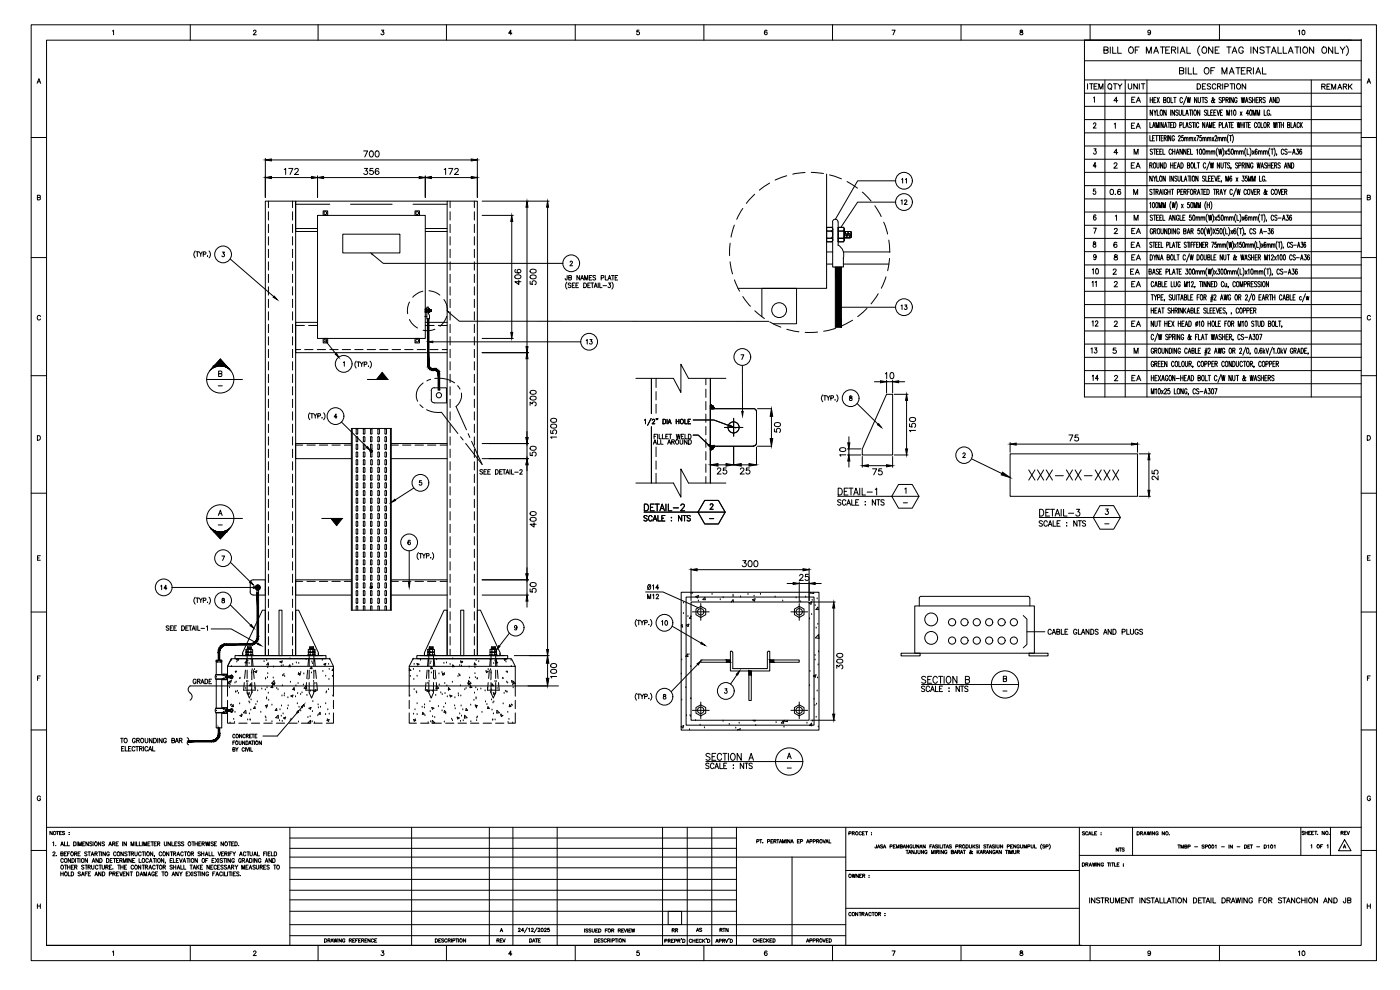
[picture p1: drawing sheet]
<svg xmlns="http://www.w3.org/2000/svg" width="420mm" height="297mm" viewBox="0 0 420 297" stroke-linecap="round" stroke-linejoin="round" font-family="sans-serif">
<defs><g id="words">
<text font-size="6.6" x="308" y="145.3">XXX-XX-XXX</text>
<g font-size="4.9">
<text x="353.1" y="23.3">BILL OF MATERIAL</text>
<text x="331.6" y="28.2">QTY</text>
<text x="338.7" y="32.1">EA</text>
<text x="338.7" y="39.9">EA</text>
<text x="332.3" y="59.6">0.6</text>
<text x="338.7" y="75.5">EA</text>
<text x="338.3" y="83.6">EA</text>
<text x="338.7" y="79.4">EA</text>
<text x="327" y="99.1">12</text>
<text x="330.6" y="107.2" transform="rotate(-90 330.6 107.2)">13</text>
<text x="311.1" y="155.9">DETAIL-3</text>
</g>
<g font-size="4.4">
<text x="388.8" y="11.6">10</text>
<text x="325.6" y="27.9">ITEM</text>
<text x="337.6" y="27.9">UNIT</text>
<text x="395.8" y="27.9">REMARK</text>
<text x="338.7" y="51.5">EA</text>
<text x="269.9" y="56.1">11</text>
<text x="269.5" y="62.4">12</text>
<text x="338.7" y="71.3">EA</text>
<text x="327" y="83.3">10</text>
<text x="338.7" y="87.1">EA</text>
<text x="269.5" y="94.2">13</text>
<text x="338.7" y="99.1">EA</text>
<text x="175" y="104.4">13</text>
<text x="327" y="115.4">14</text>
<text x="338.7" y="115.4">EA</text>
<text x="47.3" y="178.2">14</text>
<text x="193.3" y="178.2">Ø14</text>
<text x="197.6" y="188.7">10</text>
<text x="388.8" y="287.9">10</text>
</g>
<g font-size="4">
<text x="10.2" y="61">B</text>
<text x="330.2" y="87.1" transform="rotate(-90 330.2 87.1)">11</text>
<text x="401.5" y="251.5">REV</text>
<text x="334.1" y="256.8">NTS</text>
<text x="200.7" y="280.8">RR</text>
<text x="208.1" y="280.8">AS</text>
<text x="215.2" y="280.8">RTN</text>
<text x="148.2" y="284">REV</text>
</g>
<g font-size="2.6">
<text x="64.6" y="117.1">-</text>
<text x="270.2" y="152">-</text>
<text x="64.6" y="158.7">-</text>
<text x="212" y="157">-</text>
<text x="330.6" y="158.4">-</text>
<text x="300.2" y="208.5">-</text>
<text x="235.3" y="231.8">-</text>
</g>
</g></defs>
<!-- layer: 0 -->
<g fill="none" stroke="#000" stroke-width=".3">
<path d="M405.5 12.1h-80v107h83M325.5 28h83M325.5 35.9h83M325.5 39.9h83M325.5 24h83M325.5 31.9h83M331.6 24v95.1M337.7 24v95.1M344.2 24v95.1M393.5 24v95.1M248.1 52.2v34.3h-26.6M325.5 47.8h83"/>
<path d="M325.5 51.7h83M325.5 43.8h83M325.5 59.7h83M325.5 55.7h83M79.6 60.4h9.1v136.3h-9.1zM95.3 64.6h32.3v36.9h-32.3zM97 63.3h1.3v1.3h-1.3zM124.5 63.3h1.4v1.3h-1.4zM127.6 69.5h6.6M134.2 60.4h-45.5v9.1h6.6M134.2 60.4h9.1v136.3h-9.1zM248.1 75.6h1.8"/>
<path d="M253.2 75.6h13.8M325.5 63.6h83M325.5 71.5h83M325.5 67.6h83M325.5 75.5h83M325.5 79.5h83M95.3 96.7h-6.6v9.1h45.5M127.6 96.7h6.6M228.6 95v-8.5h10.5v10.6h-7.1M325.5 83.4h83M325.5 87.4h83M325.5 91.4h83"/>
<path d="M325.5 95.3h83M325.5 99.3h83M62 113.9h10.8M62.9 111.3l3.2-3.6 3.2 3.6M97 101.5h1.3v1.4h-1.3zM110.2 113.9h6.2M114.7 111.7l-1.7 2.2M124.5 101.5h1.4v1.4h-1.4zM127 114.9a4.3 4.3 0 0 0-1.7 5.5M129.2 113.8l-1.1 .5M130.3 116.3a.91 .91 0 0 0-.9 .9M130.3 116.4h3.7v4.5h-3.7a.99 .99 0 0 1-.9-1l.1-2.7"/>
<path d="M130.5 113.6a8.5 8.5 0 0 1 5.9 1.3M137.3 115.7l.7 1M138.5 117.9a4.4 4.4 0 0 1-1.6 4.1l3.1 7M266.1 118.3h1.8v18.2h-9.1v-1.8zM325.5 103.2h83M325.5 107.2h83M325.5 111.2h83M325.5 115.1h83M105.5 133.1h-16.8v4.5h16.8M105.7 128.6v54.5M106.9 139.3l.2 .2 .3-.2M106.9 139.3v-1.2l.2-.2 .3 .2v1.2"/>
<path d="M106.9 137l.2 .2 .3-.2M106.9 137v-1.2l.2-.2 .3 .2v1.2M106.9 130.1l.2 .2 .3-.2M106.9 130.1v-1.2l.2-.3 .3 .3v1.2M107 133.3l.4 .2v1.2l-.3 .2-.2-.2zM107 131l.4 .2v1.1l-.3 .3-.2-.3zM109 139.3l.2 .2 .3-.2M109 137l.2 .2 .3-.2M109 130.1l.2 .2 .3-.2M109.5 138.1l-.3-.2-.2 .2 .1 1.2M109.5 135.8l-.3-.2-.2 .2 .1 1.2M109.5 133.5l-.4-.2-.1 1.4 .2 .2 .3-.2"/>
<path d="M109.5 131.2l-.4-.2-.1 1.3 .2 .3 .3-.3M109.5 128.9l-.3-.3-.2 .3 .1 1.2M109.5 128.9v1.2M109.5 131.2v1.2M109.5 133.5v1.2M109.5 135.8v1.2M109.5 138.1v1.2M111.2 137l.2 .2 .2-.2M111.2 130.1l.2 .2 .2-.2M111.2 130.1v-1.2l.2-.3 .2 .3v1.2M111.2 135.7v1.3M111.2 133.3l.4 .2v1.2l-.2 .2-.2-.2z"/>
<path d="M111.2 131l.4 .2v1.1l-.2 .3-.2-.3zM111.3 139.3l.2 .2 .2-.2M111.6 135.7v1.3M111.7 139.3v-1.2l-.2-.2-.2 .2v1.2M113.4 138.1l.2-.2 .2 .2M113.4 135.8l.2-.2 .2 .2M113.4 133.5l.2-.2 .2 .2M113.4 131.2l.2-.2 .2 .2M113.4 128.9l.2-.3 .2 .3M113.4 139.3l.2 .2 .2-.2M113.4 137l.2 .2 .2-.2M113.4 134.7l.2 .2 .2-.2"/>
<path d="M113.4 132.3l.2 .3 .2-.3M113.4 130.1l.2 .2 .2-.2M113.4 128.9v1.2M113.4 131.2v1.2M113.4 133.5v1.2M113.4 135.8v1.2M113.4 138.1v1.2M113.9 128.9v1.2M113.9 131.2v1.2M113.9 133.5v1.2M113.9 135.8v1.2M113.9 138.1v1.2"/>
<path d="M115.5 139.3l.3 .2 .2-.2M115.5 137l.3 .2 .2-.2M115.5 130.1l.3 .2 .2-.2M115.6 133.3l.4 .2v1.2l-.2 .2-.3-.2zM115.6 131l.4 .2v1.1l-.2 .3-.3-.3zM116 139.3v-1.2l-.2-.2-.3 .2v1.2M116 137v-1.2l-.2-.2-.3 .2v1.2M116 130.1v-1.2l-.2-.3-.3 .3v1.2M117.2 128.6v54.5M117.4 137.6h16.8M117.4 133.1h16.8M126 121.4l1 .9"/>
<path d="M128 122.9l.4 .2a8.1 8.1 0 0 0 4.1 .6l4.9 6.4M138.2 131l.8 1M140.5 130.1l.5 1.2M141.5 132.4l3.2 6.9-5-6.3M62 155.6h10.8M62.9 158.1l3.2 3.6 3.2-3.6M96.6 155.6h6.1M99.4 155.6l1.6 2.1M106.9 148.5l.2 .2 .3-.2M106.9 148.5v-1.1l.2-.3 .3 .3v1.1M106.9 150.8l.2 .3 .3-.3M106.9 157.7l.2 .3 .3-.3"/>
<path d="M106.9 157.8v-1.2l.2-.2 .3 .2v1.2M107 142.5l.4 .2v1.2l-.3 .2-.2-.2zM107 140.3l.4 .1v1.2l-.3 .2-.2-.2zM107 144.9l.4 .2v1.1l-.3 .3-.2-.3zM107 151.8l.4 .2v1.1l-.3 .3-.2-.3zM107 154.1l.4 .2v1.2l-.3 .2-.2-.2zM107.4 150.9v-1.2l-.3-.3-.2 .3v1.2M109 148.5l.2 .2 .3-.2M109 150.8l.2 .3 .3-.3M109 157.7l.2 .3 .3-.3M109.5 142.7l-.4-.2-.1 1.4 .2 .2 .3-.2M109.5 140.4l-.4-.1-.1 1.3 .2 .2 .3-.2"/>
<path d="M109.5 147.4l-.3-.3-.2 .3 .1 1.1M109.5 145l-.4-.1-.1 1.3 .2 .3 .3-.3M109.5 152l-.4-.2-.1 1.3 .2 .3 .3-.3M109.5 149.7l-.3-.3-.2 .3 .1 1.2M109.5 156.6l-.3-.2-.2 .2 .1 1.2M109.5 154.3l-.4-.2-.1 1.4 .2 .2 .3-.2M109.5 158.9l-.3-.2-.2 .2 .1 1.2M109.5 140.4v1.2M109.5 142.7v1.2M109.5 145.1v1.1M109.5 147.4v1.1M109.5 149.7v1.2"/>
<path d="M109.5 152v1.1M109.5 154.3v1.2M109.5 156.6v1.2M109.5 158.9v1.2M111.2 148.5l.2 .2 .2-.2M111.2 150.8l.2 .3 .2-.3M111.2 157.7l.2 .3 .2-.3M111.2 148.5v-1.1l.2-.3 .2 .3v1.1M111.2 157.8v-1.2l.2-.2 .2 .2v1.2M111.2 142.5l.4 .2v1.2l-.2 .2-.2-.2zM111.2 140.3l.4 .1v1.2l-.2 .2-.2-.2zM111.2 144.9l.4 .2v1.1l-.2 .3-.2-.3z"/>
<path d="M111.2 151.8l.4 .2v1.1l-.2 .3-.2-.3zM111.2 154.1l.4 .2v1.2l-.2 .2-.2-.2zM111.6 150.9v-1.2l-.2-.3-.2 .3v1.2M113.4 142.7l.2-.2 .2 .2M113.4 140.4l.2-.2 .2 .2M113.4 147.4l.2-.3 .2 .3M113.4 145l.2-.2 .2 .2M113.4 152l.2-.2 .2 .2M113.4 149.7l.2-.3 .2 .3M113.4 156.6l.2-.2 .2 .2M113.4 154.3l.2-.3 .2 .3M113.4 158.9l.2-.2 .2 .2"/>
<path d="M113.4 143.9l.2 .2 .2-.2M113.4 141.6l.2 .2 .2-.2M113.4 148.5l.2 .2 .2-.2M113.4 146.2l.2 .3 .2-.3M113.4 153.1l.2 .3 .2-.3M113.4 150.8l.2 .3 .2-.3M113.4 157.7l.2 .3 .2-.3M113.4 155.5l.2 .2 .2-.2M113.4 140.4v1.2M113.4 142.7v1.2M113.4 145.1v1.1M113.4 147.4v1.1"/>
<path d="M113.4 149.7v1.2M113.4 152v1.1M113.4 154.3v1.2M113.4 156.6v1.2M113.4 158.9v1.2M113.9 140.4v1.2M113.9 142.7v1.2M113.9 145.1v1.1M113.9 147.4v1.1M113.9 149.7v1.2M113.9 152v1.1M113.9 154.3v1.2"/>
<path d="M113.9 156.6v1.2M113.9 158.9v1.2M115.5 148.5l.3 .2 .2-.2M115.5 150.8l.3 .3 .2-.3M115.5 150.9v-1.2l.3-.3 .2 .3v1.2M115.5 157.7l.3 .3 .2-.3M115.6 142.5l.4 .2v1.2l-.2 .2-.3-.2zM115.6 140.3l.4 .1v1.2l-.2 .2-.3-.2zM115.6 144.9l.4 .2v1.1l-.2 .3-.3-.3zM115.6 151.8l.4 .2v1.1l-.2 .3-.3-.3zM115.6 154.1l.4 .2v1.2l-.2 .2-.3-.2zM116 148.5v-1.1l-.2-.3-.3 .3v1.1"/>
<path d="M116 157.8v-1.2l-.2-.2-.3 .2v1.2M75.1 177.6a.91 .91 0 0 0 .9 .9M75.1 174.9a.91 .91 0 0 1 .9-.9h3.6v4.5h-3.6M75.1 174.9v2.7M76.5 176.3h1.6M77.4 175.6v1.5M105.5 174h-16.8v4.5h16.8M106.9 168.2l.2-.3 .3 .3M106.9 177.4l.2-.2 .3 .2M106.9 179.7l.2-.2 .3 .2M106.9 160.1l.2 .2 .3-.2M106.9 171.6l.2 .3 .3-.3"/>
<path d="M106.9 171.6v-1.2l.2-.2 .3 .2v1.2M106.9 169.3l.2 .2 .3-.2M106.9 178.5l.2 .3 .3-.3M106.9 168.2v1.1M106.9 177.4v1.1M106.9 179.7v1.2M107 161l.4 .2v1.2l-.3 .2-.2-.2zM107 165.7l.4 .1v1.2l-.3 .2-.2-.2zM107 163.4l.4 .2v1.1l-.3 .2-.2-.2zM107 174.9l.4 .2v1.1l-.3 .3-.2-.3zM107 172.6l.4 .2v1.1l-.3 .2-.2-.2zM107.4 160.1v-1.2l-.3-.2-.2 .2v1.2"/>
<path d="M107.4 168.2v1.1M107.4 177.4v1.1M107.4 179.7v1.2M109 168.2l.2-.3 .3 .3M109 177.4l.2-.2 .3 .2M109 179.7l.2-.2 .3 .2M109 160.1l.2 .2 .3-.2M109 171.6l.2 .3 .3-.3M109 169.3l.2 .2 .3-.2M109 178.5l.2 .3 .3-.3M109.1 168.2v1.1M109.1 177.4v1.1"/>
<path d="M109.1 179.7v1.2M109.5 161.2l-.4-.2-.1 1.4 .2 .2 .3-.2M109.5 165.8l-.4-.1-.1 1.3 .2 .2 .3-.2M109.5 163.5l-.4-.1-.1 1.3 .2 .2 .3-.2M109.5 170.4l-.3-.2-.2 .2 .1 1.2M109.5 175.1l-.4-.2-.1 1.3 .2 .3 .3-.3M109.5 172.8l-.4-.2-.1 1.3 .2 .2 .3-.2M109.5 161.2v1.2M109.5 163.6v1.1M109.5 165.8v1.2M109.5 168.2v1.1M109.5 170.5v1.1"/>
<path d="M109.5 172.8v1.1M109.5 175.1v1.2M109.5 177.4v1.1M109.5 179.7v1.2M111.2 177.4l.2-.2 .2 .2M111.2 179.7l.2-.2 .2 .2M111.2 168.2l.2-.3 .2 .3M111.2 160.1l.2 .2 .2-.2M111.2 171.6l.2 .3 .2-.3M111.2 178.5l.2 .3 .2-.3M111.2 169.3l.2 .2 .2-.2M111.2 171.6v-1.2l.2-.2 .2 .2v1.2"/>
<path d="M111.2 168.2v1.1M111.2 177.4v1.1M111.2 179.7v1.2M111.2 161l.4 .2v1.2l-.2 .2-.2-.2zM111.2 165.7l.4 .1v1.2l-.2 .2-.2-.2zM111.2 163.4l.4 .2v1.1l-.2 .2-.2-.2zM111.2 172.6l.4 .2v1.1l-.2 .2-.2-.2zM111.6 160.1v-1.2l-.2-.2-.2 .2v1.2M111.6 176v-.9l-.2-.3-.2 .3v.9M111.6 168.2v1.1M111.6 177.4v1.1M111.6 179.7v1.2"/>
<path d="M113.4 161.2l.2-.2 .2 .2M113.4 165.8l.2-.2 .2 .2M113.4 163.5l.2-.2 .2 .2M113.4 170.4l.2-.2 .2 .2M113.4 168.2l.2-.3 .2 .3M113.4 175.1l.2-.3 .2 .3M113.4 172.8l.2-.3 .2 .3M113.4 177.4l.2-.2 .2 .2M113.4 179.7l.2-.2 .2 .2M113.4 162.4l.2 .2 .2-.2M113.4 160.1l.2 .2 .2-.2M113.4 167l.2 .2 .2-.2"/>
<path d="M113.4 164.7l.2 .2 .2-.2M113.4 171.6l.2 .3 .2-.3M113.4 169.3l.2 .2 .2-.2M113.4 176.2l.2 .3 .2-.3M113.4 173.9l.2 .2 .2-.2M113.4 178.5l.2 .3 .2-.3M113.4 161.2v1.2M113.4 163.6v1.1M113.4 165.8v1.2M113.4 168.2v1.1M113.4 170.5v1.1M113.4 172.8v1.1"/>
<path d="M113.4 175.1v1.2M113.4 177.4v1.1M113.4 179.7v1.2M113.9 161.2v1.2M113.9 163.6v1.1M113.9 165.8v1.2M113.9 168.2v1.1M113.9 170.5v1.1M113.9 172.8v1.1M113.9 175.1v1.2M113.9 177.4v1.1M113.9 179.7v1.2"/>
<path d="M115.5 168.2l.3-.3 .2 .3M115.5 177.4l.3-.2 .2 .2M115.5 179.7l.3-.2 .2 .2M115.5 160.1l.3 .2 .2-.2M115.5 160.1v-1.2l.3-.2 .2 .2v1.2M115.5 171.6l.3 .3 .2-.3M115.5 169.3l.3 .2 .2-.2M115.5 178.5l.3 .3 .2-.3M115.5 168.2v1.1M115.5 177.4v1.1M115.5 179.7v1.2M115.6 161l.4 .2v1.2l-.2 .2-.3-.2z"/>
<path d="M115.6 165.7l.4 .1v1.2l-.2 .2-.3-.2zM115.6 163.4l.4 .2v1.1l-.2 .2-.3-.2zM115.6 174.9l.4 .2v1.1l-.2 .3-.3-.3zM115.6 172.6l.4 .2v1.1l-.2 .2-.3-.2zM116 171.6v-1.2l-.2-.2-.3 .2v1.2M116 168.2v1.1M116 177.4v1.1M116 179.7v1.2M117.4 178.5h16.8M117.4 174h16.8M64.9 198.5h1.6M64.9 198.2h1.6"/>
<path d="M64.9 198.2v4.2M65.3 198.1h.1M65.3 198.1v.5M66.1 198.1h.1M66.1 198.1l.1 .5M66.5 198.2v4.2M69.4 197.6l-1.1 2.3 1.1-2.3h29.6l1.1 2.3M70.5 196.7h27.3v.9h-27.3zM71.5 196.7h2.6M72.8 196v.7M78.7 183.1h.9v13.6h-6.8v-.9zM83.7 183.1h.9v13.6h-.9z"/>
<path d="M88.7 183.1h.9l5.9 12.7v.9h-6.8zM94.3 196.7h2.5M95.5 196v.7M106.9 180.9l.2 .2 .3-.2M107.4 183.1v-1.1l-.3-.2-.2 .2v1.1M109 180.9l.2 .2 .3-.2M109.5 182l-.3-.2-.2 .2 .1 1.1M109.5 182v1.1M111.2 180.9l.2 .2 .2-.2M111.6 183.1v-1.1l-.2-.2-.2 .2v1.1M113.4 182l.2-.2 .2 .2M113.4 180.9l.2 .2 .2-.2"/>
<path d="M113.4 182v1.1M113.9 182v1.1M115.5 180.9l.3 .2 .2-.2M115.5 183.1v-1.1l.3-.2 .2 .2v1.1M122.8 199.9l1.2-2.3h29.5l1.1 2.3M125.1 196.7h27.3v.9h-27.3zM126.1 196.7h2.6M127.4 196v.7M133.3 183.1h.9v13.6h-6.8v-.9zM138.3 183.1h.9v13.6h-.9zM143.3 183.1h.9l5.9 12.7v.9h-6.8zM148.8 196.7h2.6"/>
<path d="M150.1 196v.7M207.4 180.6h35.4v35.5h-35.4zM208.9 182.7l1.4-.8 1.5 .8v1.7l-1.5 .9-1.4-.9zM210.3 198h8.9v.7h-8.9zM219.2 195.4h.5l.2 .4v4.8h10.4v-4.8l.2-.4h.5v5.9h-11.8zM231 198h8.9v.7h-8.9zM238.4 182.7l1.5-.8 1.4 .8v1.7l-1.4 .9-1.5-.9zM307.1 184.7l1.1 1v7.7l-1.1 1M308.2 189.6h5.4M64.8 212.6l-.2 .6 .2 .5M64.8 202.5l-.2 .6 .2 .6M64.8 212.5l1.9 .1z"/>
<path d="M64.8 202.4l1.9 .1zM64.8 203.7l1.9 .1zM64.8 213.8l1.9 .1zM64.9 203.8v8.7M64.9 213.9v4.5h1.6v-4.5M66.5 203.8v8.7M66.7 213.8h.1M66.7 212.5l.4 .3 .1-.2M66.7 202.4l.2 .1M66.8 212.3h1.5v1.8h-1.5l.3-.5-.1 .3h1.1v-1.4h-1.1l.1 .3zM66.8 202.3h1.5v1.6h-1.5l.3-.4-.1 .3h1.1v-1.4h-1.1l.1 .3zM66.9 202.6l.2 .1"/>
<path d="M67 213.5l.2 .2M67 203.5l.2 .1M67.1 213.6l-.4 .2M67.1 203.5l-.4 .2M67.1 213.7l.1 .1M67.1 212.6l.1 .1M67.2 213.7l-.1 .1M67.2 202.5l-.2 .2M67.2 212.5l-.1 .1M67.2 202.4v.2M67.2 212.4l.4 .8-.4 .7M67.2 202.4a.71 .71 0 0 1 .4 .7 .71 .71 0 0 1-.5 .6l.1-.1"/>
<path d="M67.7 213.2l.4 .1M67.7 213h.4M67.7 203.2h.4M67.7 202.9l.1 .1M67.8 202.9v.5M67.8 213l-.1 .1M67.8 213.3h-.1M67.8 202.9l-.1 .1M67.8 203.2h-.1M67.8 203h.3M67.9 203.4h.2M68 203.4h.1"/>
<path d="M68.1 212.9h-.3v.5l.3 .1M68.1 212.9v.7M68.1 202.8l-.3 .1M68.1 212.8l-.1 .1M68.1 202.7v.7M68.1 212.8h.1M68.1 213.6h.1M68.1 202.7h.1M68.1 203.4h.1M68.3 205.8v-5.9h31.8v5.9M68.3 213l1.3-.4-.3 .4M68.3 202.9l1.3-.4v.3l-.6 .3 .6 .3v.3l-1.3-.4"/>
<path d="M68.3 213.4h.3M69.3 213l-.3 .2 .3 .1M69.3 213.3l.3 .5-1-.4M69.6 212.8h.2v.8h-.2M69.6 202.7h.2v.8h-.2M69.8 213v.3M69.8 203v.2M122.8 205.8v-5.9h31.8v5.9M208.9 212.3l1.4-.8 1.5 .8v1.7l-1.5 .8-1.4-.8zM224.7 201.3h.8v8.9h-.8zM238.4 212.3l1.5-.8 1.4 .8v1.7l-1.4 .8-1.5-.8zM15.7 249.5v.9l-.7-.9v.9"/>
<path d="M16.9 249.5h.7M17.3 249.5v.9M17.9 249.9h.3M18.5 249.5h-.6v.9h.6M19.4 249.6h-.7l.7 .7h-.7M20.7 249.8h.1M20.7 250.3h.1M227.1 252.5l.6-.1 .1-.3-.7-.2v1M228 251.9h.6M228.3 251.9v1M228.9 252.8h.1M230.3 252.5l.6-.1v-.4l-.6-.1v1"/>
<path d="M231.4 252.4h.3M232 251.9h-.6v1h.6M232.2 252.4l.6-.1v-.3l-.6-.1v1M232.6 252.4l.3 .5M233.1 251.9h.7M233.4 251.9v1M233.9 252.9l.4-1 .4 1M234 252.6h.5M234.9 252.9v-1l.3 1 .4-1v1M236 251.9v1M237.1 251.9v1l-.7-1v1M237.3 252.9l.4-1 .4 1"/>
<path d="M237.4 252.6h.5M239.3 252.4h.4M239.9 251.9h-.6v1h.6M240.2 252.5l.6-.1v-.4l-.6-.1v1M242.1 252.9l.3-1 .4 1M242.2 252.6h.5M243.1 252.5l.5-.1v-.4l-.5-.1v1M244.1 252.5l.5-.1v-.4l-.5-.1v1M245.1 252.4h.4l.2-.3-.6-.2v1M245.4 252.4l.3 .5M247 251.9l.4 1 .3-1M247.8 252.9l.4-1 .4 1"/>
<path d="M247.9 252.6h.6M248.8 251.9v1h.6M254.8 250h.6v-.4l-.6-.1v1M255.8 250h.5l.1-.4-.6-.1v1M256.1 250l.3 .5M258.5 249.8a.42 .42 0 0 0-.6-.1 .42 .42 0 0 0 0 .6 .42 .42 0 0 0 .6 0M258.8 250h.4M259.4 249.5h-.6v1h.6M259.7 249.5h.7M260.1 249.5v1M261.5 249.9h.1M261.5 250.4h.1"/>
<path d="M263.1 253.5v.7a.24 .24 0 0 1-.3 .2 .24 .24 0 0 1-.2-.3M263.3 254.5l.4-1 .4 1M263.4 254.1h.5M264.9 253.6h-.7l.7 .6-.2 .3-.5-.2M265.1 254.5l.4-1 .4 1M265.3 254.1h.4M267.1 254l.6-.1v-.3l-.6-.1v1M268.1 253.9h.4M268.7 253.5h-.6v1h.6M269 254.5v-1l.4 1 .4-1v1M270.2 253.9h.5l.1-.3-.6-.1v1l.6-.1-.2-.5M271 254.5l.4-1 .4 1"/>
<path d="M271.1 254.1h.5M271.9 255.1h.6M272.2 255.1v1M272.7 253.5v1l-.7-1v1M272.7 256.1l.4-1 .3 1M272.8 255.8h.5M273.7 253.7a.42 .42 0 0 0-.6 0 .42 .42 0 0 0 0 .6 .42 .42 0 0 0 .6-.1l-.2-.1M274.1 253.5v.7l.3 .3 .3-.3v-.7M274.3 255.1v1l-.7-1v1M275.1 255.1l-.1 1h-.3l-.1-.3M275.5 255.1v.7l.3 .3 .3-.1v-.9M275.8 253.5v1l-.7-1v1"/>
<path d="M276 254.5l.4-1 .4 1M276.1 254.1h.5M277.2 255.1v1l-.7-1v1M277.7 253.5v1l-.7-1v1M278.2 255.4a.37 .37 0 0 0-.4-.3 .37 .37 0 0 0-.3 .4v.3a.36 .36 0 0 0 .4 .4 .36 .36 0 0 0 .3-.4h-.2M279.1 253.9h.3M279.6 256.1v-1l.4 1 .3-1v1M279.7 253.5h-.6v1M279.8 254.5l.4-1 .3 1M279.9 254.1h.5M280.7 255.1v1M281.1 255.6h.5l.1-.4-.6-.1v1"/>
<path d="M281.4 253.6h-.7l.7 .6-.3 .3-.4-.2M281.4 255.6l.3 .5M281.7 253.5v1M282.1 255.1v1M282.1 253.5v1h.6M282.9 253.5v1M283.1 255.1v1l-.7-1v1M283.2 253.5h.6M283.5 253.5v1M283.9 254.5l.4-1 .4 1M284.1 254.1h.4M284.2 255.4a.37 .37 0 0 0-.4-.3 .37 .37 0 0 0-.3 .4v.3a.36 .36 0 0 0 .3 .4 .36 .36 0 0 0 .4-.4h-.3"/>
<path d="M285.5 255.6h.6v-.4l-.6-.1v1h.6l.1-.3-.3-.2M285.5 253.6h-.6l.6 .6-.2 .3-.4-.2M286.4 256.1l.4-1 .3 1M286.5 255.8h.5M286.9 254l.5-.1 .1-.3-.6-.1v1M287.4 255.6h.6v-.4l-.6-.1v1M287.7 255.6l.3 .5M287.9 253.9h.6v-.3l-.6-.1v1M288.2 256.1l.4-1 .4 1M288.2 253.9l.3 .6M288.4 255.8h.4M289.1 255.1h.6"/>
<path d="M289.4 255.1v1M289.9 253.5h.3a.51 .51 0 0 1 .4 .5 .51 .51 0 0 1-.4 .5h-.3zM290.9 253.5v.7l.3 .3 .3-.2 .1-.8M291.9 255.6l-.6 .5-.3-.2 .5-.5-.2-.3-.1 .4 .4 .6 .3-.1M292 253.5v1M292.2 253.9l.4 .6M292.6 253.5l-.6 .6M293.2 255.1v1M293.5 255.6l.4 .5M293.6 253.6h-.7l.7 .6-.3 .3-.4-.2M293.9 255.1l-.7 .7M293.9 253.5v1"/>
<path d="M294.1 256.1l.4-1 .4 1M294.2 255.8h.5M295.1 255.6h.6v-.4l-.6-.1v1M295.4 255.6l.3 .5M295.9 253.6h-.7l.7 .6-.2 .3-.5-.2M296 256.1l.3-1 .4 1M296.1 255.8h.4M296.1 253.5h.7M296.4 253.5v1M296.9 254.5l.4-1 .3 1M297 254.1h.5M297.6 255.1v1l-.7-1v1"/>
<path d="M298.5 253.6h-.7l.7 .6-.3 .3-.4-.2M298.7 255.4a.37 .37 0 0 0-.5-.3 .37 .37 0 0 0-.3 .4v.3a.36 .36 0 0 0 .4 .4 .36 .36 0 0 0 .4-.4h-.3M298.8 256.1l.4-1 .4 1M298.8 253.5v1M299 255.8h.5M299.2 253.5v.7l.3 .3 .3-.2v-.8M300.5 255.1v1l-.7-1v1M300.9 253.5v1l-.7-1v1M301.8 255.1h.6M302.1 255.1v1M302.3 254l.6-.1 .1-.3-.7-.1v1M302.6 255.1v1"/>
<path d="M303 256.1v-1l.4 1 .4-1v1M303.3 253.9h.4M303.9 253.5h-.6v1h.6M304.2 255.1v.7l.3 .3 .3-.1v-.9M304.9 253.5v1l-.7-1v1M305.2 255.6h.6l.1-.4-.7-.1v1M305.6 255.6l.3 .5M305.9 253.7a.42 .42 0 0 0-.6 0 .42 .42 0 0 0 0 .6 .42 .42 0 0 0 .6-.1l-.2-.1M306.2 253.5v.7l.3 .3 .4-.2v-.8M307.3 254.5v-1l.4 1 .4-1v1M308.4 254l.7-.1v-.3l-.7-.1v1M309.5 253.5v.7l.2 .3 .3-.2 .1-.8"/>
<path d="M310.5 253.5v1h.6M312.6 253.3a1.02 1.02 0 0 0 0 1.5M313.6 253.6h-.7l.7 .6-.2 .3-.5-.2M313.9 254l.6-.1v-.3l-.6-.1v1M314.9 253.3a1.02 1.02 0 0 1 0 1.5M324.8 258.9h.4a.54 .54 0 0 1 .3 .5 .54 .54 0 0 1-.3 .5h-.4zM325.5 249.7h-.7l.7 .6-.3 .2-.4-.1M325.8 259.4l.7-.1v-.3l-.7-.1v1M326.2 259.4l.3 .5M326.5 249.8a.42 .42 0 0 0-.6-.1 .42 .42 0 0 0 0 .6 .42 .42 0 0 0 .6 0M326.7 250.5l.4-1 .3 1M326.9 259.9l.3-1 .4 1"/>
<path d="M326.9 250.2h.4M327 259.6h.4M327.7 249.5v1h.6M327.9 258.9l.2 1 .3-1 .2 1 .2-1M328.5 250h.4M329 258.9v1M329.1 249.5h-.6v1h.6M330.1 258.9v1l-.7-1v1M330.5 249.9h.1M330.5 250.4h.1M331.2 259.2a.37 .37 0 0 0-.4-.3 .37 .37 0 0 0-.3 .4v.2a.36 .36 0 0 0 .3 .4 .36 .36 0 0 0 .4-.4h-.3M332.4 258.9h.6"/>
<path d="M332.7 258.9v1M333.2 258.9v1M333.6 258.9h.7M333.9 258.9v1M334.5 258.9v1h.5M335.3 259.4h.4M335.9 258.9h-.6v1h.6M337.1 259.2h.1M337.1 259.8h.1M341.2 249.5h.4a.51 .51 0 0 1 .3 .5 .51 .51 0 0 1-.3 .5h-.4zM342.3 250h.5l.1-.4-.6-.1v1M342.6 250l.3 .5"/>
<path d="M343.2 250.5l.4-1 .4 1M343.4 250.2h.5M344.3 249.5l.3 1 .2-1 .2 1 .3-1M345.4 249.5v1M346.5 249.5v1l-.7-1v1M347.6 249.8a.42 .42 0 0 0-.6-.1 .42 .42 0 0 0 0 .6 .42 .42 0 0 0 .6 0l-.3-.2M349.5 249.5v1l-.7-1v1M350.9 250.4l.1 .1M353.5 253.5h.7M353.8 253.5v1M354.4 254.5v-1l.4 1 .4-1v1M355.6 254l.5-.1 .1-.3-.6-.1v1l.6-.1-.2-.4"/>
<path d="M356.5 254h.6l.1-.4-.7-.1v1M358.5 254.1h.9M361.4 253.6h-.7l.7 .6-.3 .3-.4-.1M361.7 254h.6l.1-.3-.7-.2v1M364.7 253.7l.3-.2v1M366.6 254.1h.9M368.8 253.5v1M369.9 253.5v1l-.7-1v1M371.3 254.1h.8M373.5 253.5h.3a.54 .54 0 0 1 .4 .5 .54 .54 0 0 1-.4 .5h-.3zM374.5 254h.4M375.1 253.5h-.6v1h.6"/>
<path d="M375.2 253.5h.7M375.6 253.5v1M377.1 254.1h.9M379.4 253.5h.3a.51 .51 0 0 1 .4 .5 .51 .51 0 0 1-.4 .5h-.3zM380.5 253.7l.2-.2v1M382.4 253.7l.3-.2v1M391.4 249.5h-.7l.7 .6-.2 .3-.5-.1M391.7 249.4v1M391.7 249.9h.6M392.3 249.4v1M392.7 249.9h.4M393.4 249.4h-.7v1h.7"/>
<path d="M393.4 253.6l.3-.2v1.1M393.6 249.9h.4M394.3 249.4h-.7v1h.7M394.5 249.4h.7M394.9 249.4v1M395.4 250.3l.1 .1M396.3 253.9h.4M397 253.4h-.7v1.1M397.4 249.4v1l-.6-1v1M398.3 253.6l.2-.2v1.1M398.9 250.3v.1M150.1 279.6l.4-1 .4 1"/>
<path d="M150.2 279.2h.5M155.6 278.8l.1-.3 .4 .2-.6 .8h.7M157.2 279.2h-.7l.5-.7v1M158.2 278.3l-.8 1.6M158.6 278.7l.3-.2v1M159.5 278.8a.3 .3 0 0 1 .3-.3 .3 .3 0 0 1 .3 .3l-.7 .7h.7M161.2 278.3l-.9 1.6M161.5 278.8a.3 .3 0 0 1 .3-.3 .3 .3 0 0 1 .3 .3l-.7 .7h.7M162.5 278.6l.2-.1a.49 .49 0 0 1 .4 .6 .49 .49 0 0 1-.6 .4zM163.4 278.8a.3 .3 0 0 1 .3-.3 .3 .3 0 0 1 .3 .3l-.7 .7h.7M164.8 278.5h-.4l-.1 .5a.36 .36 0 0 1 .6-.1 .36 .36 0 0 1-.1 .6 .36 .36 0 0 1-.5-.2M175.4 278.7v1"/>
<path d="M176.4 278.8h-.6l.6 .6-.2 .3-.4-.1M177.4 278.8h-.7l.7 .6-.1 .2h-.6M177.7 278.7l.1 .9 .2 .1 .4-.3v-.7M178.8 279.2h.4M179.4 278.7h-.6v1h.6M179.7 278.7h.3a.51 .51 0 0 1 .4 .5 .51 .51 0 0 1-.4 .5h-.3zM181.7 279.2h.3M182.3 278.7h-.6v1M183.6 279.2l.6-.1v-.3l-.6-.1v1M183.9 279.2l.3 .5M185.5 279.2l.6-.1 .1-.3-.7-.1v1M185.9 279.2l.3 .5"/>
<path d="M186.6 279.2h.3M187.2 278.7h-.6v1h.6M187.3 278.7l.4 1 .4-1M188.3 278.7v1M188.7 279.2h.4M189.3 278.7h-.6v1h.6M189.5 278.7l.2 1 .3-1 .2 1 .3-1M200.5 273.5h4.1v3.9h-4.1zM255.4 274a.37 .37 0 0 0-.4-.2 .37 .37 0 0 0-.3 .3v.3a.37 .37 0 0 0 .3 .4 .37 .37 0 0 0 .4-.3M255.8 262.3l.2 1 .2-1 .3 1 .2-1M257.4 273.8v1l-.6-1v1M257.6 262.3v1l-.7-1v1"/>
<path d="M257.8 273.8h.7M258 262.7h.4M258.1 273.8v1M258.6 262.3h-.6v1h.6M258.7 274.2h.5l.1-.4h-.6v1M258.9 262.7h.6v-.3l-.6-.1v1M259 274.2l.3 .6M259.2 262.7l.3 .6M259.7 274.8l.4-1 .3 1M259.8 274.4h.5M260.8 262.6h.1M260.8 263.2h.1"/>
<path d="M261.5 274a.37 .37 0 0 0-.5-.2 .37 .37 0 0 0-.3 .3v.3a.37 .37 0 0 0 .3 .4 .37 .37 0 0 0 .5-.3M261.7 273.8h.7M262 273.8v1M263.6 274.2h.6v-.4h-.6v1M263.9 274.2l.4 .6M265.6 274.1h.1M265.6 274.7h.1M327 269.4v1.5M328.6 269.4v1.5l-1-1.5v1.5M330.1 269.6l-.4-.2-.6 .2 .1 .4 .9 .5-.4 .4-.6-.2M330.4 269.4h1M330.9 269.4v1.5"/>
<path d="M331.7 270.1l.9-.1 .1-.3-.3-.3h-.7v1.5M332.2 270.1l.5 .8M333.2 269.4l.1 1.3 .4 .2 .5-.2v-1.3M334.8 270.9v-1.5l.6 1.5 .6-1.5v1.5M336.5 270.1h.6M337.4 269.4h-.9v1.5h.9M338.9 269.4v1.5l-1-1.5v1.5M339.2 269.4h1M339.7 269.4v1.5M342.1 269.4v1.5M343.7 269.4v1.5l-1.1-1.5v1.5M345.1 269.6l-.3-.2-.6 .2 .1 .4 .8 .5-.3 .4-.6-.2"/>
<path d="M345.4 269.4h1.1M345.9 269.4v1.5M346.6 270.9l.6-1.5 .5 1.5M346.8 270.4h.7M348.1 269.4v1.5h.9M349.3 269.4v1.5h.9M350.3 270.9l.6-1.5 .6 1.5M350.5 270.4h.7M351.6 269.4h1M352.1 269.4v1.5M352.9 269.4v1.5M353.6 269.6a.65 .65 0 0 1 1 .6 .65 .65 0 0 1-1 .5l-.2-.4z"/>
<path d="M356.1 269.4v1.5l-1-1.5v1.5M358.2 269.4a.79 .79 0 0 1 1 .8 .79 .79 0 0 1-1 .7zM359.7 270.1h.5M360.6 269.4h-.9v1.5h.9M360.8 269.4h1M361.3 269.4v1.5M361.9 270.9l.6-1.5 .6 1.5M362.2 270.4h.7M363.4 269.4v1.5M364 269.4v1.5h.9M366.7 269.4h.5a.82 .82 0 0 1 .6 .8 .82 .82 0 0 1-.6 .7h-.5zM368.2 270.1l.9-.1 .1-.3-.3-.3h-.7v1.5"/>
<path d="M368.7 270.1l.5 .8M369.5 270.9l.6-1.5 .6 1.5M369.7 270.4h.8M370.9 269.4l.3 1.5 .4-1.5 .3 1.5 .4-1.5M372.7 269.4v1.5M374.3 269.4v1.5l-1-1.5v1.5M375.9 269.8a.6 .6 0 0 0-.9-.3 .6 .6 0 0 0-.2 .8 .53 .53 0 0 0 .5 .6 .53 .53 0 0 0 .6-.6h-.4M377.9 270.1h.6M378.8 269.4h-.9v1.5M379.2 269.6a.66 .66 0 0 1 1.1 .6 .66 .66 0 0 1-1.1 .5zM380.7 270.1l1-.1v-.4l-1-.2v1.5M381.2 270.1l.5 .8"/>
<path d="M384.6 269.6l-.3-.2-.6 .2 .1 .4 .8 .5-.3 .4-.6-.2M384.9 269.4h1.1M385.4 269.4v1.5M386.1 270.9l.6-1.5 .5 1.5M386.3 270.4h.7M388.6 269.4v1.5l-1-1.5v1.5M390.1 269.8a.6 .6 0 0 0-.8-.3 .6 .6 0 0 0-.2 .8 .54 .54 0 0 0 .4 .6 .54 .54 0 0 0 .6-.4M390.7 270.1h1M390.7 269.4v1.5M391.7 269.4v1.5M392.2 269.4v1.5M392.9 269.6a.65 .65 0 0 1 1 .6 .65 .65 0 0 1-1 .5l-.2-.4z"/>
<path d="M395.4 269.4v1.5l-1-1.5v1.5M397.2 270.9l.6-1.5 .6 1.5M397.4 270.4h.7M399.7 269.4v1.5l-1-1.5v1.5M400.3 269.4h.5a.82 .82 0 0 1 .5 .8 .82 .82 0 0 1-.5 .7h-.5zM403.9 269.4l-.1 1.3-.4 .2-.3-.5M404.5 270.1l.9-.1v-.4l-.9-.2v1.5l.9-.2v-.5l-.3-.1M97.4 281.7h.3a.54 .54 0 0 1 .4 .5 .54 .54 0 0 1-.4 .5h-.3zM98.4 282.2l.6-.1v-.4h-.6v1M98.7 282.2l.4 .5M99.3 282.7l.4-1 .3 1M99.4 282.3h.5"/>
<path d="M100.2 281.7l.2 1 .2-1 .3 1 .2-1M101.4 281.7v1M102.4 281.7v1l-.6-1v1M103.5 281.9a.37 .37 0 0 0-.4-.2 .37 .37 0 0 0-.3 .4v.2a.36 .36 0 0 0 .3 .4 .36 .36 0 0 0 .4-.4h-.2M104.8 282.2l.6-.1v-.4h-.6v1M105.2 282.2l.3 .5M105.8 282.2h.4M106.5 281.7h-.7v1h.7M106.7 282.2h.4M107.4 281.7h-.7v1M107.6 282.2h.4M108.2 281.7h-.6v1h.6"/>
<path d="M108.5 282.2l.6-.1v-.4h-.6v1M108.8 282.2l.4 .5M109.5 282.2h.4M110.1 281.7h-.6v1h.6M111.1 281.7v1l-.7-1v1M112.1 281.9a.37 .37 0 0 0-.4-.2 .37 .37 0 0 0-.3 .4v.2a.37 .37 0 0 0 .3 .4 .37 .37 0 0 0 .4-.3M112.4 282.2h.4M113.1 281.7h-.7v1h.7M130.6 281.7h.4a.54 .54 0 0 1 .3 .5 .54 .54 0 0 1-.3 .5h-.4zM131.7 282.2h.3M132.2 281.7h-.5v1h.5M133.2 281.8l-.6-.1-.1 .3 .7 .6h-.7"/>
<path d="M134.2 281.9a.37 .37 0 0 0-.5-.2 .37 .37 0 0 0-.3 .4v.2a.37 .37 0 0 0 .3 .4 .37 .37 0 0 0 .5-.3M134.5 282.2l.6-.1v-.4h-.6v1M134.8 282.2l.4 .5M135.5 281.7v1M135.9 282.2h.5v-.5h-.5v1M136.7 281.7h.7M137.1 281.7v1M137.6 281.7v1M139.7 281.7v1l-.6-1v1M159 281.7a.52 .52 0 0 1 .6 .5 .52 .52 0 0 1-.6 .5zM159.8 282.7l.4-1 .4 1M159.9 282.3h.5"/>
<path d="M160.7 281.7h.6M161 281.7v1M161.5 282.2h.4M162.2 281.7h-.7v1h.7M178.5 281.7h.3a.54 .54 0 0 1 .4 .5 .54 .54 0 0 1-.4 .5h-.3zM179.5 282.2h.4M180.1 281.7h-.6v1h.6M181 281.8l-.6-.1v.3l.6 .3v.3h-.7M182 281.9a.37 .37 0 0 0-.4-.2 .37 .37 0 0 0-.3 .4v.2a.37 .37 0 0 0 .3 .4 .37 .37 0 0 0 .4-.3M182.3 282.2l.6-.1v-.4h-.6v1M182.7 282.2l.3 .5M183.3 281.7v1"/>
<path d="M183.7 282.2h.6l.1-.3-.7-.2v1M184.6 281.7h.7M184.9 281.7v1M185.5 281.7v1M187.6 281.7v1l-.7-1v1M199.5 282.3h.6l.1-.4-.7-.1v1M200.5 282.3l.6-.1v-.3l-.6-.1v1M200.9 282.3l.3 .5M201.5 282.3h.4M202.1 281.8h-.6v1h.6M202.4 282.3h.6v-.4l-.6-.1v1M203.4 282.3l.6-.1v-.3l-.6-.1v1"/>
<path d="M203.8 282.3l.3 .5M204.9 281.8h.3a.51 .51 0 0 1 .4 .5 .51 .51 0 0 1-.4 .5h-.3zM207.6 282a.42 .42 0 0 0-.6 0 .42 .42 0 0 0 0 .6 .42 .42 0 0 0 .6 0M207.9 282.3h.7M207.9 281.8v1M208.6 281.8v1M209 282.3h.3M209.6 281.8h-.6v1h.6M210.5 282a.42 .42 0 0 0-.6 0 .42 .42 0 0 0 0 .6 .42 .42 0 0 0 .6 0M210.9 281.8v1M211.1 282.2l.4 .6M211.5 281.8l-.6 .6"/>
<path d="M212.3 281.8h.4a.51 .51 0 0 1 .3 .5 .51 .51 0 0 1-.3 .5h-.4zM214.8 282.8l.4-1 .4 1M215 282.4h.4M215.8 282.3h.6l.1-.4-.7-.1v1M216.8 282.3l.6-.1v-.3l-.6-.1v1M217.2 282.3l.3 .5M217.7 281.8l.4 1 .3-1M219.2 281.8h.3a.51 .51 0 0 1 .3 .5 .51 .51 0 0 1-.3 .5h-.3zM226.8 281.9a.37 .37 0 0 0-.4-.2 .37 .37 0 0 0-.3 .4v.2a.37 .37 0 0 0 .3 .4 .37 .37 0 0 0 .4-.3M227.1 282.2h.7M227.1 281.7v1M227.8 281.7v1"/>
<path d="M228.2 282.2h.4M228.8 281.7h-.6v1h.6M229.7 281.9a.37 .37 0 0 0-.4-.2 .37 .37 0 0 0-.3 .4v.2a.37 .37 0 0 0 .3 .4 .37 .37 0 0 0 .4-.3M230.1 281.7v1M230.3 282.1l.4 .6M230.7 281.7l-.6 .6M231.1 282.2h.3M231.7 281.7h-.6v1h.6M232 281.7h.3a.57 .57 0 0 1 0 1h-.3zM242 282.7l.4-1 .4 1M242.2 282.3h.5M243 282.2h.6l.1-.3-.7-.2v1"/>
<path d="M244 282.2h.6v-.5h-.6v1M245 282.2l.6-.1v-.4h-.6v1M245.4 282.2l.3 .5M246.9 281.7l.4 1 .4-1M247.9 282.2h.4M248.5 281.7h-.6v1h.6M248.8 281.7h.4a.54 .54 0 0 1 .3 .5 .54 .54 0 0 1-.3 .5h-.4z"/>
<circle cx="97.6" cy="63.9" r=".44"/>
<circle cx="125.2" cy="63.9" r=".44"/>
<circle cx="233.8" cy="93.1" r="2.22"/>
<circle cx="66.1" cy="113.8" r="4.1"/>
<circle cx="97.6" cy="102.2" r=".44"/>
<circle cx="125.2" cy="102.2" r=".44"/>
<circle cx="131.7" cy="118.6" r=".78"/>
<circle cx="66.1" cy="155.5" r="4.1"/>
<circle cx="77.4" cy="176.3" r=".78"/>
<circle cx="210.3" cy="183.6" r=".95"/>
<circle cx="239.8" cy="183.6" r=".95"/>
<circle cx="64.9" cy="213.2" r=".06"/>
<circle cx="64.9" cy="203.1" r=".06"/>
<circle cx="210.3" cy="213.1" r=".95"/>
<circle cx="239.8" cy="213.1" r=".95"/>
<circle cx="16.4" cy="249.9" r=".46"/>
<circle cx="246.4" cy="252.4" r=".46"/>
<circle cx="257.1" cy="250" r=".46"/>
<circle cx="289.2" cy="253.9" r=".45"/>
<circle cx="350.2" cy="250" r=".45"/>
<circle cx="363" cy="254" r=".46"/>
<circle cx="364" cy="254" r=".45"/>
<circle cx="381.6" cy="254" r=".46"/>
<circle cx="395.6" cy="253.9" r=".45"/>
<circle cx="398.2" cy="249.9" r=".45"/>
<circle cx="182.8" cy="279.2" r=".46"/>
<circle cx="255.1" cy="262.7" r=".46"/>
<circle cx="256.1" cy="274.2" r=".46"/>
<circle cx="263" cy="274.2" r=".46"/>
<circle cx="138.3" cy="282.1" r=".46"/>
<circle cx="186.2" cy="282.1" r=".46"/>
<circle cx="246.4" cy="282.1" r=".45"/>
</g>
<!-- layer: Level 1 -->
<g fill="#000" stroke="#000" stroke-width=".3">
<path d="M79.6 48l1.8-.3v.6zM79.6 53.3l1.8-.4v.7zM93.5 52.9l1.8 .4-1.8 .3zM95.3 53.3l1.8-.4v.7zM125.8 52.9l1.8 .4-1.8 .3zM127.6 53.3l1.9-.4v.7zM141.4 47.7l1.9 .3-1.9 .3zM141.4 52.9l1.9 .4-1.9 .3zM153.6 64.6l.3 1.8h-.6zM158.2 60.4l.3 1.8h-.6zM164.3 60.4l.3 1.8h-.6zM153.3 99.7h.6l-.3 1.8z"/>
<path d="M157.9 104h.6l-.3 1.8zM158.2 105.8l.3 1.8h-.6zM264.2 114.2l1.9 .3-1.9 .3zM267.9 114.5l1.8-.3v.6zM157.9 131.3h.6l-.3 1.8zM158.2 137.6l.3 1.8h-.6zM213.2 139.5l2.3-.4v.8zM217.9 139.1l2.3 .4-2.3 .4zM220.2 139.5l2.3-.4v.8zM224.8 139.1l2.2 .4-2.2 .4zM231.5 122.6l.4 2.3h-.8zM231.1 131.6h.8l-.4 2.3z"/>
<path d="M254.8 136.5l.3 1.8h-.7zM254.4 132.9h.7l-.3 1.8zM258.8 139.7l1.8-.3v.7zM266.1 139.4l1.8 .3-1.8 .4zM272.1 118.3l.3 1.8h-.6zM271.8 134.7h.6l-.3 1.8zM303.1 133.3l1.9-.3v.5zM339.6 133l1.8 .3-1.8 .2zM344.8 136.2l.3 1.8h-.6zM344.5 147.1h.6l-.3 1.8zM157.9 172.2h.6l-.3 1.8zM207.4 170.9l1.8-.3v.7z"/>
<path d="M238 174.8l1.9 .3-1.9 .3zM241 170.6l1.8 .3-1.8 .4zM242.8 175.1l1.8-.3v.6zM158.2 178.5l.3 1.9h-.6zM164.3 196.7l.4 2.3h-.7zM164 194.9h.6l-.3 1.8zM250.2 180.6l.3 1.8h-.6zM164 203.5h.7l-.4 2.3zM249.9 214.3h.6l-.3 1.8z"/>
<path d="M218 198l1.2 .7v-.7zM218 198l1.2 .7h-1.2z"/>
<path d="M231 198l1.2 .7v-.7zM231 198l1.2 .7h-1.2z"/>
<path d="M224.7 201.3l.8 1.2v-1.2zM224.7 201.3l.8 1.2h-.8z"/>
</g>
<g fill="none" stroke="#000" stroke-width=".3">
<path d="M79.6 47.5v11.8M81.4 48h60M81.4 53.3h12.1M85.3 50.9l.4-.4v1.9M86.7 50.5h1.2l-.9 1.9M88.5 51l.4-.5 .5 .1 .1 .3-.2 .6-.9 .9h1.2M95.3 52.8v6.5M97.1 53.3h28.7M109.1 45.3h1.2l-.8 1.8M109.3 50.5h1l-.5 .8a.59 .59 0 0 1 .4 .9 .59 .59 0 0 1-1-.2M111.1 45.4l.3-.1a.95 .95 0 0 1 .7 .9 .95 .95 0 0 1-.7 .9l-.3-.1-.3-.7zM111.9 50.5h-.8l-.1 .8a.63 .63 0 0 1 .9 0 .63 .63 0 0 1-.1 1 .63 .63 0 0 1-.9-.3"/>
<path d="M112.9 45.4l.2-.1a.95 .95 0 0 1 .7 .9 .95 .95 0 0 1-.7 .9 1.11 1.11 0 0 1-.2-1.7zM113.7 50.8l-.1-.2a.89 .89 0 0 0-1.1 .7 .89 .89 0 0 0 .7 1.1 .57 .57 0 0 0 .5-.6 .57 .57 0 0 0-.5-.6 .57 .57 0 0 0-.6 .6M127.6 52.8v6.5M129.5 53.3h11.9M133.3 50.9l.4-.4v1.9M134.7 50.5h1.2l-.9 1.9M136.5 51l.3-.5h.4l.3 .4-.2 .6-.9 .9h1.2M143.3 47.5v11.8M226.5 58.3l-2.5 2.7M231 54.9l-3.1 2.2M236.1 52.7l-3.5 1.3M241.6 51.8l-3.7 .5"/>
<path d="M243.5 51.7l3.6 .4M249 52.5l3.5 1.2M254.2 54.5l3.1 2M258.8 57.6l2.6 2.7M144.7 60.4h20.1M144.7 64.6h9.4M153.6 66.4v33.3M158.2 62.2v41.8M164.3 62.2v132.7M219.1 73l-.2 3.7M219.1 78.6l.7 3.6M220.4 67.5l-1 3.6"/>
<path d="M222.9 62.6l-1.8 3.2M262.6 61.8l1.9 3.2M265.2 66.7l1.2 3.5M266.7 72l.3 3.7M267 77.5l-.6 3.7M122.9 90.6a5.5 5.5 0 0 0-.6 3.5M122.9 95.9a5.3 5.3 0 0 0 2.4 2.5M126.9 87.4h-.1a6.2 6.2 0 0 0-2.9 1.8M128.7 87.2h.1a5.3 5.3 0 0 1 3.2 1.3M130.5 98.8a5.9 5.9 0 0 1-3.5 .3M133.2 89.9a5.2 5.2 0 0 1 1.1 3.3M134 94.9v.3a6.2 6.2 0 0 1-2 2.7"/>
<path d="M154.6 82.7a.91 .91 0 0 1 1.1-.3 .91 .91 0 0 1 .6 1l-.8 .2a.76 .76 0 0 1-1-.6zM154.8 80.9l-.2 .1a.89 .89 0 0 0 .7 1 .89 .89 0 0 0 1-.6 .56 .56 0 0 0-.5-.6 .56 .56 0 0 0-.6 .5 .56 .56 0 0 0 .5 .6M155.7 84.1v1.3l-1.2-.9h1.8M159.1 84.4v.8l.8 .1a.63 .63 0 0 1-.1-.9 .63 .63 0 0 1 1 .1 .63 .63 0 0 1-.3 .9M159.2 82.7a.91 .91 0 0 1 1.1-.3 .91 .91 0 0 1 .5 1l-.7 .3a.76 .76 0 0 1-1-.7zM159.2 81a.91 .91 0 0 1 1.1-.3 .91 .91 0 0 1 .5 1l-.7 .2a.76 .76 0 0 1-1-.6zM220.4 84l1.6 3.4M222.9 89l2.3 2.9M226.5 93.2l2.9 2.4M231 96.6l3.4 1.6M236.1 98.8l3.7 .8M245.4 99.6l-3.8 .1"/>
<path d="M250.8 98.5l-3.6 .9M255.9 96.1l-3.3 1.7M260.2 92.5l-2.8 2.5M263.6 88.1l-2.2 3.1M265.9 83l-1.4 3.5M144.7 105.8h13.9M144.7 101.5h9.4M158.2 107.6v23.7M159.2 119.1a.91 .91 0 0 1 1.1-.3 .91 .91 0 0 1 .5 1l-.7 .2a.76 .76 0 0 1-1-.6zM159.2 117.4a.91 .91 0 0 1 1.1-.4 .91 .91 0 0 1 .5 1.1l-.7 .2a.76 .76 0 0 1-1-.7zM190.8 113.5h11.3l2.2 4.3v-8.5l2.3 4.2h11.2M262.4 114.5h1.8"/>
<path d="M265.7 112.2l.4-.4v1.8M266.1 114.1v3.8M266.1 114.5h1.8M267.3 111.9a.89 .89 0 0 1 1.1 .6 .89 .89 0 0 1-.6 1.1h-.2a1.17 1.17 0 0 1-.3-1.7zM267.9 114.1v3.8M268.4 118.3h4.1M269.7 114.5h1.8M144.7 133.1h13.9M144.7 137.6h13.9M158.2 133.1v4.5M158.2 139.4v32.8M159.1 121.6v-.9l.7 .5a.59 .59 0 0 1 .9-.5 .59 .59 0 0 1-.2 1.1"/>
<path d="M159.1 135.8v.8l.8 .1a.64 .64 0 0 1 0-.9 .64 .64 0 0 1 .9 .1 .64 .64 0 0 1-.3 .9M159.2 134.1a.91 .91 0 0 1 1.1-.3 .91 .91 0 0 1 .5 1l-.7 .3a.76 .76 0 0 1-1-.7zM165.3 129.1v.9l.7 .1a.65 .65 0 0 1 0-1 .65 .65 0 0 1 1 .2 .65 .65 0 0 1-.3 .9M165.4 127.5a.89 .89 0 0 1 1.1-.3 .89 .89 0 0 1 .5 1 .89 .89 0 0 1-1.1 .3 .89 .89 0 0 1-.5-1zM165.4 125.8a.89 .89 0 0 1 1.1-.4 .89 .89 0 0 1 .5 1.1 .89 .89 0 0 1-1.1 .3 .89 .89 0 0 1-.5-1zM167 131.1h-1.7l.3 .5M213.2 134.1v5.4M215.5 139.5h2.4M220.2 134.1v5.4M222.5 139.5h2.3M227 134.1v5.4M227.3 122.6h4.2"/>
<path d="M227.3 133.9h4.2M231.5 124.9v6.7M232.4 128.7v.8l.8 .2a.66 .66 0 0 1 0-1 .66 .66 0 0 1 .9 .1 .66 .66 0 0 1-.2 .9M232.5 127l.7-.2a.78 .78 0 0 1 1 .7 .97 .97 0 0 1-.9 .5 .97 .97 0 0 1-.9-.7zM252.1 134.6l.7-.3a.76 .76 0 0 1 1 .7 1 1 0 0 1-.9 .5 1 1 0 0 1-.9-.7zM253.8 136.5h-1.8l.3 .4M254.3 136.5h4.1M254.3 134.7h4.1M254.8 131v1.9M254.8 134.7v1.8M254.8 138.3v1.9M258.8 137v3.2"/>
<path d="M260.6 139.7h5.5M267.9 137v3.2M268.4 136.5h4.1M272.1 120.1v14.6M273 127.2v.8l.8 .1a.65 .65 0 0 1-.1-1 .65 .65 0 0 1 1 .2 .65 .65 0 0 1-.3 .9M273.1 125.5l.7-.2a.76 .76 0 0 1 1 .6 .97 .97 0 0 1-1 .6 .97 .97 0 0 1-.8-.7zM274.8 129.1h-1.8l.3 .5M303.1 132.8v2.9M305 133.3h34.6M320.8 130.5h1.2l-.9 1.8M323.6 130.5h-.9l-.1 .8a.65 .65 0 0 1 1 0 .65 .65 0 0 1-.2 1 .65 .65 0 0 1-.9-.3M341.4 132.8v2.9"/>
<path d="M341.8 136.2h3.5M344.8 138v9.1M159.2 155.5a.91 .91 0 0 1 1.1-.4 .91 .91 0 0 1 .5 1.1l-.7 .2a.76 .76 0 0 1-1-.7zM159.2 153.7a.91 .91 0 0 1 1.1-.3 .91 .91 0 0 1 .5 1l-.7 .3a.76 .76 0 0 1-1-.7zM160.3 156.8v1.3l-1.2-.8h1.8M190.8 144.9h11.3l2.2 4.3v-8.5l2.3 4.2h11.2M215.3 140.8l.3-.4h.4l.3 .3-1.1 1.5h1.2M218 140.4h-.9l-.1 .8a.63 .63 0 0 1 1 0 .63 .63 0 0 1-.1 .9 .63 .63 0 0 1-.9-.3M222.2 140.8l.4-.4h.3l.4 .3-.3 .6-.9 .9h1.3M224.9 140.4h-.9l-.1 .8a.65 .65 0 0 1 1-.1 .65 .65 0 0 1-.1 1 .65 .65 0 0 1-.9-.3M261.9 140.7h1.2l-.9 1.8M264.6 140.7h-.8l-.1 .7a.64 .64 0 0 1 .9 0 .64 .64 0 0 1-.1 1 .64 .64 0 0 1-.9-.3"/>
<path d="M341.8 148.9h3.5M345.7 141.2v.9l.8 .1a.65 .65 0 0 1 0-1 .65 .65 0 0 1 1 .1 .65 .65 0 0 1-.3 1M347.6 142.8v1.2l-.9-.9-.6-.2-.4 .3v.4l.5 .3M79.6 177.1h.1M144.7 174h13.9M144.7 178.5h13.9M158.2 174v4.5M159.1 176.7v.9l.8 .1a.65 .65 0 0 1-.1-1 .65 .65 0 0 1 1 .1 .65 .65 0 0 1-.3 .9M159.2 175a.92 .92 0 0 1 1.1-.3 .92 .92 0 0 1 .5 1.1l-.7 .2a.76 .76 0 0 1-1-.7zM204.4 177.7h41.4v41.4h-41.4zM205.9 179.1h38.4v38.5h-38.4zM207.4 178.1h.1"/>
<path d="M207.4 170.5v9.7M207.8 178h.1M208.8 179l.8-.3-.2 .7zM209.2 170.9h31.8M211.5 179.2l.2 .7h-.8zM213.7 178.3h.1M216.2 179.9h.1M217 179.4h.1M220 179h.1M220 178.6h.1M222.2 179.1h.1M222.9 168.2h1l-.5 .7a.62 .62 0 0 1 .4 1 .62 .62 0 0 1-1-.2"/>
<path d="M224.5 178.4h.1M224.7 168.3l.3-.1a.93 .93 0 0 1 .7 .9 .93 .93 0 0 1-.7 .9 1.19 1.19 0 0 1-.3-1.7zM225.8 179.9l.8-.3-.2 .8zM226.3 178.9h.1M226.5 168.3l.2-.1a.93 .93 0 0 1 .8 .9 .93 .93 0 0 1-.8 .9 1.19 1.19 0 0 1-.2-1.7zM228.2 178.3h.1M232.6 179.1h.1M236.2 175.1h1.8M238.9 179.4h.1M239.9 174.6v6M239.9 175.1h2.9M240 172.8l.3-.5h.4l.3 .4-.3 .6-.8 .8h1.2"/>
<path d="M241.8 179.1h.1M242.7 172.3h-.9l-.1 .8a.65 .65 0 0 1 1 0 .65 .65 0 0 1-.2 1 .65 .65 0 0 1-.9-.3M242.8 170.5v9.7M244.2 177.7v.4l-1-.2 .2-.2M244.6 175.1h1.9M245.2 179.7h.1M69.5 198.1h.1M71.1 198.6h.1M71.6 197.6l-.1 .5-.5-.2 .6-.3M74 198.4l.1 .5h-.6zM74.4 198.3h.1M74.8 199.1h.1"/>
<path d="M75.3 197.8h.1M75.8 197.9h.1M79.2 198.5h.1M80.1 198.2h.1M80.5 198.9l.1 .6h-.5zM84.1 198.7h.1M84.1 198.6l.6-.3-.2 .6zM84.4 199.8h.1M85 199.7h.1M87 199.5l.1 .6-.5-.1zM87 197.7h.1M87.8 199.4h.1"/>
<path d="M88.9 198.9h.1M89.7 199h.1M91.9 197.9h.1M93.6 198.6h.1M93.8 199.1h.1M94.4 198.4h.1M96.7 198.1h.1M97.2 199.3l.6-.3-.2 .6zM98.6 199.3h.1M98.9 197.8h.1M124 197.8h.1M124.3 199.3h.1"/>
<path d="M125.1 199.1l.7 .2-.5 .3zM126.2 198.1h.1M128.6 198.4h.1M129.1 199.1h.1M129.3 198.6h.1M131 197.9h.1M133.2 199h.1M134 198.9h.1M135.1 199.4h.1M135.9 197.7h.1M135.9 199.5l.5 .5-.6 .1zM138 199.7h.1"/>
<path d="M138.2 198.3l.7 .3-.5 .3zM138.5 199.8h.1M138.8 198.7h.1M142.4 198.9l.5 .6h-.6zM142.9 198.2h.1M143.7 198.5h.1M147.1 197.9h.1M147.6 197.8h.1M148.2 199.1h.1M148.5 198.3h.1M148.9 198.4l.5 .5h-.6zM151.3 197.6l.2 .5 .4-.2-.6-.3"/>
<path d="M151.8 198.6h.1M153.4 198.1h.1M154.3 196.7h10.5M158.2 180.4v1.8M164.3 199v4.5M165.4 199.4a.88 .88 0 0 1 1.1-.4 .88 .88 0 0 1 .5 1.1l-.7 .2a.76 .76 0 0 1-1-.7zM204.4 187.7l.3-.3 .2 .7h-.5M204.6 198h.1M205.1 180.9h.1M205.1 184.1h.1M206 187.6l.8-.3-.3 .7zM206.3 196.2l.2 .8-.7-.1z"/>
<path d="M206.5 185h.1M206.8 196.4h.1M207.3 185h.1M207.4 185l-.5 .5 .5 .1M207.8 183.6h5.1M209.6 180.3h.1M210.3 181.1v5M218 198v.7M219.5 180.6l.5-.7 .1 .7M232.2 198v.7M234.9 180.3h.1M237.4 183.6h5"/>
<path d="M239.9 181.1v5M240.3 180.6h.1M242.8 180.9l.8-.3-.2 .7zM243 185.7h.1M243.3 180.6h7.4M243.6 184.4h.1M243.8 180.1h.1M244.6 198h.1M244.6 196.7h.1M244.6 181.7h.1M244.9 188.5h.1M245.4 187.3h.1"/>
<path d="M245.4 182.2l.2 .7h-.7zM245.5 199.5h.1M245.7 190.4l.1 1.1-1.1-.1zM245.7 195.6h.1M250.2 182.4v31.9M251.2 198l.7-.2a.76 .76 0 0 1 1 .6 1 1 0 0 1-.9 .6 1 1 0 0 1-.9-.7zM251.2 196.3l.7-.3a.76 .76 0 0 1 1 .7 .97 .97 0 0 1-.9 .6 .97 .97 0 0 1-.9-.8zM57 207.9a1.25 1.25 0 0 1 0 2.2M57.1 205.8a1.25 1.25 0 0 0 0 2.1M68.7 204.6l.1 .6-.5-.1zM68.8 204.5l.6-.3-.1 .6zM69 205.4h.1"/>
<path d="M69.4 200h.1M70.5 204.9h.1M70.7 201.7h.1M70.9 204.7h.1M71 201.6h.1M72.1 203.2l-.3 .3h.3M74 204.5h.1M74.4 204.5h.1M75.2 205.2l.2 .6-.6-.1zM75.5 201.9h.1M75.6 203.9h.1M75.7 200.9h.1"/>
<path d="M76.4 200.9h.1M76.4 201.5l.7-.2-.2 .5zM79.7 203.6h.1M79.7 203.7h.1M80.3 203.3h.1M80.3 200.3h.1M80.3 202.1h.1M81.7 205.8h.1M81.8 205.6h.1M81.9 205.2l.6-.3-.2 .6zM82 203.4h.1M82.1 200.1h.1"/>
<path d="M82.3 204.2v.9l-.8-.1zM84.8 205.8h.1M84.8 202.8h.1M85 202.7h.1M85.2 202.3h.1M85.4 203h.1M87.2 204.7h.1M88.8 205.8h.1M89.5 205.1h.1M89.5 202.3l.6-.3-.1 .6zM89.6 202.1h.1M90 202.5h.1"/>
<path d="M90.3 201.8h.1M91.1 205.5h.1M91.2 202.2h.1M91.9 205.8h.1M92.5 203.8h.1M93.5 201.9h.1M93.5 200.1l.1 .5h-.5zM94.1 204.5h.1M94.2 201.4h.1M94.5 205h.1M96.9 201.5h.1M97.7 202.9h.1"/>
<path d="M98.7 203.9h.1M98.8 200.9h.1M99.8 202.9h.1M100.1 200.9l-.1-.3-.4 .6h.5M122.8 200.9l.1-.3 .4 .6h-.5M123.1 202.9h.1M124.1 200.9h.1M124.2 203.9h.1M125.2 202.9h.1M126 201.5h.1M128.4 205h.1M128.7 201.4h.1"/>
<path d="M128.8 204.5h.1M129.4 200.1l.4 .5h-.5zM129.5 201.9h.1M130.5 203.8h.1M130.9 205.8h.1M131.7 202.2h.1M131.8 205.5h.1M132.6 201.8h.1M132.8 202l.6 .3-.4 .3zM132.8 202.5h.1M133.4 202.1h.1M133.5 205.1h.1"/>
<path d="M134.1 205.8h.1M135.8 204.7h.1M137.5 203h.1M137.7 202.3h.1M137.9 202.7h.1M138 202.8h.1M138.2 205.8h.1M140.4 204.9l.7 .3-.5 .3zM140.6 204.2l.8 .8-.9 .1zM140.8 200.1h.1M140.9 203.4h.1M141.1 205.6h.1"/>
<path d="M141.1 205.8h.1M142.5 200.3h.1M142.5 202.1h.1M142.7 203.3h.1M143.2 203.7h.1M143.3 203.6h.1M145.8 201.3l.7 .2-.5 .3zM146.5 200.9h.1M147.2 200.9h.1M147.3 203.9h.1M147.4 201.9h.1M147.7 205.2l-.1 .6 .5-.1-.4-.5"/>
<path d="M148.5 204.5h.1M148.9 204.5h.1M150.8 203.2l.2 .3h-.2M151.9 201.6h.1M152.1 204.7h.1M152.2 201.7h.1M152.3 201.7h.1M152.4 204.9h.1M153.5 200h.1M153.5 204.2l.6 .3-.4 .3zM153.8 205.4h.1M154.2 204.6l.4 .5-.5 .1z"/>
<path d="M158.5 205.8h5.8M165.4 201.1a.89 .89 0 0 1 1.1-.4 .89 .89 0 0 1 .5 1.1 .89 .89 0 0 1-1.1 .3 .89 .89 0 0 1-.5-1zM167 203h-1.7l.3 .4M204.4 218l.8-.3-.3 .7-.5-.3M204.5 202.3h.1M204.6 210h.1M205.8 206.4h.1M206 214.7h.1M206.9 219h.1M207.1 214.7h.1M207.3 215h.1M207.3 200h.1"/>
<path d="M207.4 209.4l-.2 .1 .2 .1M207.8 213.1h5.1M208.7 216.2h.1M210.1 217.6h.1M210.3 210.6v5M211.4 218.4h.1M217 216.4h.1M218.9 217.4h.1M220.8 218.5h.1M221.4 219.1l.8-.4-.2 .4M221.8 217h.1M224.7 202.5h.8"/>
<path d="M226.1 216.1l.6 .2v-.2M226.3 216.4h.1M226.8 217.7h.1M232.9 216.8h.1M235 216.3l.2 .7-.7-.1zM235.3 218.2h.1M235.5 216.1l-.3 .3 1.1 .1v-.4M237.4 213.1h5M239.9 210.6v5M242.2 217h.1M243 205.7h.1M243.1 201.5h.1"/>
<path d="M243.3 216.1h7.4M243.5 217l.2 .7h-.7zM243.9 216.4h.1M244.1 202.8l.8-.3-.2 .7zM244.3 209.8h.1M244.6 211.7h.1M244.9 215.2h.1M245.1 211.3h.1M245.2 207.3h.1M245.4 203.4h.1M245.6 218.1h.1M251.1 200.5v-.9l.7 .5a.6 .6 0 0 1 1-.5 .6 .6 0 0 1-.2 1.1"/>
</g>
<!-- layer: TEXT -->
<g fill="none" stroke="#000" stroke-width=".3">
<path d="M170.1 84.7a1.59 1.59 0 0 0 0 2M170.2 82.7l-.1 1.2-.3 .1-.2-.4M170.7 83.3l.8-.1v-.4l-.8-.1v1.3l.8-.1v-.5l-.3-.1M171.3 85.1l-.3-.2-.4 .1v.5l.7 .3v.3l-.3 .2-.5-.2M171.7 85.6h.5M172.5 84.9h-.8v1.4h.8M172.8 85.6h.5M173.6 84.9h-.8v1.4h.8M173.9 82.7v1.3l-.8-1.3v1.3M174.2 84l.5-1.3 .5 1.3M174.4 83.6h.6M175.2 84.9a.71 .71 0 0 1 .8 .7 .71 .71 0 0 1-.8 .7z"/>
<path d="M175.5 84v-1.3l.4 1.3 .5-1.3v1.3M176.4 85.6h.5M176.9 83.3h.5M177.2 84.9h-.8v1.4h.8M177.4 84.9h.8M177.6 82.7h-.7v1.3h.7M177.8 84.9v1.4M178.3 86.3l.5-1.4 .4 1.4M178.5 85.8h.6M178.8 82.8l-.3-.1-.6 .1 .2 .4 .7 .4-.3 .4-.6-.2M179.5 84.9v1.4M180 84.9v1.4h.7"/>
<path d="M180.4 83.4l.7-.1 .1-.5-.8-.1v1.3M181 85.7h1M181.7 82.7v1.3h.6M182.5 84l.4-1.3 .5 1.3M182.6 84.9h.6l-.3 .6a.43 .43 0 0 1 .3 .6 .43 .43 0 0 1-.7-.1M182.6 83.6h.6M183.5 82.7h.8M183.6 84.7a1.59 1.59 0 0 1 0 2M183.9 82.7v1.3M184.6 83.3h.5M185.4 82.7h-.8v1.3h.8M65.6 112.1l.9-.1v-.5l-.9-.2v1.7l.9-.2v-.5l-.2-.2"/>
<path d="M289 136.2a.38 .38 0 0 1 .6-.3 .38 .38 0 0 1-.1 .7l-.6 .7h.8M65.5 154.7l.6-1.6 .6 1.6M65.7 154.1h.8M193.3 153.7h24.3M193.4 151.2a1.04 1.04 0 0 1 1.2 1.1 1.04 1.04 0 0 1-1.2 1zM194.2 154.9l-.3-.2-.5 .1-.1 .4 .8 .4 .1 .5-.3 .2-.6-.2M195.2 152.2h.7M195.7 155.1a.54 .54 0 0 0-.6-.4 .54 .54 0 0 0-.5 .6v.4a.54 .54 0 0 0 .5 .6 .54 .54 0 0 0 .6-.4M196 156.3l.6-1.6 .5 1.6M196.2 155.8h.7M196.3 151.2h-1.1v2.1h1.1M196.6 151.2h1.3"/>
<path d="M197.2 151.2v2.1M197.4 154.7v1.6h.9M198 153.3l.7-2.1 .7 2.1M198.3 152.6h.9M198.6 155.5h.6M199.6 154.7h-1v1.6h1M199.9 151.2v2.1M200.6 151.2v2.1h1M201.4 155.3h.2zM201.4 156.2h.2zM202.1 152.4h1.5M204.3 151.7l.2-.4 .5-.1 .3 .2 .1 .4-1.1 1.5h1.2"/>
<path d="M204.6 154.7v1.6l-1-1.6v1.6M204.9 154.7h1.1M205.4 154.7v1.6M207.2 154.9l-.4-.2-.5 .1v.5l.8 .3 .1 .5-.4 .2-.6-.2M211.5 150.1h4.1l2 3.6-2 3.5h-4.1l-2-3.5zM213.1 151.5l.2-.3h.4l.3 .4-.9 1.2h.9M251.4 148.9h24.4M251.5 146.5a1.06 1.06 0 0 1 1.3 1 1.06 1.06 0 0 1-1.3 1zM252.4 150.1l-.4-.2-.6 .2 .1 .5 .9 .5-.4 .5-.6-.3M253.4 147.4h.7M253.8 150.3a.52 .52 0 0 0-.6-.4 .52 .52 0 0 0-.4 .7v.3a.52 .52 0 0 0 .4 .7 .52 .52 0 0 0 .6-.4M254.1 151.6l.6-1.7 .6 1.7"/>
<path d="M254.3 151h.8M254.5 146.5h-1.1v2h1.1M254.8 146.5h1.2M255.4 146.5v2M255.6 149.9v1.7h.9M256.2 148.5l.7-2 .7 2M256.5 147.9h.8M256.8 150.7h.5M257.7 149.9h-.9v1.7h.9M258 146.5v2M258.7 146.5v2h1.1M259.6 151.5h.2z"/>
<path d="M259.7 150.5v.2zM260.2 147.6h1.6M262.7 146.9l.4-.4v2M262.8 149.9v1.7l-1-1.7v1.7M263.1 149.9h1M263.6 149.9v1.7M265.3 150.1l-.3-.2-.6 .2 .1 .5 .7 .3v.6l-.5 .1-.3-.3M269.7 145.4h4.1l2 3.5-2 3.6h-4.1l-2.1-3.6zM271.5 146.7l.4-.3v1.6M311.9 155.3h24.4M312.8 156.5l-.3-.3-.5 .1-.1 .5 .8 .4 .1 .5-.3 .2-.6-.2M314.3 156.7a.54 .54 0 0 0-.6-.5 .54 .54 0 0 0-.4 .7v.4a.54 .54 0 0 0 .4 .6 .54 .54 0 0 0 .6-.4"/>
<path d="M314.6 157.9l.6-1.7 .5 1.7M316.1 156.2v1.7h.8M318.2 156.2h-1v1.7h1M320.1 157.7v.2zM323.2 156.2v1.7l-1-1.7v1.7M324.1 156.2v1.7M325.8 156.5l-.3-.3-.7 .3 .2 .4 .8 .5-.3 .5-.7-.2M330.1 151.7h4.1l2.1 3.6-2.1 3.5h-4.1l-2-3.5zM331.8 152.7h.8l-.4 .7a.52 .52 0 0 1 .4 .8 .52 .52 0 0 1-.9-.1M315.5 189.2a.5 .5 0 0 0-.6-.4 .5 .5 0 0 0-.4 .6v.4a.5 .5 0 0 0 .4 .5 .5 .5 0 0 0 .6-.3M315.8 190.3l.5-1.5 .5 1.5M316 189.8h.6"/>
<path d="M317.2 189.6l.8-.2v-.4l-.3-.2h-.5v1.5l.8-.1v-.5l-.3-.1M318.5 188.8v1.5h.8M319.6 189.6h.6M320.5 188.8h-.9v1.5h.9M323.2 189.2a.5 .5 0 0 0-.6-.4 .5 .5 0 0 0-.4 .6v.4a.49 .49 0 0 0 .5 .5 .49 .49 0 0 0 .5-.5h-.4M323.6 188.8v1.5h.8M324.5 190.3l.6-1.5 .5 1.5M324.7 189.8h.7M326.8 188.8v1.5l-.9-1.5v1.5M327.4 188.8a.77 .77 0 0 1 .9 .8 .77 .77 0 0 1-.9 .7zM329.6 189l-.4-.2-.5 .2 .1 .4 .7 .4-.1 .5-.7-.2M331.2 190.3l.5-1.5 .6 1.5"/>
<path d="M331.4 189.8h.7M333.5 188.8v1.5l-.9-1.5v1.5M334 188.8a.78 .78 0 0 1 1 .8 .78 .78 0 0 1-1 .7zM336.8 189.6h.8v-.7l-.8-.1v1.5M338.2 188.8v1.5h.7M339.3 188.8v1.3l.3 .2h.4l.2-.4v-1.1M341.6 189.2a.52 .52 0 0 0-.6-.4 .52 .52 0 0 0-.4 .6v.4a.51 .51 0 0 0 .5 .5 .51 .51 0 0 0 .5-.5h-.3M342.9 189l-.3-.2-.6 .2 .1 .4 .8 .4-.1 .5-.8-.2M276.6 205.4h29.1M277.8 203.2l-.1-.1a.64 .64 0 0 0-1.1 .3l.2 .3 .9 .5v.7a.74 .74 0 0 1-1.1-.2M278.4 203.9h.7M279.6 202.9h-1.2v2.1h1.2"/>
<path d="M281.3 203.4a.67 .67 0 0 0-.8-.5 .67 .67 0 0 0-.5 .8v.5a.67 .67 0 0 0 .5 .8 .67 .67 0 0 0 .8-.5M281.7 202.9h1.2M282.3 202.9v2.1M283.3 202.9v2.1M284.3 203.1a.95 .95 0 0 1 1.1 .4 .95 .95 0 0 1-.2 1.2l-.4 .3a1.1 1.1 0 0 1-.9-.8 1.1 1.1 0 0 1 .4-1.1zM287.2 202.9v2.1l-1.2-2.1v2.1M289.7 203.9l1.1-.1 .1-.7-1.2-.2v2.1l1.2-.2 .1-.5-.5-.4M301.1 203.7l.9-.1v-.6l-.9-.1v1.6l.9-.1v-.6l-.2-.1M36.2 221.5h.8M36.5 224.6h.5M36.6 221.5v1.4M37.3 224h-.8v1.3h.8"/>
<path d="M37.3 221.7l.3-.2a.64 .64 0 0 1 .6 .7 .64 .64 0 0 1-.7 .6l-.3-.4zM37.6 224v1.3h.7M38.6 224.6h.4M39.3 224h-.7v1.3h.7M40.5 224.3a.45 .45 0 0 0-.5-.3 .45 .45 0 0 0-.4 .5v.3a.46 .46 0 0 0 .4 .5 .46 .46 0 0 0 .5-.3M40.6 221.8a.44 .44 0 0 0-.5-.3 .44 .44 0 0 0-.3 .5v.4a.43 .43 0 0 0 .4 .5 .43 .43 0 0 0 .4-.5h-.3M40.7 224h.9M41 222.2l.7-.1v-.5l-.7-.1v1.4M41.1 224v1.3M41.4 222.2l.4 .7M41.9 224.6h.6l.1-.5-.7-.1v1.3M42.2 224.6l.5 .7"/>
<path d="M42.4 221.6l.1-.1a.64 .64 0 0 1 .7 .7 .64 .64 0 0 1-.8 .6l-.2-.4zM43.1 224v1.3M43.6 221.5v1.2l.3 .2 .5-.4v-1M44.4 224.3a.45 .45 0 0 0-.6-.3 .45 .45 0 0 0-.3 .5v.3a.46 .46 0 0 0 .3 .5 .46 .46 0 0 0 .6-.3M44.6 225.3l.5-1.3 .5 1.3M44.8 224.9h.5M45.6 221.5v1.4l-.8-1.4v1.4M45.8 224v1.3h.7M46.1 221.5a.71 .71 0 0 1 .8 .5 .71 .71 0 0 1-.4 .9h-.4zM47.3 221.5v1.4M48.6 221.5v1.4l-.8-1.4v1.4M49.9 221.8a.46 .46 0 0 0-.5-.3 .46 .46 0 0 0-.4 .5v.4a.45 .45 0 0 0 .5 .5 .45 .45 0 0 0 .4-.5h-.3"/>
<path d="M51.6 222.2l.6-.1 .1-.5-.7-.1v1.4l.7-.2v-.4l-.2-.1M52.6 222.9l.5-1.4 .5 1.4M52.8 222.4h.5M53.8 222.2l.7-.1v-.5l-.7-.1v1.4M54.2 222.2l.5 .7M69.9 222.8h.4M69.9 224.9l.6-.2-.2-.4h-.4v1.1l.6-.1-.2-.4M70.5 222.3h-.6v1.1M70.5 220.6l-.2-.3a.5 .5 0 0 0-.5 .6 .5 .5 0 0 0 .7 .4v-.2M70.7 224.3l.4 .6v.5M71.5 224.3l-.4 .6M71.8 222.3v1l.3 .1 .2-.1 .1-1"/>
<path d="M72.6 220.3v1.1l-.7-1.1v1.1M73.3 224.6a.35 .35 0 0 0-.4-.3 .35 .35 0 0 0-.3 .4v.3a.35 .35 0 0 0 .3 .4 .35 .35 0 0 0 .4-.2M73.4 222.3v1.1l-.6-1.1v1.1M73.6 220.6a.37 .37 0 0 0-.4-.3 .37 .37 0 0 0-.3 .4v.3a.37 .37 0 0 0 .2 .4 .37 .37 0 0 0 .5-.3M73.7 224.3v1.1M73.8 222.3a.56 .56 0 0 1 .7 .6 .56 .56 0 0 1-.7 .5zM73.9 220.8h.6v-.4l-.6-.1v1.1M73.9 224.3l.4 1.1 .3-1.1M74.2 220.8l.3 .6M74.6 223.4l.4-1.1 .4 1.1M74.8 223h.5M74.9 220.8h.4"/>
<path d="M74.9 224.3v1.1M75.3 224.3v1.1h.5M75.5 222.3h.7M75.5 220.3h-.6v1.1h.6M75.6 220.3h.7M75.8 222.3v1.1M75.9 220.3v1.1M76.4 222.3v1.1M76.5 220.8h.4M77.1 220.3h-.6v1.1h.6M78.4 222.3v1.1l-.6-1.1v1.1M211.8 228.5h29.2"/>
<path d="M213.1 226.3l-.5-.3-.7 .3 .1 .6 1.1 .6a.66 .66 0 0 1-.5 .6 .66 .66 0 0 1-.7-.3M213.7 227h.7M214.8 226h-1.1v2.1h1.1M216.6 226.6a.67 .67 0 0 0-.8-.5 .67 .67 0 0 0-.5 .8v.4a.67 .67 0 0 0 .5 .8 .67 .67 0 0 0 .8-.5M217 226h1.2M217.6 226v2.1M218.6 226v2.1M219.4 226.3l.2-.1a.95 .95 0 0 1 1.1 .5 .95 .95 0 0 1-.3 1.1l-.1 .2a.95 .95 0 0 1-1.1-.5 .95 .95 0 0 1 .2-1.2zM222.5 226v2.1l-1.3-2.1v2.1M224.7 228.1l.7-2.1 .7 2.1M225 227.4h.9M236.3 227.6l.6-1.6 .5 1.6"/>
<path d="M236.5 227.1h.7"/>
<circle cx="67" cy="76.3" r="2.52"/>
<circle cx="171.4" cy="79" r="2.52"/>
<circle cx="103.1" cy="109.2" r="2.52"/>
<circle cx="222.8" cy="107.1" r="2.52"/>
<circle cx="255.3" cy="119.5" r="2.52"/>
<circle cx="100.7" cy="124.8" r="2.52"/>
<circle cx="289.3" cy="136.6" r="2.48"/>
<circle cx="126.2" cy="144.9" r="2.52"/>
<circle cx="67" cy="167.5" r="2.52"/>
<circle cx="122.8" cy="162.7" r="2.52"/>
<circle cx="67" cy="180.2" r="2.52"/>
<circle cx="154.7" cy="188.3" r="2.52"/>
<circle cx="199.4" cy="209" r="2.52"/>
<circle cx="217.8" cy="207.3" r="2.52"/>
<circle cx="301.6" cy="205.4" r="4.1"/>
<circle cx="71.1" cy="222.8" r=".49"/>
<circle cx="71.2" cy="220.8" r=".49"/>
<circle cx="77.1" cy="222.8" r=".49"/>
<circle cx="236.8" cy="228.5" r="4.1"/>
</g>
<!-- layer: LINER -->
<g fill="none" stroke="#000" stroke-width=".3">
<path d="M277.5 206.1l-.3-.2-.7 .2 .2 .4 .8 .5v.3l-.3 .2-.7-.2M279 206.3a.52 .52 0 0 0-.6-.5 .52 .52 0 0 0-.4 .7v.4a.52 .52 0 0 0 .3 .6 .52 .52 0 0 0 .7-.4M279.3 207.5l.5-1.6 .6 1.6M279.5 207h.7M280.8 205.9v1.6h.8M281.9 206.7h.6M282.9 205.9h-1v1.6h1M284.8 206.4v.2zM284.8 207.3v.2zM287.9 205.9v1.6l-1-1.6v1.6M288.2 205.9h1M288.8 205.9v1.6"/>
<path d="M290.5 206.1l-.3-.2h-.6v.6l.8 .3 .1 .5-.3 .2-.7-.2M212.8 229.2l-.4-.2-.6 .2 .2 .4 .8 .6-.4 .4-.6-.2M214.2 229.4a.54 .54 0 0 0-.6-.4 .54 .54 0 0 0-.4 .6v.4a.54 .54 0 0 0 .4 .6 .54 .54 0 0 0 .6-.4M214.5 230.6l.6-1.6 .5 1.6M214.8 230.1h.6M216 229v1.6h.9M217.2 229.8h.6M218.1 229h-.9v1.6h.9M220.1 229.5h.1M220.1 230.4h.1M223.2 229v1.6l-1-1.6v1.6M223.5 229h1"/>
<path d="M224 229v1.6M225.8 229.2l-.4-.2-.5 .1-.1 .4 .8 .4 .2 .5-.4 .2-.6-.2"/>
</g>
<!-- layer: DIM -->
<g fill="none" stroke="#000" stroke-width=".3">
<path d="M268.8 54.3h-11.4l-6.7 11.5M102.9 70.3h17.1v5.6h-17.1zM268.8 60.6h-11.4l-5.1 7.6M251.6 92.2h17.2M213.2 121.5l.8 .5 .2 .6M213.2 121.9l.7 .7M213.2 134.4l.5-.5 .5 .4-.4-.4zM213.2 133.9h.1M213.2 121.6l1.1 1M213.2 133.9l.8 .7-.8-.6M213.2 133.9l.8 .7M213.2 134l.7 .7"/>
<path d="M213.2 134.2l.5 .6M213.2 134.4l.5 .5M213.2 134.5l.4 .4M213.2 134.6l.3 .3M213.2 134.9v.1M213.2 121.6l1 1M213.2 122.1l.5 .5 .5-.5M213.2 122.2l.4 .4M213.2 121.7l.9 .9M213.3 121.5l1 1-.1 .1-1-.9zM213.4 133.9l-.2 .1M213.4 121.5l.8 .9-.1 .2-.9-.8z"/>
<path d="M213.4 121.6l-.2 .3 .8 .7 .2-.2M213.4 133.9l-.2 .2 .6 .6M213.4 133.9l.7 .6M213.5 121.6l-.3 .3M213.5 121.6l.7 .7-.3 .3M213.5 133.9l.6 .5-.5-.5-.4 .4 .5 .6M213.5 133.9l-.3 .3 .6 .6M213.6 121.6l-.4 .3M213.6 121.6l-.4 .4M213.6 121.6l.6 .6M213.7 121.7l-.5 .4M213.7 133.9l.5 .5-.5 .5"/>
<path d="M213.7 121.7l-.5 .5 .4 .4M213.9 121.7l-.7 .7 .2 .2 .7-.6-.3-.3-.6 .6 .3 .3M213.9 133.9l.3 .3M213.9 121.8l-.7 .7 .1 .1 .7-.7M214 121.8l-.8 .8M214 133.9l.2 .2-.8 .8-.2-.2zM214.1 122l-.6 .6M214.2 122.1l-.6 .5M214.2 122.2l-.4 .4M214.2 133.9l-.4 .8-.6 .2M214.3 133.9h.1M214.3 134l-.9 .9-.2-.1 .8-.9 .2 .2"/>
<path d="M214.3 133.9l-1 1.1M214.3 133.9l-1.1 1M214.3 122.6h-.1M214.3 134l-1.1 .9M214.3 134l-.2-.1-.9 .9M303.1 136.2h38.3v12.7h-38.3zM270.4 196h5.7v.8h-5.7zM274.5 181.8h35.9v14.2h-35.9zM275.9 181.8v-2.3l.5-.6h32.1l.5 .6 .1 2.3M308.8 196h5.7v.8h-5.7zM68.4 202.9v.2M68.4 203.1v.2"/>
<path d="M68.4 213v.1M68.4 213.2v.2M68.6 202.9v.2M68.6 203.1v.2M68.6 213v.1M68.6 213.2v.2M68.7 202.8v.3M68.7 203.1v.3M68.7 213v.1M68.7 213.2v.2M68.8 202.8v.3M68.8 203.1v.3"/>
<path d="M68.8 212.9v.2M68.8 213.2v.2M69 202.8v.2M69 203.2v.2M69 212.9v.2M69 213.3v.2M69.1 202.8v.2M69.1 203.2v.2M69.1 212.8v.2M69.1 213.3v.2M69.3 202.7v.2M69.3 203.3v.2"/>
<path d="M69.3 212.8v.2M69.3 213.4v.2M69.4 202.6v.2M69.4 203.4v.2M69.4 212.7v.2M69.4 213.5v.2M78.9 220.8h4.3"/>
<circle cx="279.5" cy="185.9" r="1.93"/>
<circle cx="279.5" cy="191.4" r="1.93"/>
<circle cx="285.7" cy="192.2" r="1.08"/>
<circle cx="285.7" cy="186.7" r="1.08"/>
<circle cx="289.5" cy="192.2" r="1.08"/>
<circle cx="289.5" cy="186.7" r="1.08"/>
<circle cx="293.1" cy="192.2" r="1.08"/>
<circle cx="293.1" cy="186.7" r="1.08"/>
<circle cx="296.9" cy="192.2" r="1.08"/>
<circle cx="296.9" cy="186.7" r="1.08"/>
<circle cx="300.6" cy="192.2" r="1.08"/>
<circle cx="300.6" cy="186.7" r="1.08"/>
<circle cx="304.3" cy="192.2" r="1.08"/>
<circle cx="304.3" cy="186.7" r="1.08"/>
</g>
<!-- layer: STEEL PLATE -->
<g fill="none" stroke="#000" stroke-width=".3">
<path d="M226.1 122.6a.95 .95 0 0 1 .9 1v9.3a.95 .95 0 0 1-.9 .9M226.1 122.6h-12.9v11.3h12.9"/>
<circle cx="220.2" cy="128.2" r="1.67"/>
</g>
<!-- layer: SCREW_BOLT -->
<path d="M217.4 128.3h5.5M220.2 125.5v5.4" fill="none" stroke="#000" stroke-width=".3"/>
<!-- layer: EL-DIM -->
<g fill="#000" stroke="#000" stroke-width=".3">
<path d="M111.5 76.1l.2 .3zM82.3 88.8l.9 1.1-1.2-.7zM134.4 93.5l.2 .1zM100.6 106.3l.4-.3 .7 1.2zM128.5 102.6l1.4-.3v.5zM110.3 134l.8 1.2-1.1-.8zM212.8 133.4l.7 .9-.9-.6zM219.2 127.7l1 .5-1.1-.2zM222.6 123.4h.5l-.3 1.4zM263.7 127.1l.8 1.1-1.1-.7zM117.4 150.7l1.1-.9 .2 .4zM300.9 141.7l2.2 1.6-2.6-.8z"/>
<path d="M75.2 174.4l.8 1.1-1.1-.8zM76 176.1l1.4 .2-1.4 .2zM122.6 174.8h.4l-.2 1.4zM75.4 187.4l.8 1.1-1.1-.8zM77.5 193l.9 .7-1.1-.4zM149.7 193.7l.3 .3-1 .9zM209.2 199.2l1.1-.8-.7 1.1zM210.5 192.7l1.1 .9-1.3-.4zM90.4 212.1l.8-.7-.5 .9zM221 202.3l1-1-.6 1.3z"/>
</g>
<g fill="none" stroke="#000" stroke-width=".3">
<path d="M69.1 77.7l13.1 11.3M111.8 76.3l3.2 2.7h54M134.6 93.6l3.2 2.8h92.9M97.7 102.2l3.1 4M129.9 102.6h44.4M222.8 109.7v13.7M102.5 126.6l7.7 7.6M208 126h6.2l5 1.8M208 130.5h1.6l3.1 3M257.3 121.1l6.2 6.2M291.5 137.7l9.2 4.4M124.2 146.4l-5.6 3.6"/>
<path d="M51.7 176.3h24.3M69.2 168.7l5.9 5.8M122.8 165.3v9.5M193.8 177.6h5.2l10.6 4.8M63.4 188.7h6l8 4.5M69.1 181.5l6.1 6.1M152.9 190l-3 3.9M201.8 187.9l8.6 5M209.4 199.3l-7.9 8.2M90.6 212.2l-7.4 8.6M221.2 202.4l-2 2.9"/>
</g>
<!-- layer: ANN-SMTEXT -->
<g fill="none" stroke="#000" stroke-width=".3">
<path d="M58.6 75.3a1.47 1.47 0 0 0 0 2.1M58.8 75.6h.8M59.2 75.6v1.3M59.8 75.6l.4 .6v.7M60.7 75.6l-.5 .6M61 76.3l.7-.1 .1-.5-.8-.1v1.3M62.3 76.8v.1zM62.7 75.3a1.47 1.47 0 0 1 0 2.1M66.7 75.6h.7l-.4 .6a.43 .43 0 0 1 .3 .6 .43 .43 0 0 1-.7 0M171.1 78.7l.2-.4 .5 .3-.8 1.1h.9M103 108.8l.3-.3v1.4M106.9 108.4a1.58 1.58 0 0 0 0 2"/>
<path d="M107.1 108.6h.9M107.6 108.6v1.4M108.1 108.6l.4 .6v.8M109 108.6l-.5 .6M109.3 109.3l.7-.1v-.5l-.7-.1v1.4M110.6 109.8h.1M111 108.4a1.46 1.46 0 0 1 0 2M222.4 106.5h.8l-.6 1.4M246.9 118.5a1.46 1.46 0 0 0 0 2.1M247.2 118.7h.8M247.6 118.7v1.4M248.1 118.7l.5 .7v.7"/>
<path d="M249 118.7l-.4 .7M249.3 119.5l.8-.2v-.4l-.8-.2v1.4M250.6 120h.1M251.1 118.5a1.46 1.46 0 0 1 0 2.1M255 118.9v.3a.73 .73 0 0 1 .7 .8 .42 .42 0 0 1-.7 .1 .42 .42 0 0 1 .3-.7l.4-.4zM93 123.9a1.58 1.58 0 0 0 0 2M93.2 124.1h.8M93.6 124.1v1.4M94.1 124.1l.5 .6v.8M95.1 124.1l-.5 .6M95.4 124.8l.7-.1v-.5l-.7-.1v1.4M96.6 125.3h.1"/>
<path d="M97.1 123.9a1.46 1.46 0 0 1 0 2M101.1 125.1h-.8l.5-.9v1.3M193.4 126.1l.3-.3v1.4M195.4 125.5l-1 2.1M195.7 126.1a.36 .36 0 0 1 .5-.3 .36 .36 0 0 1 .3 .4l-.8 1h.8M196.1 133.3l.5-1.4 .4 1.4M196.3 132.8h.6M196.3 130.9h.5M197 125.6l-.1 .3M197.1 130.3h-.8v1.3M197.3 131.9v1.4h.7M197.4 130.3v1.3"/>
<path d="M197.4 125.6l-.1 .3M197.8 130.3v1.3h.7M198.3 131.9v1.4h.7M198.8 130.3v1.3h.7M199 125.8a.69 .69 0 0 1 .8 .7 .69 .69 0 0 1-.8 .7zM199.8 130.9h.5M200.2 125.8v1.4M200.4 133.3l.4-1.4 .5 1.4M200.5 127.2l.5-1.4 .4 1.4M200.5 132.8h.6M200.6 130.3h-.8v1.3h.8M200.7 126.7h.6"/>
<path d="M200.7 130.3h.8M201.2 130.3v1.3M201.6 132.6l.7-.1 .1-.4-.8-.2v1.4M202 132.6l.4 .7M202.9 132.1l.2-.2a.64 .64 0 0 1 .6 .7 .64 .64 0 0 1-.7 .6l-.3-.4zM202.9 130.3l.3 1.3 .3-1.3 .3 1.3 .3-1.3M202.9 125.8v1.4M202.9 126.4h.9M203.8 125.8v1.4M204.1 131.9v1.2l.3 .2 .5-.2v-1.2M204.4 125.8h.1a.64 .64 0 0 1 .6 .7 .64 .64 0 0 1-.7 .6l-.2-.5zM204.5 130.9h.4"/>
<path d="M205.2 130.3h-.7v1.3h.7M205.5 125.8v1.4h.7M205.6 130.3v1.3h.7M206.2 131.9v1.4l-.8-1.4v1.4M206.5 126.4h.5M206.6 130.3a.69 .69 0 0 1 .8 .7 .69 .69 0 0 1-.8 .6zM206.7 131.9a.69 .69 0 0 1 .8 .7 .69 .69 0 0 1-.8 .7zM207.3 125.8h-.8v1.4h.8M126.5 144.2h-.6v.6a.44 .44 0 0 1 .6 0 .44 .44 0 0 1 0 .6 .44 .44 0 0 1-.7-.1M144.9 141.1l-.3-.2-.6 .2 .1 .3 .8 .5-.3 .4-.6-.2M145.2 141.5h.5M146 140.9h-.8v1.4h.8"/>
<path d="M146.4 141.5h.5M147.2 140.9h-.8v1.4h.8M148.7 140.9a.69 .69 0 0 1 .8 .7 .69 .69 0 0 1-.8 .7zM149.9 141.5h.5M150.7 140.9h-.8v1.4h.8M150.9 140.9h.8M151.3 140.9v1.4M151.8 142.3l.5-1.4 .4 1.4M152 141.8h.6M153 140.9v1.4M153.5 140.9v1.4h.7M154.5 141.7h1"/>
<path d="M156 141.2a.36 .36 0 0 1 .5-.3 .36 .36 0 0 1 .2 .5l-.7 .9h.8M58.6 179.2a1.46 1.46 0 0 0 0 2.1M58.8 179.4h.8M59.2 179.4v1.4M59.8 179.4l.4 .7v.7M60.7 179.4l-.5 .7M62.7 179.2a1.46 1.46 0 0 1 0 2.1M66.6 166.8h.8l-.6 1.4M66.7 179.6l-.1 .3a.73 .73 0 0 1 .8 .8 .42 .42 0 0 1-.8 .1 .42 .42 0 0 1 .3-.7l.5-.4-.3-.2zM123.1 162.3l-.2-.2a.66 .66 0 0 0-.5 .7 .66 .66 0 0 0 .6 .6 .41 .41 0 0 0 .1-.7 .41 .41 0 0 0-.7 .3M125.6 165.8a1.47 1.47 0 0 0 0 2.1M125.8 166.1h.8"/>
<path d="M126.2 166.1v1.4M126.7 166.1l.5 .6v.8M127.7 166.1l-.5 .6M128 166.8l.7-.1v-.6h-.7v1.4M129.3 167.3h.1M129.8 165.8a1.59 1.59 0 0 1 0 2.1M50.7 187.9l-.3-.1-.5 .1 .8 .9-.3 .3-.5-.2M51.1 188.4h.5M51.9 187.8h-.8v1.3h.8M52.2 188.4h.5M53 187.8h-.8v1.3h.8M54.5 187.8a.71 .71 0 0 1 .9 .5 .71 .71 0 0 1-.5 .8h-.4z"/>
<path d="M55.8 188.4h.4M56.5 187.8h-.7v1.3h.7M56.7 187.8h.8M57.1 187.8v1.3M57.6 189.1l.5-1.3 .5 1.3M57.8 188.7h.6M58.8 187.8v1.3M59.4 187.8v1.3h.6M60.3 188.5h1.1M61 180.2l.8-.2v-.4l-.8-.2v1.4M62 188l.3-.2v1.3M62.3 180.7h.1"/>
<path d="M155.2 188.1l-.1 .2a.37 .37 0 0 1-.6 .1 .37 .37 0 0 1 0-.6 .37 .37 0 0 1 .6 .1l-.1 1.1-.6-.2M191.1 185.9a1.47 1.47 0 0 0 0 2M191.3 186.1h.8M191.7 186.1v1.4M192.2 186.1l.5 .7v.7M193.2 186.1l-.5 .7M193.5 186.8h.6l.1-.5-.7-.2v1.4M194.7 187.4h.1M195.2 185.9a1.47 1.47 0 0 1 0 2M58.8 204.1a.46 .46 0 0 0-.5-.3 .46 .46 0 0 0-.3 .5v.3a.45 .45 0 0 0 .4 .5 .45 .45 0 0 0 .4-.5h-.3M59.2 204.4l.7-.1v-.5h-.7v1.3M59.6 204.4l.5 .7"/>
<path d="M60.3 205.1l.4-1.3 .5 1.3M60.5 204.7h.5M61.5 203.8a.69 .69 0 0 1 .8 .7 .69 .69 0 0 1-.8 .6zM62.7 204.4h.5M63.5 203.8h-.8v1.3h.8M191.1 208a1.47 1.47 0 0 0 0 2.1M191.3 208.3h.8M191.7 208.3v1.4M192.2 208.3l.5 .6v.8M193.2 208.3l-.5 .6M193.5 209l.6-.1 .1-.5-.7-.1v1.4M194.7 209.5v.2z"/>
<path d="M195.2 208a1.47 1.47 0 0 1 0 2.1M199.1 208.4v.4a.54 .54 0 0 1 .6 .2 .54 .54 0 0 1 0 .7 .42 .42 0 0 1-.7-.2 .42 .42 0 0 1 .4-.6l.4-.3-.2-.2zM217.6 206.7h.6l-.4 .5a.43 .43 0 0 1 .4 .7 .43 .43 0 0 1-.8-.1"/>
</g>
<!-- layer: LAYOUT -->
<path d="M195.5 113.5v10.6M213.2 113.5v31.4M195.5 128v16.9" fill="none" stroke="#000" stroke-width=".3"/>
<!-- layer: I-HOOKUP -->
<g fill="none" stroke="#000" stroke-width=".3">
<path d="M80.6 60.4v1.9M80.6 63.5v2.5M80.6 67.3v2.5M80.6 71v2.5M80.6 74.8v2.5M80.6 78.6v2.5M87.8 60.4v1.9M87.8 63.5v2.5M87.8 67.3v2.5M87.8 71v2.5M87.8 74.8v2.5M87.8 78.6v2.5"/>
<path d="M88.7 68.6h6.6M88.7 61.3h10.3M105.2 61.3h12.5M124 61.3h10.2M127.6 68.6h6.6M135.1 60.4v1.9M135.1 63.5v2.5M135.1 67.3v2.5M135.1 71v2.5M135.1 74.8v2.5M135.1 78.6v2.5M142.4 60.4v1.9"/>
<path d="M142.4 63.5v2.5M142.4 67.3v2.5M142.4 71v2.5M142.4 74.8v2.5M142.4 78.6v2.5M248.1 79.2h1.8M253.1 79.2h13.7M80.6 82.3v2.5M80.6 86v2.5M80.6 89.8v2.5M80.6 93.5v2.5M80.6 97.3v2.5"/>
<path d="M87.8 82.3v2.5M87.8 86v2.5M87.8 89.8v2.5M87.8 93.5v2.5M87.8 97.3v2.5M88.7 97.6h2.7M92.6 97.6h2.7M127.5 94.9h.6M127.6 97.6h2.7M131.5 97.6h2.7M135.1 82.3v2.5M135.1 86v2.5"/>
<path d="M135.1 89.8v2.5M135.1 93.5v2.5M135.1 97.3v2.5M142.4 82.3v2.5M142.4 86v2.5M142.4 89.8v2.5M142.4 93.5v2.5M142.4 97.3v2.5M80.6 101v2.5M80.6 104.8v2.5M80.6 108.5v2.5M80.6 112.3v2.5"/>
<path d="M80.6 116v2.5M80.6 119.8v2.5M87.8 101v2.5M87.8 104.8v2.5M87.8 108.5v2.5M87.8 112.3v2.5M87.8 116v2.5M87.8 119.8v2.5M88.7 104.9h1.5M91.4 104.9h2.5M95.2 104.9h2.5M99 104.9h2.5"/>
<path d="M102.7 104.9h2.5M106.5 104.9h2.5M110.2 104.9h2.5M114 104.9h2.5M117.7 104.9h2.5M121.5 104.9h2.5M125.2 104.9h2.5M128.9 104.9h2.5M132.7 104.9h1.5M135.1 101v2.5M135.1 104.8v2.5M135.1 108.5v2.5"/>
<path d="M135.1 112.3v2.5M135.1 116v2.5M135.1 119.8v2.5M142.4 101v2.5M142.4 104.8v2.5M142.4 108.5v2.5M142.4 112.3v2.5M142.4 116v2.5M142.4 119.8v2.5M196.9 113.5v2.8M196.9 117.5v2.5M211.8 113.5v2"/>
<path d="M211.8 116.7v2.5M80.6 123.6v2.5M80.6 127.3v2.5M80.6 131v2.5M80.6 134.8v2.5M80.6 138.5v2.5M87.8 123.6v2.5M87.8 127.3v2.5M87.8 131v2.5M87.8 134.8v2.5M87.8 138.5v2.5M88.7 133.5h2.1"/>
<path d="M92.1 133.5h2.5M95.8 133.5h2.5M99.6 133.5h2.5M103.3 133.5h2.2M117.4 133.5h2.1M120.8 133.5h2.5M124.5 133.5h2.6M128.3 133.5h2.5M132.1 133.5h2.1M135.1 123.6v2.5M135.1 127.3v2.5M135.1 131v2.5"/>
<path d="M135.1 134.8v2.5M135.1 138.5v2.5M142.4 123.6v2.5M142.4 127.3v2.5M142.4 131v2.5M142.4 134.8v2.5M142.4 138.5v2.5M196.9 121.3v2.7M196.9 134.1v2.9M196.9 138.3v2.5M211.8 120.5v2.5M211.8 124.2v2.5"/>
<path d="M211.8 128v2.5M211.8 131.7v2.5M211.8 135.5v2.5M211.8 139.2v2.5M80.6 142.3v2.5M80.6 146v2.5M80.6 149.8v2.5M80.6 153.5v2.5M80.6 157.3v2.5M87.8 142.3v2.5M87.8 146v2.5M87.8 149.8v2.5"/>
<path d="M87.8 153.5v2.5M87.8 157.3v2.5M135.1 142.3v2.5M135.1 146v2.5M135.1 149.8v2.5M135.1 153.5v2.5M135.1 157.3v2.5M142.4 142.3v2.5M142.4 146v2.5M142.4 149.8v2.5M142.4 153.5v2.5M142.4 157.3v2.5"/>
<path d="M196.9 142v2.9M211.8 143v1.9M77.1 177.1h.5M77.6 177.8h-.4M80.6 161v2.5M80.6 164.8v2.5M80.6 168.6v2.5M80.6 172.3v2.5M80.6 176.1v2.4M80.6 179.8v2.5M87.8 161v2.5M87.8 164.8v2.5"/>
<path d="M87.8 168.6v2.5M87.8 172.3v2.5M87.8 176.1v2.4M87.8 179.8v2.5M88.7 174.4h2.1M92.1 174.4h2.5M95.8 174.4h2.5M99.6 174.4h2.5M103.3 174.4h2.2M117.4 174.4h2.1M120.8 174.4h2.5M124.5 174.4h2.6"/>
<path d="M128.3 174.4h2.5M132.1 174.4h2.1M135.1 161v2.5M135.1 164.8v2.5M135.1 168.6v2.5M135.1 172.3v2.5M135.1 176.1v2.4M135.1 179.8v2.5M142.4 161v2.5M142.4 164.8v2.5M142.4 168.6v2.5M142.4 172.3v2.5"/>
<path d="M142.4 176.1v2.4M142.4 179.8v2.5M74 197.6l-.2 2.2M74.2 196.8v3M75.6 196.8v3M75.7 197.6l.2 2.2M80.6 183.5v2.5M80.6 187.3v2.5M80.6 191v2.5M80.6 194.8v1.9M87.8 183.5v2.5M87.8 187.3v2.5"/>
<path d="M87.8 191v2.5M87.8 194.8v1.9M92.6 197.6l-.2 2.2M92.8 196.8v3M94.2 196.8v3M94.4 197.6l.2 2.2M128.5 197.6l-.2 2.2M128.7 196.8v3M130.1 196.8v3M130.3 197.6l.2 2.2M135.1 183.5v2.5M135.1 187.3v2.5"/>
<path d="M135.1 191v2.5M135.1 194.8v1.9M142.4 183.5v2.5M142.4 187.3v2.5M142.4 191v2.5M142.4 194.8v1.9M147.2 197.6l-.2 2.2M147.4 196.8v3M148.8 196.8v3M148.9 197.6l.2 2.2M68.3 213.9v3.1h2.1M68.3 205.8v3.1"/>
<path d="M68.3 210.1v2.5M68.9 206.4h.1M69 216.9h.1M69.2 211.7h.1M69.4 211.5h.1M70 211.4l.1 .6h-.5zM70.1 215.8h.1M70.4 216.8h.1M70.5 213.7h.1M70.7 207.7h.1M70.8 207.6h.1M71.2 207.4h.1"/>
<path d="M71.6 208.1h.1M71.7 217h2.5M71.9 211.2h.1M72 214.7l.6-.3-.1 .6zM72.6 214.5h.1M73.3 204.8l-.2 2.3h3.5l-.2-2.3M73.7 201.1l-.3 2.5M73.7 213.1l.2 .9-.8-.1zM73.7 206.6h.1M74.2 201.1v2.5M74.2 208.1l.6-.3-.1 .6zM74.3 216h.1"/>
<path d="M74.7 210.6h.1M74.8 214.2h.1M74.9 210.9h.1M75 216h.1M75.1 216.1h.1M75.3 213h.1M75.4 210h.1M75.4 217h2.5M75.5 207h.1M75.6 204.8v3l-.8 1.7-.6-1.7v-3M75.6 201.1v2.5M75.6 207.8h.1"/>
<path d="M76 201.1l.3 2.5M76.5 212l.1 .6-.5-.1zM76.5 206.5h.1M76.8 211.4h.1M77.2 210.6h.1M77.3 207.3h.1M78.3 213.7h.1M78.6 206.7h.1M79.2 217h2.5M79.6 207h.1M79.6 215.1h.1M79.6 211.7l.7-.2-.2 .6z"/>
<path d="M79.8 215.4h.1M79.8 216.2h.1M79.9 212.4h.1M80 209.4h.1M80 209.7h.1M80.1 206.4h.1M80.5 208h.1M80.6 210.1h.1M81.6 216.6h.1M81.6 211.6h.1M81.7 205.8l.2 .5h-.6l.4-.5M82.8 215.3l.7-.7 .1 .9z"/>
<path d="M82.9 217h2.5M83 212.6l.1 .6-.5-.1zM83.1 206.6h.1M83.4 207h.1M83.9 216.3h.1M84 213h.1M84.4 214.9h.1M84.5 211.8h.1M84.6 208.8h.1M84.7 216.4h.1M85 214.2h.1M85.1 215.4l.6-.2-.2 .5z"/>
<path d="M85.3 208.8h.1M85.3 208.2h.1M86.3 212.7h.1M86.4 209.4h.1M86.5 211.8h.1M86.7 217h2.5M87.1 216.2h.1M87.3 208.8l.6-.2-.1 .5zM87.3 215.8h.1M88.3 206.3l.1 .6h-.6zM88.3 207.2h.1M88.7 209.1h.1"/>
<path d="M89.1 214.2h.1M89.2 211.1h.1M89.3 208.1h.1M89.5 213.2l.1 .5h-.5zM89.6 216.6h.1M89.7 212.2h.1M90.2 208.4h.1M90.3 213.3h.1M90.4 217h2.5M90.6 207.9h.1M91.4 212h.1M91.9 205.8l.2 .8-.8-.1 .6-.7"/>
<path d="M92 204.8l-.2 2.3h3.4l-.2-2.3M92.1 208.6h.1M92.3 201.1l-.2 2.5M92.4 215.3h.1M92.7 212.5l.6-.3-.1 .6zM92.8 204.8v3l.7 1.7 .7-1.7v-3M92.8 201.1v2.5M93.1 215h.1M93.1 207.4h.1M93.2 217l-.7-.1 .7-.8 .1 .9M93.7 216.6h.1M93.8 213.5h.1"/>
<path d="M93.9 210.5h.1M94 207.5h.1M94.2 217h2.5M94.2 201.1v2.5M94.4 216.9h.1M94.7 201.1l.3 2.5M94.8 207.1v-.2l-.4 .5 .4 .1M95.4 214.7h.1M95.5 211.5h.1M95.5 212.4h.1M96.1 213.7v.6h-.5zM96.2 212.2h.1"/>
<path d="M97.7 214.4h.1M97.7 211.1h.1M97.9 207.9h.1M98 207.6h.1M98.1 216.1l.7-.2-.2 .5zM98.3 216h.1M98.4 213h.1M98.6 206.9h.1M98.8 214.3h.1M99.9 208.8h.1M100.1 205.8v3.1M100.1 210.1v2.5"/>
<path d="M100.1 213.9v3.1h-2.2M122.8 213.9v3.1h2.2M122.8 205.8v3.1M122.8 210.1v2.5M123 208.8h.1M124.1 215.9l.7 .2-.5 .3zM124.1 214.3h.1M124.3 206.9h.1M124.5 213h.1M124.6 216h.1M124.9 207.6h.1M125.1 207.9h.1"/>
<path d="M125.2 211.1h.1M125.2 214.4h.1M126.2 217h2.5M126.7 212.2h.1M126.9 213.7l.4 .6h-.6zM127.4 212.4h.1M127.4 211.5h.1M127.6 214.7h.1M127.8 204.8l-.2 2.3h3.5l-.2-2.3M128.1 207.1v-.2l.5 .5-.5 .1M128.2 201.1l-.2 2.5M128.5 216.9h.1"/>
<path d="M128.7 201.1v2.5M128.9 207.5h.1M129 210.5h.1M129.1 213.5h.1M129.2 216.6h.1M129.6 212.2l.6 .3-.4 .3zM129.7 217l.8-.1-.7-.8-.1 .9M129.8 207.4h.1M129.8 215h.1M130 217h2.5M130.1 204.8v3l-.7 1.7-.7-1.7v-3M130.1 201.1v2.5"/>
<path d="M130.5 215.3h.1M130.6 201.1l.2 2.5M130.8 208.6h.1M130.9 205.8v.8l.8-.1-.7-.7M131.6 212h.1M132.3 207.9h.1M132.7 213.3h.1M132.7 208.4h.1M133.2 212.2h.1M133.4 216.6h.1M133.4 213.2l.4 .5h-.5zM133.6 208.1h.1"/>
<path d="M133.7 211.1h.1M133.7 217h2.5M133.8 214.2h.1M134.2 209.1h.1M134.6 207.2h.1M134.6 206.3l.5 .6h-.6zM135 208.6l.6 .2-.4 .3zM135.6 215.8h.1M135.8 216.2h.1M136.4 211.8h.1M136.5 209.4h.1M136.6 212.7h.1"/>
<path d="M137.2 215.2l.6 .2-.4 .3zM137.5 217h2.5M137.5 208.2h.1M137.6 208.8h.1M138 214.2h.1M138.2 216.4h.1M138.3 208.8h.1M138.4 211.8h.1M138.5 214.9h.1M138.9 213h.1M139 216.3h.1M139.4 214.6l.8 .7-.8 .2z"/>
<path d="M139.5 207h.1M139.9 206.6h.1M139.9 212.6l.4 .5-.5 .1zM141.1 205.8v.5h.5l-.4-.5M141.2 217h2.5M141.3 211.6h.1M141.3 216.6h.1M142.2 210.1h.1M142.4 208h.1M142.6 211.5l.7 .2-.5 .4zM142.8 206.4h.1M142.9 209.4h.1"/>
<path d="M142.9 209.7h.1M143 212.4h.1M143 216.2h.1M143.1 215.4h.1M143.3 215.1h.1M143.3 207h.1M144.3 206.7h.1M144.7 213.7h.1M145 217h2.5M145.6 207.3h.1M145.7 210.6h.1M146.1 211.4h.1"/>
<path d="M146.3 206.5h.1M146.4 212l.5 .5-.6 .1zM146.5 204.8l-.2 2.3h3.5l-.2-2.3M146.9 201.1l-.3 2.5M147.3 207.8h.1M147.4 204.8v3l.6 1.7 .8-1.7v-3M147.4 201.1v2.5M147.4 207h.1M147.5 210h.1M147.7 213h.1M147.8 216.1h.1M147.9 216h.1"/>
<path d="M148 210.9h.1M148 207.8l.7 .3-.4 .3zM148.1 214.2h.1M148.2 210.6h.1M148.6 216h.1M148.7 217h2.5M148.8 201.1v2.5M149.1 213.1l.8 .8-.8 .1zM149.2 206.6h.1M149.3 201.1l.2 2.5M150.3 214.4l.6 .3-.4 .3zM150.4 214.5h.1"/>
<path d="M151 211.2h.1M151.3 208.1h.1M151.7 207.4h.1M152.1 207.6h.1M152.1 207.7h.1M152.4 213.7h.1M152.5 216.8h.1M152.7 215.8h.1M153 211.4l.4 .6h-.6zM153.5 211.5h.1M153.7 211.7h.1M153.9 216.9h.1"/>
<path d="M154 206.4h.1M154.6 213.9v3.1h-2.1M154.6 205.8v3.1M154.6 210.1v2.5"/>
</g>
<!-- layer: 0 -->
<g fill="#000" stroke="#000" stroke-width=".3">
<path d="M63.7 110.4h.1l-.6 .5zM66.1 107.7l1.8 2.1h-3.6zM67.6 110.1h.6l.3 .3zM114.7 111.7l1.7 2.2h-3.4zM63.2 158.4l.6 .5zM64.3 159.7h3.6l-1.8 2zM99.4 155.6h3.3l-1.7 2.1z"/>
<path d="M64 110.1l-.2 .3 .8-.3zM64 110.1l-.3 .3z"/>
<path d="M64.2 109.8l.4 .3 .7-.3zM64.2 109.8l.4 .3h-.6z"/>
<path d="M64.3 109.8h1.8zM64.3 109.8h1z"/>
<path d="M67.6 110.1l.9 .3zM68.4 110.4l.6 .5z"/>
<path d="M66.1 109.8h1.9zM66.1 109.8h1.9z"/>
<path d="M66.9 109.8l1.3 .3-.2-.3zM66.9 109.8l1.3 .3z"/>
</g>
<!-- layer: VIEWPORT -->
<path d="M57.1 205.8h110.5" fill="none" stroke="#000" stroke-width=".3"/>
<!-- layer: CONNECTOR -->
<g fill="none" stroke="#000" stroke-width=".3">
<path d="M73.6 196.5h2.5v.2h-2.5zM73.8 196.4h.6M73.8 195.6h.6M73.8 195.7h.6M73.8 194.9h.6M73.9 194.9v.7M73.9 195.8v.7M74.1 195.7h1.5M74.1 194.8h1.5M74.3 194.4h1.1M74.3 194.5h1.1M74.3 194.8v-.7h1.1v.7"/>
<path d="M74.3 194.7h1.1M74.3 194.2h1.1M74.6 194.8l-.2 .1v.7l.2 .1-.2 .1v.6l.2 .1M75.1 194.8l.7 .1M75.3 194.9v.7M75.3 195.8v.7M75.8 196.4l-.7 .1M75.8 195.6l-.7 .1h.7M75.8 194.9v.7M75.8 195.8v.7M92.3 196.5h2.4v.2h-2.4zM92.8 195.7h1.4"/>
<path d="M92.8 194.8h1.4M93 194.4h1.1M93 194.5h1.1M93 194.7h1.1M93 195.7l-.5 .1v.6h.5M93 194.9h-.5v.7h.5M93.3 194.8l-.2 .1v.7l.2 .1-.2 .1v.6l.2 .1M93.7 194.8l.2 .1M93.9 196.4l-.2 .1M93.9 195.6l-.2 .1 .2 .1M93.9 194.9v.7M93.9 195.8v.7"/>
<path d="M93.9 195.7h.6v.8l-.6-.1M93.9 194.9h.6v.7h-.6M94.1 194.2h-1.1M94.1 194.8v-.7h-1.1v.7M128.1 196.5h2.5v.2h-2.5zM128.4 196.4h.5M128.4 195.6h.5M128.4 195.7h.5M128.4 194.9h.5M128.4 194.9v.7M128.4 195.8v.7M128.7 195.7h1.4"/>
<path d="M128.7 194.8h1.4M128.9 194.4h1.1M128.9 194.5h1.1M128.9 194.8v-.7h1.1v.7M128.9 194.7h1.1M128.9 194.2h1.1M128.9 196.4l.2 .1M128.9 195.6l.2 .1-.2 .1M128.9 194.9v.7M128.9 195.8v.7M129.1 194.8l-.2 .1M129.6 194.8l.2 .1"/>
<path d="M129.8 196.4h.5M129.8 195.6h.5M129.8 195.7h.5M129.8 194.9h.5M129.8 196.4l-.2 .1M129.8 195.6l-.2 .1 .2 .1M129.8 194.9v.7M129.8 195.8v.7M130.4 194.9v.7M130.4 195.8v.7M146.8 196.5h2.5v.2h-2.5zM147.4 195.7h1.4"/>
<path d="M147.4 194.8h1.4M147.5 194.4h1.1M147.5 194.5h1.1M147.5 194.7h1.1M147.6 196.4l.2 .1M147.6 195.6l.2 .1-.2 .1M147.6 195.7l-.5 .1v.6h.5M147.6 194.9h-.5v.7h.5M147.6 194.9v.7M147.6 195.8v.7M147.8 194.8l-.2 .1M148.3 194.8l.2 .1"/>
<path d="M148.5 195.7h.5v.8l-.5-.1M148.5 194.9h.5v.7h-.5M148.5 196.4l-.2 .1M148.5 195.6l-.2 .1 .2 .1M148.5 194.9v.7M148.5 195.8v.7M148.6 194.8v-.7h-1.1v.7M148.6 194.2h-1.1"/>
</g>
<!-- layer: INS_SUPPORT COMPONENT -->
<path d="M105.5 128.6h11.9v54.5h-11.9z" fill="none" stroke="#000" stroke-width=".3"/>
<!-- layer: ITRAY -->
<g fill="none" stroke="#000" stroke-width=".3">
<path d="M111.6 135l-.5 .5M111.8 135.2l-.6 .5M111.6 175.9l-.5 .6M111.7 176.1l-.5 .5"/>
<circle cx="111.4" cy="135.3" r=".36"/>
<circle cx="111.4" cy="176.2" r=".36"/>
</g>
<!-- layer: BUSBAR -->
<g fill="none" stroke="#000" stroke-width=".3">
<path d="M253.4 70l.3 .8M253.7 69.6l.1 .5M253.9 70.3l.1 .2M254 70.6l.2 .5M254.2 70l.3 .8M254.5 69.6l.1 .5M254.7 70.3l.1 .2M254.8 70.6l.2 .5M255 70l.3 .8M128.9 93.1l.1 .2M129 93l.2 .4M129.2 93.1v.2"/>
<path d="M129.4 93.4l-.2-.4 .2 .4M129.4 93.1l.1 .2"/>
</g>
<!-- layer: ANGLE_CHANNEL -->
<g fill="none" stroke="#000" stroke-width=".3">
<path d="M248.1 71.5h1.6M249.7 69.3l.2 1.3a1.16 1.16 0 0 0 0 1.4l-.2 .5h-1.6v-4.3h1.6l.2 .6-.2 .5h-1.6M249.9 66.6a.83 .83 0 0 1 .8-.8 .83 .83 0 0 1 .8 .8M249.9 66.6v13.5h3.2v-2.6M249.9 68.6v3.6M251.5 73.5a3.3 3.3 0 0 1 1.6 4M251.5 66.6v7M253.1 68.2a.78 .78 0 0 1 0 1.1h-1.6M253.1 69.3l.3 1.3a1.16 1.16 0 0 0 0 1.4l-.3 .5h-1.6M253.2 71.5h-1.7h1.7M253.2 68.2h-1.7h1.7M253.4 68.6v3.6"/>
<path d="M255.2 69.5l.2 .1-.2-.1M255.2 71.4h-1.8h1.8M255.2 69.5h-1.8h1.8M255.4 71.1v-1.5v1.5M255.4 71.1l-.2 .3 .2-.3M127.6 92.9h.4l.1 .4-.1 .2h-.4M128 93.5v.2M128 92.7v.2M128.1 92.7h-.5v1.1h.5M128.1 92.8v.9M128.5 94l.4 .7v1h-.8v-3.6h.4v1.9M128.5 93.8h.4"/>
<path d="M128.5 92.9h.4M128.9 92.9v.6M128.9 93.5v.2M128.9 92.7v.2M128.9 93.5h-.4h.4M128.9 92.7h-.4h.4M128.9 92.8v.9M129.4 93h.1M129.4 93.5h-.5h.5M129.4 93h-.5h.5M129.5 93.4v-.4v.4M129.5 93.4h.1"/>
</g>
<!-- layer: Level 7 -->
<g fill="#000" stroke="#000" stroke-width=".3">
<path d="M250.7 80.1v18.1h1.8zM250.7 80.1h1.8v18.1z"/>
<path d="M128.3 109.5h.4l-.3 .5zM128.7 109.5l-.3 .5 .4-.2zM128.4 110l.4-.2-.2 .6zM128.8 109.8l-.2 .6 .3-.3zM128.6 110.4l.3-.3v.7zM128.9 110.1v.7l.3-.4zM129.2 110.4l.2 .6-.5-.2zM129.2 110.4l.2 .6 .1-.4zM129.5 110.6l.4 .5-.5-.1zM129.5 110.6l.4 .5v-.5z"/>
<path d="M128.3 95.7v13.8h.4zM128.3 95.7h.4v13.8z"/>
<path d="M129.9 111.1h.4v-.5zM129.9 110.6h.4l-.4 .5z"/>
<path d="M131.5 112.2v4.8h.5zM131.5 112.2h.5v4.8z"/>
<path d="M131.9 111.7l.1 .5h-.5zM131.4 111.9l.1 .3 .4-.5zM131.7 111.3l.2 .4-.5 .2zM131.3 111.5l.1 .4 .3-.6zM131.3 110.9l.4 .4-.4 .2zM131.3 110.9l-.3 .4 .3 .2zM130.9 110.7l.4 .2-.3 .4zM130.9 110.7l-.2 .5 .3 .1zM130.3 110.6l.6 .1-.2 .5zM130.3 110.6v.5l.4 .1z"/>
<path d="M65.5 195.7v2.4h.5zM65.5 195.7h.5v2.4z"/>
<path d="M67.4 193.2h.6v.4zM67.4 193.2l.1 .5 .5-.1zM66.8 193.5l.6-.3 .1 .5zM66.8 193.5l.2 .4 .5-.2zM66.2 193.9l.6-.4 .2 .4zM66.2 193.9l.3 .3 .5-.3zM66.2 193.9l.3 .3-.7 .2zM65.8 194.4l.4 .2 .3-.4zM65.8 194.4l.4 .2-.6 .4zM65.6 195l.4 .1 .2-.5zM65.6 195l.4 .1-.5 .6zM66 195.1l-.5 .6h.5z"/>
<path d="M68 193.2v.4l7.1-.4zM68 193.6l7.1-.4v.4z"/>
<path d="M75.1 193.2l.6 .3-.6 .1zM75.1 193.2l.6 .3-.1-.4zM75.6 193.1l.7 .1-.6 .3zM75.6 193.1l.7 .1-.2-.3zM76.1 192.9h.8l-.6 .3zM76.1 192.9h.8l-.4-.4zM76.5 192.5l.8-.2-.4 .6zM76.9 192.1l-.4 .4 .8-.2zM76.9 192.1l.6-.3-.2 .5zM77.1 191.6l-.2 .5 .6-.3zM77.6 191.1l-.1 .7-.4-.2zM77.1 191.1v.5l.5-.5z"/>
<path d="M77.1 177.8v13.3h.5zM77.1 177.8h.5v13.3z"/>
<path d="M56.4 222.2v.4l7.1-.4zM56.4 222.6l7.1-.4v.4z"/>
<path d="M63.5 222.2l.6 .3-.6 .1zM63.5 222.2l.6 .3-.1-.4zM64 222.1l.7 .2-.6 .2zM64 222.1l.7 .2-.2-.4zM64.5 221.9h.7l-.5 .4zM64.5 221.9h.7l-.3-.3zM64.9 221.6l.7-.2-.4 .5zM65.2 221.2l-.3 .4 .7-.2zM65.2 221.2l.7-.4-.3 .6zM65.4 220.7l-.2 .5 .7-.4zM65.4 220.7l.6-.6-.1 .7zM65.5 220.1l-.1 .6 .6-.6z"/>
<path d="M65.5 218.4v1.7h.5zM65.5 218.4h.5v1.7z"/>
</g>
<path d="M56.1 221.4a.77 .77 0 0 1 .5 .6 .77 .77 0 0 1-.4 .8l.1 .4 .3 .3" fill="none" stroke="#000" stroke-width=".3"/>
<!-- layer: EARTH MOLD -->
<g fill="none" stroke="#000" stroke-width=".3">
<path d="M76.9 176.3l.3 1.5M76.9 175.9v.3M77.1 175.8h.5l.3 .5-.3 .4h-.5l-.3-.4zM77.2 175.6h.1M77.2 175.6l-.3 .3M77.2 175.6h.5l.1 .3M77.9 176.3l-.4 1.5M77.9 175.9v.3"/>
<circle cx="77.4" cy="176.2" r=".4"/>
<circle cx="77.4" cy="176.2" r=".32"/>
</g>
<!-- layer: AIR PEMBUANGAN -->
<g fill="none" stroke="#000" stroke-width=".3">
<path d="M14 248.2h394.5M87 257.2h166.8M87 251.4h134M87 248.2v35.5M87 254.5h134M123.5 248.2v35.5M146.9 248.2v35.5M153.9 248.2v35.5M167.2 248.2v35.5M198.8 248.2v35.5M206.2 248.2v35.5M213.6 248.2v35.5"/>
<path d="M221 248.2v35.5M237.7 257.1v26.6M253.8 248.2v35.5M323.9 248.2v8.5M339.9 248.2v8.5M390.4 248.2v8.5M399.3 248.2v8.5M408.5 256.7h-84.6v27M87 277.4h166.8M87 260.4h134M87 267.1h134M87 270h134"/>
<path d="M87 273.4h134M87 263.8h134M253.8 261.2h70.1M253.8 272.5h70.1M87 280.7h166.8"/>
</g>
<!-- layer: KOP-FRAME -->
<g fill="none" stroke="#000" stroke-width=".3">
<path d="M9.4 7.4h403.7v280.8h-403.7zM14 12.1h394.5v271.6h-394.5zM57.1 7.4v4.7M95.5 7.4v4.7M134 7.4v4.7M172.6 7.4v4.7M211.2 7.4v4.7M249.9 7.4v4.7M288.4 7.4v4.7M327.2 7.4v4.7M366 7.4v4.7M9.4 41.3h4.6"/>
<path d="M408.5 41.3h4.6M9.4 77.3h4.6M408.5 77.3h4.6M9.4 112.7h4.6M408.5 112.7h4.6M9.4 148h4.6M408.5 148h4.6M9.4 183.6h4.6M408.5 183.6h4.6M9.4 219h4.6M408.5 219h4.6M9.4 255.2h4.6"/>
<path d="M408.5 255.2h4.6M57.1 283.7v4.5M95.5 283.7v4.5M134 283.7v4.5M172.6 283.7v4.5M211.2 283.7v4.5M249.9 283.7v4.5M288.4 283.7v4.5M324.5 283.7h-310.5h310.5M327.2 283.7v4.5M366 283.7v4.5"/>
</g>
<!-- layer: KOP-FRAME TEXT -->
<g fill="none" stroke="#000" stroke-width=".3">
<path d="M33.7 9.3l.4-.3v1.4M76.1 9.4l.2-.4 .5 .3-.8 1.1h.9M114.5 9h.7l-.4 .6a.45 .45 0 0 1 .4 .4 .45 .45 0 0 1-.4 .5 .45 .45 0 0 1-.5-.4M153.6 10h-.9l.6-1v1.4M191.8 9h-.6l-.1 .6a.48 .48 0 0 1 .7 0 .48 .48 0 0 1 0 .7 .48 .48 0 0 1-.7-.2M230.2 9.3l-.1-.2a.62 .62 0 0 0-.7 .6 .62 .62 0 0 0 .7 .7 .43 .43 0 0 0 0-.8 .43 .43 0 0 0-.7 .4M267.7 9h.9l-.6 1.4M306.2 9.1v.4l.8 .5a.44 .44 0 0 1-.5 .5 .44 .44 0 0 1-.3-.7l.7-.4-.2-.4zM345.3 9.5a.42 .42 0 0 1-.5 .4 .42 .42 0 0 1-.3-.6 .42 .42 0 0 1 .7 0l.1 .5-.2 .6-.6-.2M11.1 25l.6-1.4 .5 1.4M11.3 24.5h.7M410.3 25l.5-1.4 .5 1.4"/>
<path d="M410.5 24.5h.6M410.3 59.3l.8-.1 .1-.5-.9-.1v1.4l.9-.2 .1-.3-.4-.2M12.1 95a.5 .5 0 0 0-.5-.4 .5 .5 0 0 0-.4 .6v.3a.51 .51 0 0 0 .4 .5 .51 .51 0 0 0 .5-.3M411.3 95a.5 .5 0 0 0-.6-.4 .5 .5 0 0 0-.4 .6v.3a.51 .51 0 0 0 .4 .5 .51 .51 0 0 0 .6-.3M11.2 130.7h.5a.74 .74 0 0 1 .4 .7 .74 .74 0 0 1-.4 .7h-.5zM410.3 130.7h.5a.71 .71 0 0 1 .5 .7 .71 .71 0 0 1-.5 .7h-.5zM11.3 167.4h.5M12.1 166.7h-.8v1.4h.8M410.4 167.4h.5M411.2 166.7h-.8v1.4h.8M11.3 203.4h.5M12.1 202.8h-.8v1.4"/>
<path d="M410.4 203.4h.5M411.2 202.8h-.8v1.4M12.1 239.2a.63 .63 0 0 0-.9 0 .63 .63 0 0 0 .2 .9l.5 .1 .2-.2v-.3h-.2M411.3 239.2a.55 .55 0 0 0-.8-.3 .55 .55 0 0 0-.2 .8 .49 .49 0 0 0 .5 .5 .49 .49 0 0 0 .5-.5h-.3M11.2 271.2v1.4M11.2 271.9h.9M12.1 271.2v1.4M410.3 271.9h1M410.3 271.2v1.4M411.3 271.2v1.4M33.7 285.6l.4-.3v1.4M76.1 285.7l.5-.4 .2 .4-.8 1h.9"/>
<path d="M114.5 285.3h.7l-.4 .6a.45 .45 0 0 1 .3 .7 .45 .45 0 0 1-.8-.1M153.6 286.2h-.9l.6-.9v1.4M191.8 285.3h-.6l-.1 .6a.48 .48 0 0 1 .7 0 .48 .48 0 0 1 0 .7 .48 .48 0 0 1-.7-.1M230.2 285.5l-.1-.1a.62 .62 0 0 0-.7 .6 .62 .62 0 0 0 .7 .6 .43 .43 0 0 0 0-.7 .43 .43 0 0 0-.7 .3M267.7 285.3h.9l-.6 1.4M306.2 285.4v.4l.8 .4a.44 .44 0 0 1-.5 .5 .44 .44 0 0 1-.3-.6l.7-.4-.2-.4zM345.3 285.8a.42 .42 0 0 1-.5 .4 .42 .42 0 0 1-.3-.7 .42 .42 0 0 1 .7 0v1l-.3 .2-.4-.2"/>
</g>
<!-- layer: PDF_LINE-4 -->
<path d="M403.5 251.9l2 3.4h-3.8z" fill="none" stroke="#000" stroke-width=".3"/>
<!-- layer: FORM -->
<path d="M403.1 254.5l.4-1.1 .4 1.1M403.3 254.1h.4" fill="none" stroke="#000" stroke-width=".3"/>
<!-- layer: I-TEXT -->
<g fill="none" stroke="#000" stroke-width=".3">
<path d="M331.3 15l1.1-.1 .1-.6-1.2-.2v1.9l1.2-.2 .1-.4-.5-.4M333.2 14.1v1.9M333.9 14.1v1.9h1.1M335.4 14.1v1.9h1.2M339.1 14.2a.89 .89 0 0 1 1.1 .8 .89 .89 0 0 1-1.1 .9l-.4-.6 .1-.8zM340.7 15h.7M341.9 14.1h-1.2v1.9M344 16v-1.9l.8 1.9 .7-1.9v1.9M346.2 16l.8-1.9 .7 1.9M346.5 15.4h.9M348.2 14.1h1.3M348.9 14.1v1.9"/>
<path d="M349.8 15h.8M351 14.1h-1.2v1.9h1.2M351.6 15l1.1-.1 .1-.3-.1-.4-1.1-.1v1.9M352.2 15l.6 1M353.5 14.1v1.9M354.2 16l.7-1.9 .7 1.9M354.5 15.4h.9M356.2 14.1v1.9h1.1M360.1 13.7a1.93 1.93 0 0 0 0 2.9M361.1 14.2a.89 .89 0 0 1 1.1 .8 .89 .89 0 0 1-1.1 .9l-.4-.6 .1-.8zM364 14.1v1.9l-1.3-1.9v1.9M364.7 15h.7"/>
<path d="M365.9 14.1h-1.2v1.9h1.2M368.2 14.1h1.2M368.8 14.1v1.9M369.8 16l.7-1.9 .7 1.9M370.1 15.4h.9M373.1 14.5a.69 .69 0 0 0-.8-.4 .69 .69 0 0 0-.5 .7v.5a.68 .68 0 0 0 .6 .7 .68 .68 0 0 0 .7-.7h-.4M375.4 14.1v1.9M377.4 14.1v1.9l-1.3-1.9v1.9M379.4 14.4l-.5-.3-.6 .1-.1 .5 1 .5 .2 .5-.5 .3-.8-.3M379.9 14.1h1.3M380.6 14.1v1.9M381.6 16l.7-1.9 .7 1.9"/>
<path d="M381.8 15.4h.9M383.5 14.1v1.9h1.1M385.1 14.1v1.9h1.1M386.6 16l.7-1.9 .8 1.9M386.9 15.4h.9M388.6 14.1h1.3M389.3 14.1v1.9M390.3 14.1v1.9M391.3 14.2a.9 .9 0 0 1 1.2 .8 .9 .9 0 0 1-1.2 .9l-.3-.6zM394.3 14.1v1.9l-1.3-1.9v1.9M397 14.2a.9 .9 0 0 1 1.2 .8 .9 .9 0 0 1-1.2 .9l-.3-.6zM400 14.1v1.9l-1.3-1.9v1.9"/>
<path d="M400.7 14.1v1.9h1M402.2 14.1l.7 .9 .7-.9M402.9 15v1M404 13.7a1.93 1.93 0 0 1 0 2.9M328.2 29.4l.3-.3v1.6M328.2 37.2a.38 .38 0 0 1 .5-.3 .38 .38 0 0 1 .1 .6l-.7 .9h.9M334.4 37.2l.3-.3v1.6M335.4 30.2h-1.1l.8-1v1.5M345.1 36.7v1.6h.6M345.2 30h.7M345.9 29.2v1.6M345.9 33v1.6l-.7-1.6v1.6"/>
<path d="M345.9 38.3l.4-1.6 .4 1.6M346 37.8h.5M346.3 33l.4 .8 .4-.8M346.3 30h.4M346.7 33.8v.8M346.9 29.2h-.6v1.6h.6M346.9 38.3v-1.6l.4 1.6 .4-1.6v1.6M347.3 29.2l.6 1.6M347.3 33v1.6h.6M347.9 29.2l-.6 1.6M348.1 36.7v1.6M348.4 33.1v-.1a.88 .88 0 0 1 .6 .8 .88 .88 0 0 1-.6 .8 1.23 1.23 0 0 1 0-1.5z"/>
<path d="M349.1 36.7v1.6l-.7-1.6v1.6M349.2 30l.6-.1v-.6l-.6-.1v1.6h.6l.1-.5-.2-.3M349.5 38.3l.3-1.6 .4 1.6M349.6 37.8h.5M350 33v1.6l-.8-1.6v1.6M350.5 29.3l.1-.1a.84 .84 0 0 1 .5 .8 .84 .84 0 0 1-.5 .8 1.16 1.16 0 0 1-.1-1.5zM350.5 36.7h.7M350.8 36.7v1.6M351.3 33v1.6M351.3 37.5h.4M351.4 29.2v1.6h.6M352 36.7h-.7v1.6h.7"/>
<path d="M352.2 36.7a.79 .79 0 0 1 .7 .8 .79 .79 0 0 1-.7 .8zM352.3 29.2h.7M352.5 33v1.6l-.8-1.6v1.6M352.6 29.2v1.6M353.6 33.3a.36 .36 0 0 0-.6-.2 .36 .36 0 0 0 .1 .6l.3 .2a.39 .39 0 0 1 .1 .6 .39 .39 0 0 1-.7-.1M353.9 33v1.1l.3 .5 .3-.2 .1-1.4M354.1 37.5h.6v-.7l-.6-.1v1.6M354.9 29.6a.41 .41 0 0 0-.5-.4 .41 .41 0 0 0-.3 .6v.4a.41 .41 0 0 0 .3 .6 .41 .41 0 0 0 .5-.4M355 33v1.6h.6M355.1 36.7v1.6h.5M355.9 34.6l.3-1.6 .5 1.6M355.9 38.3l.3-1.6 .4 1.6"/>
<path d="M356 34.1h.5M356 37.8h.5M356.1 28.9l-.9 2.5M356.3 29.2l.2 1.6 .3-1.6 .2 1.6 .3-1.6M357 33h.7M357.3 33v1.6M357.5 36.9v-.1a.35 .35 0 0 0-.6 .1 .35 .35 0 0 0 .2 .5l.3 .1a.38 .38 0 0 1 .1 .6 .38 .38 0 0 1-.6 0M357.8 33v1.6M357.8 36.7h.7M358.2 36.7v1.6M358.5 33.1l.1-.1a.88 .88 0 0 1 .5 .8 .88 .88 0 0 1-.5 .8 1.23 1.23 0 0 1-.1-1.5zM358.7 36.7v1.6"/>
<path d="M359.2 29.2v1.6l-.7-1.6v1.6M359.3 25.1h.5a.85 .85 0 0 1 .5 1.1 .85 .85 0 0 1-1 .5zM359.6 29.2v1.2l.3 .4 .4-.2v-1.4M359.7 37.1l-.2-.4a.87 .87 0 0 0-.4 .8 .87 .87 0 0 0 .4 .8l.2-.4M360.1 33v1.6l-.7-1.6v1.6M360.7 29.2h.7M360.8 25.9h.6M361.1 29.2v1.6M361.6 36.7v1.6l-.7-1.6v1.6M361.8 25.1h-1v1.6h1M361.9 38.3l.4-1.6 .4 1.6M362.1 37.8h.5"/>
<path d="M362.2 33.3a.36 .36 0 0 0-.6-.2 .36 .36 0 0 0 .1 .6l.3 .2a.39 .39 0 0 1 .1 .6 .39 .39 0 0 1-.7-.1M362.3 29.4l-.4-.2-.3 .2 .1 .3a.62 .62 0 0 1 .5 .4 .62 .62 0 0 1-.1 .7l-.5-.2M362.5 33v1.6h.6M363 38.3v-1.6l.3 1.6 .4-1.6v1.6M363.3 25.4l-.3-.3-.6 .1v.6l.8 .3 .1 .4-.3 .2-.7-.2M363.3 33.8h.4M364 33h-.7v1.6h.7M364.1 37.5h.4M364.3 33.8h.4M364.6 29.9l-.1-.2a.82 .82 0 0 1-.8 1.1l-.1-.4 .6-.8-.2-.4-.2 .2 .2 .6 .3 .8 .3-.1M364.7 36.7h-.6v1.6h.6M364.9 25.5a.57 .57 0 0 0-.7-.4 .57 .57 0 0 0-.4 .7v.3a.56 .56 0 0 0 .5 .6 .56 .56 0 0 0 .6-.3"/>
<path d="M365 33h-.7v1.6h.7M365.3 33l.3 1.6 .5-1.6M365.4 25.9l.9-.1 .1-.4-.3-.3h-.7v1.6M365.9 37.5h.5l.2-.5-.3-.3h-.4v1.6M365.9 25.9l.5 .8M366.3 33.8h.3M366.6 29.4l-.3-.2-.3 .1a.64 .64 0 0 0 .5 .9v.6l-.7-.2M366.9 30h.6v-.6l-.6-.2v1.6M366.9 36.7v1.6h.6M366.9 33h-.6v1.6h.6M366.9 25.1v1.6M367.6 26l.9-.1 .1-.5-.3-.3h-.7v1.6"/>
<path d="M367.7 38.3l.3-1.6 .4 1.6M367.8 37.8h.5M367.9 30l.7-.1v-.6l-.7-.1v1.6M368.2 34.6v-1.6l.4 1.6 .4-1.6v1.6M368.3 30l.3 .8M368.7 36.7h.7M369 29.2v1.6M369 36.7v1.6M369.1 25.1h1.1M369.4 33.3l.3-.3v1.6M369.5 37.5h.4M369.7 25.1v1.6"/>
<path d="M370.1 29.2v1.6l-.7-1.6v1.6M370.2 36.7h-.7v1.6h.7M370.4 33.1l.1-.1a.97 .97 0 0 1 0 1.6l-.3-.7zM370.5 25.1v1.6M371.3 25.4l.1-.2a.74 .74 0 0 1 .9 .7 .74 .74 0 0 1-.9 .8l-.3-.6zM371.3 29.6l-.3-.4a.84 .84 0 0 0-.5 .8 .84 .84 0 0 0 .5 .8l.3-.4v-.2h-.3M371.3 36.7l.3 1.6 .2-1.6 .2 1.6 .2-1.6M372.2 33.6l.5 1M372.4 37.5h.7M372.4 36.7v1.6M372.5 29.2l.3 1.6 .2-1.6 .3 1.6 .2-1.6M372.7 33.6l-.5 1"/>
<path d="M373.1 36.7v1.6M373.5 36.7v1.6M373.8 30.8l.3-1.6 .5 1.6M373.8 25.1v1.6l-1-1.6v1.6M373.8 36.7h.7M373.9 30.3h.5M374.2 36.7v1.6M374.7 37.5h.4M374.8 34.1h-.8l.5-1.1v1.6M375.2 33.1l.1-.1a1.03 1.03 0 0 1 0 1.6l-.3-.7zM375.3 36.7h-.6v1.6h.6M375.6 29.4l-.5-.2-.2 .2v.3a.62 .62 0 0 1 .6 .4 .62 .62 0 0 1-.2 .7l-.4-.2"/>
<path d="M375.9 30h.7M375.9 29.2v1.6M376 34.6v-1.6l.4 1.6 .5-1.6v1.6M376.6 29.2v1.6M377 30h.4M377.1 37.1l-.2-.4a.87 .87 0 0 0-.5 .8 .87 .87 0 0 0 .5 .8l.2-.4M377.2 34.6v-1.6l.5 1.6 .3-1.6v1.6M377.5 36.9l.2-.2a.87 .87 0 0 1 .5 .8 .87 .87 0 0 1-.5 .8l-.3-.6zM377.7 29.2h-.7v1.6h.7M378 30l.5-.1v-.6l-.5-.1v1.6M378.3 30l.4 .8M378.5 36.7v1.6h.6"/>
<path d="M379.3 36.9l.3-.2a.87 .87 0 0 1 .4 .8 .87 .87 0 0 1-.4 .8l-.3-.6zM379.4 33v1.6h.6M379.7 29.4l-.4-.2-.3 .2 .1 .3a.62 .62 0 0 1 .5 .4 .62 .62 0 0 1-.1 .7l-.5-.2M380.3 37.5l.6-.1v-.6l-.6-.1v1.6M380.6 37.5l.4 .8M381 30.8l.4-1.6 .4 1.6M381 33.4l-.2-.4a.88 .88 0 0 0-.5 .8 .88 .88 0 0 0 .5 .8l.2-.4v-.2h-.2M381.1 30.3h.5M381.4 34.4v.1M382.2 36.7l.2 1.6 .3-1.6 .2 1.6 .2-1.6M382.8 29.2v1.6l-.7-1.6v1.6M383.2 29.2a.78 .78 0 0 1 .7 .8 .78 .78 0 0 1-.7 .8z"/>
<path d="M383.3 36.7v1.6M383.7 36.7h.6M384 36.7v1.6M384.5 37.5h.7M384.5 36.7v1.6M385.2 36.7v1.6M386.4 37.5l.6-.1v-.6l-.6-.1v1.6l.7-.1v-.6l-.3-.1M387.4 36.7v1.6h.6M388.2 38.3l.4-1.6 .4 1.6M388.4 37.8h.4M389.9 37.1l-.2-.4a.87 .87 0 0 0-.5 .8 .87 .87 0 0 0 .5 .8l.2-.4M390.2 36.7v1.6"/>
<path d="M390.4 37.4l.5 .9M390.9 36.7l-.7 1.1M328.3 44.6h.7l-.4 .6a.47 .47 0 0 1 .4 .8 .47 .47 0 0 1-.8-.1M328.8 56.7h-.6l-.1 .7a.47 .47 0 0 1 .7 0 .47 .47 0 0 1-.1 .7 .47 .47 0 0 1-.7-.1M329 49.8h-.9l.6-1v1.6M334.3 49.2l.3-.4 .6 .3-.2 .6-.7 .7h1M335.4 45.8h-1.1l.8-1.1v1.6M340.2 58.4v-1.6l.6 1.6 .6-1.6v1.6M340.4 46.3v-1.6l.6 1.6 .5-1.6v1.6M345.1 49.6l.6-.1v-.6l-.6-.1v1.6M345.1 40.7v1.6h.6M345.4 49.6l.4 .8"/>
<path d="M345.7 57a.37 .37 0 0 0-.6-.1 .37 .37 0 0 0 .1 .6l.3 .1a.37 .37 0 0 1 .2 .6 .37 .37 0 0 1-.6 0M345.8 52.8v1.6l-.7-1.6v1.6M345.9 44.9a.37 .37 0 0 0-.6-.1 .37 .37 0 0 0 .1 .6l.3 .2a.38 .38 0 0 1 .1 .6 .38 .38 0 0 1-.6-.1M345.9 41.4h.4M346 56.8h.7M346.2 52.8l.3 .8 .4-.8M346.2 44.7h.7M346.3 48.9l.1-.1a.9 .9 0 0 1 0 1.6 1.31 1.31 0 0 1-.1-1.5zM346.4 56.8v1.6M346.5 40.7h-.6v1.6h.6M346.5 44.7v1.6M346.5 53.6v.8"/>
<path d="M346.8 40.7h.6M346.9 57.6l.6-.1v-.6l-.6-.1v1.6M347.1 45.5h.4M347.1 52.8v1.6h.6M347.1 40.7v1.6M347.2 48.8v1.2l.3 .4 .3-.2 .1-1.4M347.3 57.6l.3 .8M347.6 40.7h.7M347.8 44.7h-.7v1.6h.7M347.9 58.4l.4-1.6 .4 1.6M348 40.7v1.6M348.1 45.5h.3"/>
<path d="M348.1 57.9h.5M348.1 52.9l.2-.1a.87 .87 0 0 1 .5 .8 .87 .87 0 0 1-.5 .8 1.23 1.23 0 0 1-.2-1.5zM348.5 41.4h.4M348.7 44.7h-.6v1.6h.6M349 48.8v1.6l-.7-1.6v1.6M349 44.7v1.6h.6M349 56.8v1.6M349.1 40.7h-.6v1.6h.6M349.3 48.8a.81 .81 0 0 1 .7 .8 .81 .81 0 0 1-.7 .8zM349.4 41.4l.6-.1-.1-.5-.5-.1v1.6M349.7 41.4l.3 .9M349.7 52.8v1.6l-.7-1.6v1.6"/>
<path d="M350.1 57.2a.39 .39 0 0 0-.5-.4 .39 .39 0 0 0-.2 .6l.1 .6a.38 .38 0 0 0 .5 .4 .38 .38 0 0 0 .1-.6h-.2M350.4 40.7v1.6M350.4 56.8v1.6M350.4 57.6h.8M351.1 52.8v1.6M351.2 56.8v1.6M351.3 48.8v1.6M351.3 49.6h.7M351.4 40.7v1.6l-.7-1.6v1.6M351.5 56.8h.7M351.6 45.1l-.3-.4a.84 .84 0 0 0-.5 .8 .84 .84 0 0 0 .5 .8l.3-.4M351.9 56.8v1.6"/>
<path d="M351.9 45.5h.7M351.9 44.7v1.6M352 48.8v1.6M352.1 52.8v1.6l-.6-1.6v1.6M352.4 49.6h.4M352.5 41l-.3-.3a.91 .91 0 0 0 0 1.6l.3-.4v-.2h-.3M352.6 44.7v1.6M353 48.8h-.6v1.6h.6M353 46.3l.4-1.6 .4 1.6M353.1 45.8h.6M353.2 53l-.1-.1a.35 .35 0 0 0-.5 .1 .35 .35 0 0 0 .1 .5l.3 .1a.39 .39 0 0 1 .2 .6 .39 .39 0 0 1-.6 0M353.3 50.4l.4-1.6 .4 1.6"/>
<path d="M353.4 57.6h.5v-.7l-.5-.1v1.6M353.5 49.9h.4M353.5 52.8v1.2l.3 .4 .4-.2v-1.4M353.7 41l.3-.3 .2 .4-.6 1.2h.7M354.4 57.6h.4M354.4 48.8a.81 .81 0 0 1 .7 .8 .81 .81 0 0 1-.7 .8zM354.6 52.8v1.6h.6M354.8 44.7v1.6l-.7-1.6v1.6M355 56.8h-.6v1.6h.6M355.1 40.7h-.4v.6a.43 .43 0 0 1 .5 .4 .43 .43 0 0 1-.6 .4l-.1-.1M355.3 57.6l.6-.1v-.6l-.6-.1v1.6M355.4 54.4l.4-1.6 .4 1.6"/>
<path d="M355.5 41.5l.2-.3 .3 .1v1M355.5 41.2v1.1M355.6 53.9h.5M355.6 57.6l.4 .8M355.9 44.7v1.6l-.7-1.6v1.6M356 41.5l.2-.3 .3 .1v1M356.3 57.6h.4M356.4 49.6l.6-.1v-.6l-.6-.1v1.6h.6v-.5l-.2-.3M356.4 45.5h.3M356.5 52.8h.7M356.9 52.8v1.6M356.9 41.5l.2-.3 .3 .1v1"/>
<path d="M356.9 41.2v1.1M357 56.8h-.7v1.6M357 44.7h-.6v1.6h.6M357.3 44.7v1.6h.6M357.4 52.8v1.6M357.4 41.5l.2-.3 .3 .1v1M357.4 56.9l.1-.1a.84 .84 0 0 1 .5 .8 .84 .84 0 0 1-.5 .8 1.16 1.16 0 0 1-.1-1.5zM357.7 48.8a.87 .87 0 0 1 .5 .8 .87 .87 0 0 1-.5 .8 1.2 1.2 0 0 1 0-1.6zM358 52.9l.1-.1a.84 .84 0 0 1 .5 .8 .84 .84 0 0 1-.5 .8 1.33 1.33 0 0 1-.1-1.5zM358.3 57.6l.6-.1v-.6l-.6-.1v1.6M358.3 41.2l.5 1.1M358.5 48.8v1.6h.6"/>
<path d="M358.6 57.6l.4 .8M358.8 41.2l-.5 1.1M359.1 45l.3-.3v1.6M359.1 40.7h.6l-.4 1.6M359.3 48.8h.7M359.3 58.4l.4-1.6 .4 1.6M359.5 57.9h.5M359.5 52.8v1.6l-.6-1.6v1.6M359.7 48.8v1.6M360.1 44.8l.2-.1a.99 .99 0 0 1 0 1.6l-.4-.7zM360.4 56.8h.7M360.6 40.7h-.5v.6a.46 .46 0 0 1 .6 .4 .46 .46 0 0 1-.6 .5l-.1-.2"/>
<path d="M360.8 56.8v1.6M361 41.5l.2-.3 .2 .1 .1 1M361 41.2v1.1M361.1 44.8l.2-.1a.99 .99 0 0 1 0 1.6l-.4-.7zM361.3 57.6h.4M361.5 41.5l.2-.3 .3 .1v1M361.6 53l-.2-.1a.35 .35 0 0 0-.5 .1 .35 .35 0 0 0 .2 .5l.3 .1a.39 .39 0 0 1 .1 .6 .39 .39 0 0 1-.6 0M361.9 49.2a.41 .41 0 0 0-.5-.4 .41 .41 0 0 0-.3 .6l.3 1 .5-.3M361.9 52.8v1.6h.6M361.9 45.6l.3-.4 .3 .1v1M361.9 45.2v1.1M362 56.8h-.7v1.6h.7"/>
<path d="M362.2 56.8a.78 .78 0 0 1 .7 .8 .78 .78 0 0 1-.7 .8zM362.4 41.5l.2-.3 .2 .1 .1 1M362.4 41.2v1.1M362.5 45.6l.3-.4 .2 .1 .1 1M362.7 53.6h.4M362.9 41.5l.2-.3 .2 .1 .1 1M363.1 48.5l-.9 2.5M363.2 48.8l.3 1.6 .2-1.6 .3 1.6 .2-1.6M363.3 52.8h-.6v1.6h.6M363.5 45.6l.2-.4 .3 .1v1M363.5 45.2v1.1M363.6 53.6h.4"/>
<path d="M363.8 41.2l.5 1.1M364 45.6l.3-.4 .2 .1 .1 1M364.2 56.8h.7M364.3 41.2l-.5 1.1M364.3 52.8h-.7v1.6h.7M364.5 52.8l.5 1.6 .3-1.6M364.5 56.8v1.6M364.6 41l.1-.2a.42 .42 0 0 1 .5 .2 .42 .42 0 0 1-.2 .5l-.4 .8h.7M365.1 57.6l.6-.1v-.6l-.6-.1v1.6M365.3 44.4a2.29 2.29 0 0 0 0 2.4M365.4 57.6l.4 .8M365.5 41.5l.3-.3 .2 .1v1"/>
<path d="M365.5 41.2v1.1M365.5 53.6h.4M365.7 44.7l.3 1.6 .2-1.6 .3 1.6 .2-1.6M366 41.5l.3-.3 .2 .1 .1 1M366 48.8v1.6l-.7-1.6v1.6M366.1 58.4l.4-1.6 .4 1.6M366.2 52.8h-.7v1.6h.7M366.3 57.9h.4M366.4 48.8v1.2l.3 .4 .4-.2v-1.4M366.6 54.3l-.1 .4M366.9 44.4a2.08 2.08 0 0 1 0 2.4M366.9 41.5l.3-.3 .2 .1 .1 1"/>
<path d="M366.9 41.2v1.1M367.2 56.8l.4 .8 .4-.8M367.5 41.5l.2-.3 .2 .1 .1 1M367.5 48.8h.7M367.6 57.6v.8M367.6 45.2l.6 1.1M367.8 48.8v1.6M367.9 54.4v-1.6l.4 1.6 .4-1.6v1.6M368.2 45.2l-.6 1.1M368.6 40.4a2.57 2.57 0 0 0 0 2.4M369 40.7h.6M369.1 49.1a.36 .36 0 0 0-.6-.2 .36 .36 0 0 0 .1 .6l.3 .2a.37 .37 0 0 1 .1 .6 .37 .37 0 0 1-.6-.1"/>
<path d="M369.1 44.7h-.5v.6a.46 .46 0 0 1 .6 .5 .46 .46 0 0 1-.6 .4l-.1-.2M369.3 40.7v1.6M369.4 50.4v.3M369.7 53l-.3-.2a1.02 1.02 0 0 0 0 1.6 .46 .46 0 0 0 .3-.5 .46 .46 0 0 0-.5-.4l-.1 .4M369.7 44.8l.1-.1a.93 .93 0 0 1 0 1.6l-.3-.7zM369.8 40.4a2.29 2.29 0 0 1 0 2.4M369.8 57.2a.39 .39 0 0 0-.5-.4 .39 .39 0 0 0-.2 .6v.4a.39 .39 0 0 0 .2 .5 .39 .39 0 0 0 .5-.3M370.5 45.6l.3-.4 .2 .1 .1 1M370.5 45.2v1.1M371 53.3l.5 1.1M371 56.5l-.9 2.4M371.1 45.6l.2-.4 .3 .1v1"/>
<path d="M371.2 56.8l.2 1.6 .3-1.6 .2 1.6 .3-1.6M371.5 49.1l-.1-.2a.37 .37 0 0 0-.5 .1 .37 .37 0 0 0 .1 .5l.3 .2a.37 .37 0 0 1 .1 .6 .37 .37 0 0 1-.6-.1M371.5 53.3l-.5 1.1M371.8 49.7l.6-.1v-.7l-.6-.1v1.6M372 45.6l.3-.4 .2 .1 .1 1M372 45.2v1.1M372.6 45.6l.2-.4 .3 .1v1M372.8 49.6l.6-.1v-.6l-.6-.1v1.6M372.8 52.8h.6l-.3 .6a.43 .43 0 0 1 .4 .6 .43 .43 0 0 1-.8 .1M373.1 49.6l.4 .8M373.8 48.8v1.6M373.9 44.4a2.29 2.29 0 0 0 0 2.4"/>
<path d="M374.1 57.2l-.3-.4a.84 .84 0 0 0-.5 .8 .84 .84 0 0 0 .5 .8l.3-.4M374.3 44.7v1.6h.6M374.3 52.8h-.5v.6a.45 .45 0 0 1 .6 .5 .45 .45 0 0 1-.6 .4l-.1-.2M374.5 56.9l.1-.1a.87 .87 0 0 1 .5 .8 .87 .87 0 0 1-.5 .8 1.23 1.23 0 0 1-.1-1.5zM374.7 54.4v-1.6l.4 1.6 .4-1.6v1.6M374.9 48.8v1.6l-.7-1.6v1.6M375.1 44.4a2.29 2.29 0 0 1 0 2.4M375.4 56.8l.4 1.6 .4-1.6M375.8 45.2l.6 1.1M375.9 54.4v-1.6l.4 1.6 .4-1.6v1.6M376 49.2a.41 .41 0 0 0-.5-.4 .41 .41 0 0 0-.2 .6l.3 1 .4-.2v-.4h-.2M376.4 45.2l-.6 1.1"/>
<path d="M376.4 57.6h.4M377.1 56.8h-.7v1.6h.7M377.3 44.9l-.2-.2a1.02 1.02 0 0 0-.1 1.6 .46 .46 0 0 0 .3-.5 .46 .46 0 0 0-.4-.4l-.2 .4M377.3 48.8l.2 1.6 .2-1.6 .3 1.6 .2-1.6M377.3 57.6l.7-.2-.1-.5-.6-.1v1.6M377.7 45.6l.3-.4 .2 .1v1M377.7 45.2v1.1M377.7 57.6l.3 .8M378 52.8v1.6h.6M378.2 45.6l.3-.4 .3 .1v1M378.5 50.4l.3-1.6 .4 1.6M378.6 49.9h.5"/>
<path d="M379.2 45.6l.3-.4 .2 .1 .1 1M379.2 45.2v1.1M379.6 53.2a.39 .39 0 0 0-.5-.4 .39 .39 0 0 0-.3 .6v.4a.41 .41 0 0 0 .4 .6 .41 .41 0 0 0 .4-.6h-.3M379.8 45.6l.2-.4 .3 .1v1M379.9 54.3h.1M380.2 49.1a.36 .36 0 0 0-.6-.2 .36 .36 0 0 0 .1 .6l.3 .2a.38 .38 0 0 1 .1 .6 .38 .38 0 0 1-.6-.1M380.3 57.5l-.1-.2a.82 .82 0 0 1-.8 1l-.1-.5 .6-.6-.2-.4v.8l.3 .7 .3-.1M380.5 48.8v1.6M380.5 49.6h.7M381.1 44.4a2.08 2.08 0 0 0 0 2.4M381.2 48.8v1.6M381.4 44.7h.7"/>
<path d="M381.6 49.6h.4M381.8 44.7v1.6M382.2 48.8h-.6v1.6h.6M382.2 57.2a.39 .39 0 0 0-.5-.4 .39 .39 0 0 0-.2 .6l.2 .9h.4l.1-.3M382.4 44.4a2.29 2.29 0 0 1 0 2.4M382.5 49.6l.6-.1v-.6l-.6-.1v1.6M382.8 56.8a.84 .84 0 0 1 .6 .8 .84 .84 0 0 1-.6 .8 1.14 1.14 0 0 1 0-1.6zM382.9 49.6l.3 .8M383.2 46.3l-.2 .3M383.6 56.8l.4 1.6 .4-1.6M384.2 49.1a.36 .36 0 0 0-.6-.2 .36 .36 0 0 0 .2 .6l.2 .2a.38 .38 0 0 1 .1 .6 .38 .38 0 0 1-.6-.1M384.6 57.6h.4"/>
<path d="M385.2 56.8h-.6v1.6h.6M385.3 45.1a.41 .41 0 0 0-.5-.4 .41 .41 0 0 0-.3 .6v.4a.41 .41 0 0 0 .3 .6 .41 .41 0 0 0 .5-.4M385.4 50.4l.5-1.6 .3 1.6M385.5 57.6l.6-.1v-.6l-.6-.1v1.6M385.6 49.9h.5M385.9 57.6l.3 .8M386.3 44.9l-.3-.2-.3 .1a.64 .64 0 0 0 .5 .9v.6l-.6-.2M386.6 45.6h.9M387.2 48.8v1.6l-.7-1.6v1.6M387.6 48.8a.81 .81 0 0 1 .7 .8 .81 .81 0 0 1-.7 .8zM387.9 46.3l.4-1.6 .4 1.6M388.1 45.8h.5"/>
<path d="M389.1 44.7h.6l-.3 .6a.44 .44 0 0 1 .4 .7 .44 .44 0 0 1-.8 0M390.7 44.9l-.1-.1a.78 .78 0 0 0-.7 .7 .78 .78 0 0 0 .4 .8 .45 .45 0 0 0 .4-.5 .45 .45 0 0 0-.5-.4l-.2 .4M328.2 72.7v.4a.54 .54 0 0 1 .7 .5 .54 .54 0 0 1-.6 .6 .57 .57 0 0 1-.2-.7 .57 .57 0 0 1 .7-.4v-.4zM328.2 68.4h.8l-.6 1.6M328.9 64.7l-.1-.2a.78 .78 0 0 0-.8 .7 .78 .78 0 0 0 .5 .9 .44 .44 0 0 0 .5-.6 .44 .44 0 0 0-.7-.2l-.1 .2M329 76.9l-.4 .4a.49 .49 0 0 1-.4-.5 .49 .49 0 0 1 .4-.4 .91 .91 0 0 1-.1 1.5l-.2-.2M334.4 68.9l.3-.4 .5 .1 .1 .2-1 1.3h1.1M334.5 76.5v.4l.9 .6a.51 .51 0 0 1-.6 .5 .51 .51 0 0 1-.4-.7l.9-.5-.3-.4zM334.7 64.8l.4-.3v1.6M335.2 72.9l-.1-.1a.77 .77 0 0 0-.9 .5 .77 .77 0 0 0 .5 .9 .49 .49 0 0 0 .6-.4 .49 .49 0 0 0-.5-.5 .49 .49 0 0 0-.5 .4M340.4 66.1v-1.6l.6 1.6 .5-1.6v1.6M345.1 61.1l.2-.3v1.5"/>
<path d="M345.2 76.4a.79 .79 0 0 1 .7 .8 .79 .79 0 0 1-.7 .8zM345.7 72.9a.35 .35 0 0 0-.6-.1 .35 .35 0 0 0 .1 .5l.3 .2a.39 .39 0 0 1 .2 .6 .39 .39 0 0 1-.6 .1v-.2M345.9 64.8a.37 .37 0 0 0-.6-.2 .37 .37 0 0 0 .1 .6l.3 .2a.38 .38 0 0 1 .1 .6 .38 .38 0 0 1-.6-.1M345.9 68.9l-.2-.3a.87 .87 0 0 0-.3 1.5l.3 .1 .2-.2v-.4h-.2M345.9 72.7h.7M346 60.8a.82 .82 0 0 1 .7 .7 .82 .82 0 0 1-.5 .8h-.2l-.2-.6zM346.2 64.5h.7M346.2 76.4l.4 .8 .4-.8M346.2 69.3h.6v-.6l-.6-.1v1.6M346.3 72.7v1.5M346.5 64.5v1.6M346.6 77.2v.8"/>
<path d="M346.6 69.3l.3 .9M346.8 73.4h.3M347 60.8h.1a.93 .93 0 0 1 0 1.5l-.3-.6zM347.1 65.3h.4M347.3 72.7h-.5v1.5h.5M347.5 68.7l.1-.1a.84 .84 0 0 1 .5 .8 .84 .84 0 0 1-.5 .8 1.2 1.2 0 0 1-.1-1.5zM347.6 73.4h.4M347.8 64.5h-.7v1.6h.7M347.8 62.3v-1.5l.4 1.5 .4-1.5v1.5M347.9 76.4v1.6l-.7-1.6v1.6M348.1 65.3h.3M348.2 72.7h-.6v1.5h.6"/>
<path d="M348.3 78l.4-1.6 .3 1.6M348.4 68.6v1.4l.3 .2 .4-.2v-1.4M348.4 77.5h.5M348.5 72.7v1.5h.5M348.7 64.5h-.6v1.6h.6M349 64.5v1.6h.6M349 62.3v-1.5l.4 1.5 .4-1.5v1.5M350.1 73.5l.6-.1v-.6l-.6-.1v1.5M350.2 68.6v1.6l-.7-1.6v1.6M350.3 77.2l.6-.1v-.6l-.6-.1v1.6l.6-.1-.2-.7M350.6 68.6a.84 .84 0 0 1 .8 .6 .84 .84 0 0 1-.2 .9l-.6 .1zM350.8 66.1l.4-1.6 .5 1.6"/>
<path d="M351 65.6h.5M351.1 72.7v1.5h.5M351.4 60.4a2.29 2.29 0 0 0 0 2.5M351.5 76.5l.1-.1a.84 .84 0 0 1 .5 .8 .84 .84 0 0 1-.5 .8 1.16 1.16 0 0 1-.1-1.5zM351.7 68.6v1.6M351.8 60.8l.2 1.5 .3-1.5 .2 1.5 .3-1.5M351.8 74.2l.4-1.5 .4 1.5M352 73.7h.4M352.4 76.4v1.6h.6M352.6 64.5v1.6l-.6-1.6v1.6M352.8 68.6v1.6l-.7-1.6v1.6M352.8 72.7h.7"/>
<path d="M352.9 60.4a2.08 2.08 0 0 1 0 2.5M353.1 72.7v1.5M353.2 76.4h.7M353.6 76.4v1.6M353.7 73.4h.3M353.8 64.9a.41 .41 0 0 0-.5-.3 .41 .41 0 0 0-.2 .5l.3 1 .4-.2v-.4h-.2M353.9 68.9l-.2-.3a.87 .87 0 0 0-.3 1.5h.4l.1-.5h-.2M354.1 64.5v1.6h.6M354.2 72.7h-.5v1.5h.5M354.6 61.3l.5 1M355 65.3h.4M355.1 61.3l-.5 1"/>
<path d="M355.2 69.3h.7v-.6l-.7-.1v1.6l.7-.1v-.4l-.2-.4M355.6 64.5h-.6v1.6h.6M355.8 76.8a.39 .39 0 0 0-.5-.3 .39 .39 0 0 0-.3 .5v.4a.39 .39 0 0 0 .3 .6 .39 .39 0 0 0 .5-.4M356 72.9a.35 .35 0 0 0-.5-.1 .35 .35 0 0 0 .1 .5l.2 .2a.38 .38 0 0 1 .2 .5 .38 .38 0 0 1-.5 .2l-.1-.2M356.3 70.2l.4-1.6 .4 1.6M356.3 72.7h.6M356.4 69.7h.6M356.6 72.7v1.5M356.9 60.8h-.5v.7l.2-.2a.49 .49 0 0 1 .4 .5 .49 .49 0 0 1-.6 .5l-.1-.3M357 76.1l-.9 2.5M357.1 72.7v1.5M357.1 76.4l.3 1.6 .2-1.6 .3 1.6 .2-1.6"/>
<path d="M357.4 69.3h.6v-.6l-.6-.1v1.6M357.5 73.4h.3M357.5 60.8h.1a.99 .99 0 0 1 0 1.5l-.2-.3zM357.5 64.5h-.5v.6a.47 .47 0 0 1 .6 .5 .47 .47 0 0 1-.6 .4l-.1-.2M357.8 69.3l.3 .9M358.1 72.7h-.6v1.5M358.1 64.6l.1-.1a.99 .99 0 0 1 0 1.6l-.2-.3zM358.3 73.4h.3M358.3 62.3v-1.5l.4 1.5 .4-1.5v1.5M358.9 72.7h-.6v1.5M358.9 65.4l.3-.3h.3v1M358.9 65.1v1"/>
<path d="M359.1 73.4h.4M359.2 76.4a.79 .79 0 0 1 .7 .8 .79 .79 0 0 1-.7 .8zM359.5 65.4l.2-.3h.3v1M359.5 62.3v-1.5l.4 1.5 .4-1.5v1.5M359.7 72.7h-.6v1.5h.6M360 68.6h-.5v.6a.44 .44 0 0 1 .6 .4 .44 .44 0 0 1-.6 .4v-.1M360.4 65.4l.3-.3h.2l.1 1M360.4 65.1v1M360.5 76.5l.1-.1a.87 .87 0 0 1 .5 .8 .87 .87 0 0 1-.5 .8 1.23 1.23 0 0 1-.1-1.5zM360.6 68.7l.2-.1a.99 .99 0 0 1 0 1.6l-.4-.7zM360.6 72.7v1.5l-.6-1.5v1.5M360.9 73.4h.4"/>
<path d="M361 65.4l.3-.3h.2l.1 1M361.4 76.4v1.2l.3 .4 .3-.2v-1.4M361.5 72.7h-.6v1.5h.6M361.8 73.4l.6-.1v-.5l-.6-.1v1.5M361.8 68.3a2.14 2.14 0 0 0 0 2.4M361.9 60.4a2.08 2.08 0 0 0 0 2.5M362.1 73.4l.4 .8M362.2 68.6l.2 1.6 .3-1.6 .2 1.6 .3-1.6M362.3 60.8v1.5M362.3 61.5h.7M362.3 64.2a2.08 2.08 0 0 0 0 2.5M362.5 77.2l.6-.1v-.6l-.6-.1v1.6l.6-.1v-.6l-.2-.1"/>
<path d="M362.7 64.5l.2 1.6 .3-1.6 .2 1.6 .3-1.6M363 60.8v1.5M363.3 60.4a2.29 2.29 0 0 1 0 2.5M363.4 68.3a2.36 2.36 0 0 1 0 2.4M363.5 76.4v1.6h.6M363.6 72.7h.6l-.4 1.5M363.9 64.2a2.29 2.29 0 0 1 0 2.5M364.1 68.6l.7 1.6M364.3 77.2h.4M364.6 65.1l.6 1M364.8 68.6l-.7 1.6M365 76.4h-.7v1.6h.7"/>
<path d="M365.1 72.7h-.5v.6a.45 .45 0 0 1 .6 .4 .45 .45 0 0 1-.6 .4l-.1-.2M365.2 65.1l-.6 1M365.4 73.5l.3-.3 .2 .1v.9M365.4 73.2v1M365.7 68.6h-.5v.6a.44 .44 0 0 1 .6 .4 .44 .44 0 0 1-.6 .4l-.1-.1M365.9 73.5l.2-.3 .3 .1v.9M366.1 64.5h-.6v.6a.46 .46 0 0 1 .7 .5 .46 .46 0 0 1-.7 .4v-.2M366.3 68.7l.1-.1a.93 .93 0 0 1 0 1.6l-.3-.7zM366.6 64.6l.2-.1a.99 .99 0 0 1 0 1.6l-.3-.3zM366.8 73.5l.2-.3 .2 .1 .1 .9M366.8 73.2v1M366.9 76.4v1.6l-.7-1.6v1.6"/>
<path d="M367.2 76.4v1.2l.3 .4 .4-.2v-1.4M367.3 73.5l.2-.3 .2 .1 .1 .9M367.5 65.4l.2-.3h.3v1M367.5 68.3a2.36 2.36 0 0 0 0 2.4M367.5 65.1v1M367.8 68.6v1.6h.6M368 65.4l.3-.3h.3v1M368.3 76.4h.7M368.5 72.4a2.57 2.57 0 0 0 0 2.4M368.7 68.3a2.14 2.14 0 0 1 0 2.4M368.7 76.4v1.6M368.8 72.7l.2 1.5 .2-1.5 .3 1.5 .2-1.5"/>
<path d="M369 65.4l.2-.3h.3v1M369 65.1v1M369.4 69.1l.6 1.1M369.5 65.4l.3-.3h.2l.1 1M369.9 72.4a2.29 2.29 0 0 1 0 2.4M370 69.1l-.6 1.1M370.5 73.2l.5 1M370.9 64.2a2.08 2.08 0 0 0 0 2.5M370.9 68.8l-.1-.1a.8 .8 0 0 0-.7 .6 .8 .8 0 0 0 .4 .9 .45 .45 0 0 0 .4-.5 .45 .45 0 0 0-.5-.4l-.2 .4M371 73.2l-.5 1M371.1 77.1l-.1-.2a.75 .75 0 0 1-.8 1v-.5l.5-.6-.2-.4-.1 .3 .1 .5 .4 .7h.2M371.2 64.5v1.6h.6"/>
<path d="M371.3 73l.2-.3v1.5M371.6 68.3a2.36 2.36 0 0 0 0 2.4M372 68.6h.7M372.1 64.2a2.08 2.08 0 0 1 0 2.5M372.3 68.6v1.6M372.4 76.4l.2 1.6 .2-1.6 .3 1.6 .2-1.6M372.5 72.7h-.4v.6a.44 .44 0 0 1 .5 .4 .44 .44 0 0 1-.5 .4l-.1-.2M372.8 65.1l.5 1M372.9 68.3a2.14 2.14 0 0 1 0 2.4M373 72.8l.2-.1a.99 .99 0 0 1 0 1.5l-.3-.6zM373.3 65.1l-.5 1M373.5 78l.4-1.6 .4 1.6"/>
<path d="M373.7 70.1l-.1 .4M373.7 77.5h.5M373.8 73.5l.3-.3 .2 .1v.9M373.8 73.2v1M374.3 64.8l-.2-.3a.95 .95 0 0 0-.1 1.6 .46 .46 0 0 0 .3-.5 .46 .46 0 0 0-.5-.4l-.2 .4M374.3 73.5l.2-.3 .3 .1v.9M374.6 65.4l.3-.3h.3v1M374.6 65.1v1M375.2 73.5l.2-.3 .2 .1 .1 .9M375.2 73.2v1M375.2 65.4l.3-.3h.2l.1 1M375.3 76.7a.36 .36 0 0 0-.6-.2 .36 .36 0 0 0 .1 .6l.3 .1a.39 .39 0 0 1 .1 .7 .39 .39 0 0 1-.6-.1"/>
<path d="M375.6 77.2h.7M375.6 76.4v1.6M375.7 73.5l.2-.3 .2 .1 .1 .9M375.8 68.9l-.2-.3a.87 .87 0 0 0-.4 1.5l.4 .1 .2-.4M376.2 65.4l.2-.3h.3v1M376.2 65.1v1M376.3 76.4v1.6M376.7 77.2h.4M376.7 65.4l.3-.3h.2l.1 1M376.9 72.4a2.29 2.29 0 0 0 0 2.4M376.9 68.8l-.7-.1a.66 .66 0 0 0 .6 .9l.1 .4-.3 .2-.5-.2M377.1 72.7v1.5h.6"/>
<path d="M377.3 76.4h-.6v1.6h.6M377.6 77.2l.6-.1v-.6l-.6-.1v1.6M378 72.4a2.57 2.57 0 0 1 0 2.4M378 77.2l.3 .8M378 64.2a2.29 2.29 0 0 0 0 2.5M378.1 70.2l.4-1.6 .4 1.6M378.2 69.7h.6M378.4 64.5h.7M378.6 73.2l.5 1M378.8 64.5v1.6M379.1 73.2l-.5 1M379.2 69.5h.9"/>
<path d="M379.3 64.2a2.29 2.29 0 0 1 0 2.5M379.6 78v-1.6l.3 1.6 .5-1.6v1.6M379.9 72.9l-.2-.2a1.11 1.11 0 0 0-.1 1.5 .46 .46 0 0 0 .3-.5 .46 .46 0 0 0-.4-.4l-.2 .4M380.1 66.1l-.1 .3M380.2 73.5l.3-.3 .2 .1v.9M380.2 73.2v1M380.6 68.6h.6l-.3 .6a.43 .43 0 0 1 .3 .6 .43 .43 0 0 1-.6 .2l-.1-.1M380.7 73.5l.3-.3 .2 .1 .1 .9M380.7 76.7l.3-.3v1.6M381.6 73.5l.2-.3 .3 .1v.9M381.6 76.8v-.2a.39 .39 0 0 1 .6 .1 .39 .39 0 0 1-.2 .5l-.5 .8h.7M381.6 73.2v1"/>
<path d="M382.1 73.5l.2-.3 .3 .1v.9M382.1 68.8l-.2-.2a1.02 1.02 0 0 0 0 1.6 .46 .46 0 0 0 .3-.6 .46 .46 0 0 0-.5-.3l-.1 .4M382.2 64.9l-.2-.4a.84 .84 0 0 0-.6 .8 .84 .84 0 0 0 .6 .8l.2-.3M382.5 76.9l.5 1.1M383 76.9l-.5 1.1M383.2 64.8v-.2a.37 .37 0 0 0-.6 .1 .37 .37 0 0 0 .1 .5l.3 .2a.37 .37 0 0 1 .2 .6 .37 .37 0 0 1-.6-.1M383.3 72.4a2.29 2.29 0 0 0 0 2.4M383.3 76.7l.3-.3v1.6M383.5 65.4h1M383.6 72.7h.6M383.9 72.7v1.5M384.3 76.5l.1-.1a.99 .99 0 0 1 0 1.6l-.2-.3z"/>
<path d="M384.4 72.4a2.57 2.57 0 0 1 0 2.4M384.9 66.1l.4-1.6 .4 1.6M385 65.6h.5M385.1 74.2v.3M385.3 76.5l.1-.1a.99 .99 0 0 1 0 1.6l-.3-.7zM386.1 64.5h.5l-.3 .6a.43 .43 0 0 1 .4 .7 .43 .43 0 0 1-.7 0M387.1 73.1l-.3-.4a.91 .91 0 0 0 0 1.5l.3-.3M387.6 64.8l-.2-.3a1.02 1.02 0 0 0 0 1.6 .46 .46 0 0 0 .2-.5 .46 .46 0 0 0-.5-.4l-.1 .4M387.8 76.8l-.3-.4a.84 .84 0 0 0-.5 .8 .84 .84 0 0 0 .5 .8l.3-.4M387.9 72.9v-.1a.35 .35 0 0 0-.6 0 .35 .35 0 0 0 .2 .5l.3 .2a.39 .39 0 0 1 .1 .6 .39 .39 0 0 1-.5 .1l-.1-.2M388.2 73.6h.8M388.7 76.7v-.2a.37 .37 0 0 0-.6 .1 .37 .37 0 0 0 .1 .5l.3 .1a.39 .39 0 0 1 .2 .7 .39 .39 0 0 1-.6-.1"/>
<path d="M389 77.3h.9M389.4 74.2l.4-1.5 .3 1.5M389.5 73.7h.5M390.3 78l.4-1.6 .4 1.6M390.4 77.5h.5M390.5 72.7h.5l-.3 .6a.44 .44 0 0 1 .3 .5 .44 .44 0 0 1-.6 .3v-.2M391.5 76.4h.5l-.2 .6a.44 .44 0 0 1 .3 .7 .44 .44 0 0 1-.7 0M391.8 72.9l-.1-.2a1.02 1.02 0 0 0-.1 1.5 .47 .47 0 0 0 .3-.5 .47 .47 0 0 0-.5-.4l-.1 .4M393 76.7l-.2-.3a1.02 1.02 0 0 0-.1 1.6 .46 .46 0 0 0 .3-.5 .46 .46 0 0 0-.5-.4l-.1 .4M334.1 81.1l.3-.4 .6 .3-1 1.3h1.1M334.4 84.8l.2-.3 .4-.1 .3 .5-1 1.1h1.1M334.4 96.7l.3-.4 .6 .3-.2 .6-.8 .7h1.1"/>
<path d="M344.8 81.5l.6-.1v-.6l-.6-.1v1.6l.6-.1 .1-.4-.2-.3M345.5 88.4h.7M345.5 92.4v1.6M345.5 93.2h.7M345.8 88.4v1.6M345.9 82.3l.4-1.6 .4 1.6M346 81.8h.5M346.2 92.4v1.6M346.2 96.3v1.6l-.7-1.6v1.6M346.2 84.9a.39 .39 0 0 0-.5-.4 .39 .39 0 0 0-.2 .6v.4a.39 .39 0 0 0 .2 .5 .39 .39 0 0 0 .5-.3M346.4 88.4l.4 .8 .4-.8M346.5 86l.4-1.5 .4 1.5"/>
<path d="M346.6 96.3v1.4l.3 .2 .4-.4v-1.2M346.6 93.2h.4M346.7 85.5h.5M346.8 89.2v.8M347.2 92.4h-.6v1.6h.6M347.4 89.3l.7-.2v-.4l-.2-.3h-.5v1.6M347.6 94l.3-1.6 .5 1.6M347.6 85.2h.6v-.7h-.6v1.5l.7-.1 .1-.4-.3-.3M347.7 93.5h.5M347.7 96.3h.7M347.7 80.9l-.4-.2-.3 .2v.3a.7 .7 0 0 1 .6 1l-.6-.1M348 81.5h.4"/>
<path d="M348.1 96.3v1.6M348.4 89.2h.5M348.7 80.7h-.7v1.6h.7M348.7 92.4h.7M348.7 84.5v1.5h.6M349 92.4v1.6M349.1 88.4h-.7v1.6h.7M349.5 89.9l-.1 .4M349.5 85.2h.5M349.5 96.3v1.6M349.5 97.1h.8M349.9 81.6l.7-.1v-.7l-.7-.1v1.6"/>
<path d="M350.2 84.5h-.7v1.5h.7M350.3 96.3v1.6M350.7 97.1h.4M351 80.7v1.6h.6M351.2 92.6l-.4-.2-.3 .2 .1 .3a.62 .62 0 0 1 .5 .4 .62 .62 0 0 1-.1 .7l-.5-.2M351.3 96.3h-.6v1.6h.6M351.5 84.5v1.5h.6M351.5 93.2h.8M351.5 92.4v1.6M351.6 88.7a.36 .36 0 0 0-.6-.2 .36 .36 0 0 0 .1 .6l.3 .2a.39 .39 0 0 1 .1 .6 .39 .39 0 0 1-.6-.1M351.6 96.3l.7 1.6M351.9 82.3l.4-1.6 .4 1.6"/>
<path d="M351.9 88.4v1.2l.3 .4 .4-.2v-1.4M352 81.8h.5M352.3 92.4v1.6M352.3 96.3l-.7 1.6M352.3 84.5l.1 1.3 .2 .2 .4-.2 .1-1.3M352.6 93.2l.7-.1v-.6l-.7-.1v1.6M353 80.7h.7M353 88.4v1.6M353 93.2l.4 .8M353.3 80.7v1.6M353.4 88.4h.7M353.6 97.1h.7"/>
<path d="M353.6 96.3v1.6M353.7 92.4v1.6M353.8 88.4v1.6M353.9 81.5h.4M354.2 84.9l-.3-.4a.84 .84 0 0 0-.5 .8 .84 .84 0 0 0 .5 .7l.3-.3v-.2h-.3M354.3 90l.4-1.6 .4 1.6M354.3 96.3v1.6M354.5 89.5h.5M354.5 80.7h-.6v1.6h.6M354.7 97.1h.4M354.8 92.4v1.6l-.7-1.6v1.6M355.2 92.4v1.6"/>
<path d="M355.4 96.3h-.7v1.6h.7M355.4 89.2l.7-.1-.1-.6-.6-.1v1.6h.5l.3-.3-.3-.5M355.5 86v-1.5l.4 1.5 .4-1.5v1.5M355.5 93.1l.4 .9M355.7 97.9l.4-1.6 .4 1.6M355.8 97.4h.5M355.9 80.7h.5l-.2 .6a.46 .46 0 0 1 .3 .6 .46 .46 0 0 1-.6 .3l-.1-.2M355.9 92.4l-.7 1.1M356.3 94l.4-1.6 .4 1.6M356.4 93.5h.6M356.5 88.4v1.6h.6M356.7 84.8l.3-.3v1.5"/>
<path d="M356.8 96.3a.81 .81 0 0 1 .7 .8 .81 .81 0 0 1-.7 .8zM357 80.8l.1-.1a.93 .93 0 0 1 0 1.6l-.2-.3zM357.3 89.2h.5M357.4 93.2l.6-.1v-.6l-.6-.1v1.6l.6-.1 .1-.4-.3-.3M357.5 84.9l.2-.4a.42 .42 0 0 1 .5 .2 .42 .42 0 0 1-.2 .6l-.5 .7h.7M358 80.8l.1-.1a.99 .99 0 0 1 0 1.6l-.2-.3zM358 88.4h-.7v1.6h.7M358.5 92.4v1.6h.6M358.6 86l-.1 .3M358.9 81.6l.2-.4 .3 .1v1M358.9 81.2v1.1M359 96.7a.47 .47 0 0 1 .5 .5 .47 .47 0 0 1-.5 .4l-.2-.3z"/>
<path d="M359.3 89.2h.4M359.3 93.2h.4M359.4 96.4l-.5 1.5M359.4 81.6l.3-.4 .2 .1 .1 1M359.8 96.7l.2-.4v1.6M359.9 88.4h-.6v1.6M360 92.4h-.7v1.6h.7M360 84.5h.7M360.3 81.6l.3-.4 .2 .1 .1 1M360.3 81.2v1.1M360.3 84.5v1.5M360.4 88.5l.1-.1a.88 .88 0 0 1 .5 .8 .88 .88 0 0 1-.5 .8 1.23 1.23 0 0 1-.1-1.5z"/>
<path d="M360.7 96.4a.8 .8 0 0 1 .7 .7 .8 .8 0 0 1-.4 .8l-.4-.3zM360.9 84.5v1.5M360.9 81.6l.3-.4 .2 .1 .1 1M361.3 89.2l.6-.1v-.6l-.6-.1v1.6M361.7 89.2l.3 .8M361.9 92.6l-.2-.2-.3 .1a.64 .64 0 0 0 .5 .9v.5l-.7-.1M362 84.5v1.5l-.7-1.5v1.5M362.2 80.4a2.08 2.08 0 0 0 0 2.4M362.2 92.4v1.6h.7M362.5 97.1h.8M362.5 96.3v1.6M362.6 80.7l.2 1.6 .3-1.6 .2 1.6 .3-1.6"/>
<path d="M363.1 93.2h.4M363.1 84.5v1.5l-.7-1.5v1.5M363.3 96.3v1.6M363.3 89.7h.7M363.4 89.3h.7M363.5 85.2h.4M363.7 88.4l-.3 2.1M363.8 92.4h-.7v1.6h.7M363.8 80.4a2.29 2.29 0 0 1 0 2.4M363.9 96.4l.1-.1a.88 .88 0 0 1 .5 .8 .88 .88 0 0 1-.5 .8 1.27 1.27 0 0 1-.1-1.5zM364 88.4l-.3 2.1M364.1 93.2h.4"/>
<path d="M364.2 84.5h-.7v1.5h.7M364.3 88.8l.1-.2a.35 .35 0 0 1 .5-.1 .35 .35 0 0 1 0 .6l-.6 .9h.7M364.5 84.5a.86 .86 0 0 1 .7 .6 .86 .86 0 0 1-.2 .9h-.5zM364.5 81.2l.6 1.1M364.7 92.4h-.6v1.6h.6M364.8 96.3v1.6h.6M365 92.4l.4 1.6 .4-1.6M365.1 81.2l-.6 1.1M365.5 80.7h.5l-.3 .6a.43 .43 0 0 1 .4 .6 .43 .43 0 0 1-.7 .1M365.6 97.1h.5M366.1 93.2h.3M366.3 90l.3-1.6 .5 1.6"/>
<path d="M366.3 96.3h-.7v1.6h.7M366.4 89.5h.5M366.5 80.8l.2-.1a.99 .99 0 0 1 0 1.6l-.3-.3zM366.7 92.4h-.6v1.6h.6M367.3 84.9a.41 .41 0 0 0-.5-.4 .41 .41 0 0 0-.3 .6v.4a.41 .41 0 0 0 .3 .5 .41 .41 0 0 0 .5-.3M367.4 88.4l.2 1.6 .3-1.6 .2 1.6 .3-1.6M367.5 80.8l.2-.1a.99 .99 0 0 1 0 1.6l-.2-.3zM367.6 85v1h.3l.2-.2M367.6 97.1h.4M367.7 92.6a.37 .37 0 0 0-.6-.1 .37 .37 0 0 0 .1 .6l.3 .1a.39 .39 0 0 1 .2 .6 .39 .39 0 0 1-.7 0M368.1 93.9l-.1 .4M368.1 85v1"/>
<path d="M368.2 96.3h-.6v1.6M368.4 81.6l.2-.4 .3 .1 .1 1M368.4 81.2v1.1M368.6 86l-.1 .3M368.7 96.4l.1-.1a.88 .88 0 0 1 .5 .8 .88 .88 0 0 1-.5 .8 1.2 1.2 0 0 1-.1-1.5zM369 81.6l.2-.4 .2 .1 .1 1M369.3 88.8l-.2-.4a.88 .88 0 0 0-.5 .8 .88 .88 0 0 0 .5 .8l.2-.4v-.2h-.2M369.6 93.9l-.1 .4M369.6 97.1h.6v-.7l-.6-.1v1.6M369.9 81.6l.3-.4 .2 .1 .1 1M369.9 81.2v1.1M370 97.1l.3 .8"/>
<path d="M370.5 81.6l.2-.4 .3 .1 .1 1M370.8 84.9a.41 .41 0 0 0-.6-.4 .41 .41 0 0 0-.2 .6v.4a.41 .41 0 0 0 .2 .5 .41 .41 0 0 0 .6-.3M370.8 88.5l.1-.1a.91 .91 0 0 1 0 1.6 1.15 1.15 0 0 1-.1-1.5zM371.3 84.5a.84 .84 0 0 1 .6 .8 .84 .84 0 0 1-.6 .7 1.2 1.2 0 0 1 0-1.5zM371.6 97.9v-1.6l.4 1.6 .4-1.6v1.6M371.7 89.2l.7-.1-.1-.6-.6-.1v1.6M371.7 92.8a.41 .41 0 0 0-.5-.4 .41 .41 0 0 0-.2 .6v.4a.41 .41 0 0 0 .2 .6 .41 .41 0 0 0 .5-.4M371.8 80.4a2.29 2.29 0 0 0 0 2.4M372.1 89.2l.3 .8M372.1 92.6l.2-.2a.84 .84 0 0 1 .6 .8 .84 .84 0 0 1-.6 .8l-.3-.6zM372.2 80.7v1.6h.5M372.2 86v-1.5l.4 1.5 .4-1.5v1.5"/>
<path d="M372.8 96.7l.3-.4v1.6M373 80.4a2.29 2.29 0 0 1 0 2.4M373.1 93.2h.6l.1-.7-.7-.1v1.6M373.4 85.3l.7-.1-.1-.7h-.6v1.5M373.7 81.2l.6 1.1M373.8 88.8l.2-.4 .4 .3-.7 1.3h.7M373.8 96.4l.1-.1a.97 .97 0 0 1 0 1.6l-.3-.6zM374.2 93.2h.6v-.7l-.6-.1v1.6M374.3 81.2l-.6 1.1M374.4 85.2l.7-.1-.1-.6h-.6v1.5M374.6 81l.2-.3v1.6M374.8 85.2l.4 .8"/>
<path d="M375.2 93.2h.5M375.5 85.2h.4M375.5 80.8l.2-.1a.93 .93 0 0 1 0 1.6l-.3-.7zM375.7 88.1l-1 2.4M375.9 92.4h-.7v1.6h.7M376 88.5l.2-.1a1.03 1.03 0 0 1 0 1.6l-.3-.3zM376.2 84.5h-.7v1.5h.7M376.2 93.2l.6-.1 .1-.6-.7-.1v1.6M376.3 96.6a.38 .38 0 0 0-.6-.2 .38 .38 0 0 0 .1 .7l.4 .2 .1 .4-.3 .2-.4-.2M376.4 81.6l.2-.4 .3 .1v1M376.4 81.2v1.1M376.6 93.2l.3 .8"/>
<path d="M376.6 96.3h.7M376.9 81.6l.3-.4 .2 .1 .1 1M377 96.3v1.6M377.2 84.7l-.6-.2a.66 .66 0 0 0 .5 1l.1 .3-.3 .2-.4-.2M377.5 96.3l.1 1.4 .2 .2 .4-.2v-1.4M377.8 89.2h.4M377.9 81.6l.3-.4 .2 .1 .1 1M377.9 81.2v1.1M378.2 84.7l-.6-.2a.66 .66 0 0 0 .5 1l.1 .3-.2 .2-.5-.2M378.5 81.6l.2-.4 .3 .1v1M378.5 88.4h-.7v1.6h.7M378.5 84.5v1.5"/>
<path d="M378.6 96.3a.81 .81 0 0 1 .8 .8 .81 .81 0 0 1-.8 .8zM378.8 90l.4-1.6 .4 1.6M378.9 89.5h.5M379.1 84.5h.1a.9 .9 0 0 1 .3 1.5h-.1a.9 .9 0 0 1-.3-1.5zM379.8 80.4a2.29 2.29 0 0 0 0 2.4M379.9 89.2l.7-.1-.1-.6-.6-.1v1.6M380.2 80.7h.6M380.3 89.2l.3 .8M380.5 80.7v1.6M380.7 97.1h.6v-.6l-.6-.2v1.6l.6-.1 .1-.4-.3-.3M380.7 84.5v1.5l-.7-1.5v1.5M381 88.4h.7"/>
<path d="M381 80.4a2.29 2.29 0 0 1 0 2.4M381.3 88.4v1.6M381.8 82.2v.4M381.9 89.2h.7M381.9 88.4v1.6M381.9 96.4l.1-.1a.88 .88 0 0 1 .5 .8 .88 .88 0 0 1-.5 .8 1.2 1.2 0 0 1-.1-1.5zM382.6 88.4v1.6M382.8 96.3v1.6h.7M383.7 96.3h.7M384 81.1l-.3-.4a.84 .84 0 0 0-.5 .8 .84 .84 0 0 0 .5 .8l.3-.4M384 96.3v1.6M384.7 88.8l-.2-.4a.88 .88 0 0 0-.6 .8 .88 .88 0 0 0 .6 .8l.2-.4"/>
<path d="M384.7 97.9l-.1 .3M385 80.9a.37 .37 0 0 0-.6-.1 .37 .37 0 0 0 .1 .6l.3 .2a.38 .38 0 0 1 .1 .6 .38 .38 0 0 1-.6-.1M385 90l.4-1.6 .4 1.6M385.1 89.5h.6M385.3 81.6h.9M386.1 89.2l.7-.1v-.5l-.7-.2v1.6l.7-.1v-.4l-.2-.3M386.6 82.3l.4-1.6 .4 1.6M386.8 81.8h.5M387.2 88.4v1.6h.6M387.8 80.7h.6l-.3 .6a.46 .46 0 0 1 .3 .6 .46 .46 0 0 1-.6 .3l-.1-.2M388.1 89.2h.4M388.7 88.4h-.6v1.6h.6"/>
<path d="M389.3 80.9l-.2-.2a1.02 1.02 0 0 0 0 1.6 .46 .46 0 0 0 .3-.6 .46 .46 0 0 0-.5-.3l-.2 .4M390.6 89.2l-.1-.1a.45 .45 0 0 0-.5 .4 .45 .45 0 0 0 .5 .4l.1-.1M391.8 88.1l-.9 2.4M392 89l.2 1 .2-1 .2 1 .2-1M334.5 113l.3-.4 .6 .3-1 1.3h1.1M334.9 104.4h-.8v.7a.57 .57 0 0 1 .8-.1 .57 .57 0 0 1 0 .9 .57 .57 0 0 1-.9-.2M340.4 106v-1.6l.6 1.6 .5-1.6v1.6M345.5 118.2v-1.6l.4 1.6 .4-1.6v1.6M345.5 112.6v1.6M345.5 113.4h.7M346.2 100.7a.39 .39 0 0 0-.5-.4 .39 .39 0 0 0-.2 .6l.2 .9 .3 .1 .2-.4M346.2 104.8a.39 .39 0 0 0-.5-.3 .39 .39 0 0 0-.2 .6v.3a.41 .41 0 0 0 .3 .6 .41 .41 0 0 0 .4-.6h-.2"/>
<path d="M346.2 108.8l-.2-.4a.88 .88 0 0 0-.5 .8 .88 .88 0 0 0 .5 .8l.2-.4v-.2h-.2M346.2 112.6v1.6M346.5 105.2l.6-.1v-.6h-.6v1.5M346.5 109.2l.7-.2-.1-.5-.6-.1v1.6M346.6 113.4h.4M346.8 116.9l.2-.3v1.6M346.9 105.2l.3 .8M346.9 109.2l.3 .8M347.3 112.6h-.7v1.6h.7M347.4 100l-.9 2.4M347.6 112.6l.7 1.6M347.6 109.2h.4"/>
<path d="M347.6 100.3l.3 1.6 .2-1.6 .3 1.6 .3-1.6M347.7 116.7l.2-.1a.93 .93 0 0 1 0 1.6l-.3-.7zM347.8 104.5h.1a.84 .84 0 0 1 .5 .7 .84 .84 0 0 1-.5 .8 1.2 1.2 0 0 1-.1-1.5zM348.2 108.4h-.6v1.6h.6M348.3 112.6l-.7 1.6M348.5 109.2h.5M348.6 117.1l.5 1.1M348.6 114.2l.4-1.6 .4 1.6M348.7 104.5v1.3l.3 .2 .4-.2v-1.3M348.8 113.7h.5M349.1 117.1l-.5 1.1M349.2 108.4h-.7v1.6h.7"/>
<path d="M349.5 117v-.2a.33 .33 0 0 1 .5-.1 .33 .33 0 0 1 .1 .5l-.7 1h.7M350.2 108.4v1.6l-.7-1.6v1.6M350.5 113l-.3-.4a.88 .88 0 0 0-.5 .8 .88 .88 0 0 0 .5 .8l.3-.3v-.2h-.3M350.5 104.5v1.5l-.7-1.5v1.5M350.5 100.5l-.2-.2-.4 .1a.64 .64 0 0 0 .6 .9l-.1 .5-.3 .1-.3-.2M350.8 101.2l.7-.1v-.7l-.7-.1v1.6M350.9 104.5a.86 .86 0 0 1 .8 .5 .86 .86 0 0 1-.2 .9l-.6 .1zM351 112.7l.1-.1a.88 .88 0 0 1 .5 .8 .88 .88 0 0 1-.5 .8 1.13 1.13 0 0 1-.1-1.5zM351 116.6h-.5v.7a.45 .45 0 0 1 .7 .4 .45 .45 0 0 1-.7 .4l-.1-.2M351.9 101.1l.6-.1v-.6l-.6-.1v1.6M352 104.5v1.5M352.3 101.1l.3 .8"/>
<path d="M352.3 108.8l-.1-.3a.72 .72 0 0 0-.7 .5 .72 .72 0 0 0 .2 .8l.4 .2 .2-.4M352.4 116.6v1.6h.6M352.6 112.6v1.6l-.7-1.6v1.6M352.8 108.5l.1-.1a.88 .88 0 0 1 .6 .8 .88 .88 0 0 1-.6 .8 1.23 1.23 0 0 1-.1-1.5zM352.9 100.3v1.6M353 113.6h.9M353.1 104.5v1.5l-.7-1.5v1.5M353.4 116.8l.2-.2a.84 .84 0 0 1 .5 .8 .84 .84 0 0 1-.5 .8l-.3-.6zM353.8 108.4v1.6h.6M354.1 100.3v1.6l-.7-1.6v1.6M354.2 104.8a.39 .39 0 0 0-.5-.3 .39 .39 0 0 0-.2 .6v.3a.41 .41 0 0 0 .4 .6 .41 .41 0 0 0 .3-.6h-.2M354.3 112.6v1.6"/>
<path d="M354.3 113.4h.7M354.8 108.5l.1-.1a.88 .88 0 0 1 .5 .8 .88 .88 0 0 1-.5 .8 1.23 1.23 0 0 1-.1-1.5zM355 112.6v1.6M355.1 116.6v1.6l-.7-1.6v1.6M355.2 100.7l-.2-.4a.87 .87 0 0 0-.6 .8 .87 .87 0 0 0 .6 .8l.2-.4v-.2h-.2M355.4 113.4h.5M355.7 108.4v1.1l.3 .5 .4-.2v-1.4M356.1 112.6h-.7v1.6h.7M356.2 117a.39 .39 0 0 0-.5-.4 .39 .39 0 0 0-.2 .6l.2 .9h.4l.1-.5h-.2M356.3 104.8l-.3-.3a.84 .84 0 0 0-.5 .7 .84 .84 0 0 0 .5 .8l.3-.4M356.4 114.2l.4-1.6 .4 1.6M356.6 106l.4-1.5 .4 1.5"/>
<path d="M356.6 113.7h.5M356.7 118.1l-.1 .4M356.7 105.5h.6M356.8 109.2l.7-.2v-.5l-.7-.1v1.6M357.2 109.2l.3 .8M357.5 101l-.1-.1a.86 .86 0 0 1-.8 .9l-.1-.5 .5-.6-.1-.4-.1 .6 .5 .9h.2M357.5 112.6a.81 .81 0 0 1 .7 .8 .81 .81 0 0 1-.7 .8zM357.7 105.2l.6-.1v-.6h-.6v1.5l.7-.1v-.5l-.3-.2M358 109.9l-.1 .4M358.8 117l-.3-.4a.84 .84 0 0 0-.5 .8 .84 .84 0 0 0 .5 .8l.3-.4M358.8 104.5v1.5h.6M358.8 101.1h.4"/>
<path d="M359.4 100.3h-.6v1.6M359.5 113.4l.7-.1v-.5l-.7-.2v1.6l.7-.1 .1-.4-.3-.3M359.6 105.2h.4M359.7 100.3v1.6h.6M359.8 116.8l-.3-.2-.3 .1a.64 .64 0 0 0 .5 .9v.5l-.6-.1M360.1 117.5h.9M360.1 108.8l-.1-.3a.72 .72 0 0 0-.7 .5 .72 .72 0 0 0 .2 .8l.4 .2 .2-.4M360.3 104.5h-.7v1.5h.7M360.6 101.9l.3-1.6 .5 1.6M360.6 108.5l.1-.1a.88 .88 0 0 1 .5 .8 .88 .88 0 0 1-.5 .8 1.23 1.23 0 0 1-.1-1.5zM360.7 101.4h.5M360.8 112.7l.1-.1a.88 .88 0 0 1 .5 .8 .88 .88 0 0 1-.5 .8 1.2 1.2 0 0 1-.1-1.5z"/>
<path d="M361.4 118.2l.4-1.6 .4 1.6M361.6 109.2h.6v-.7l-.6-.1v1.6M361.6 117.7h.5M361.6 105.7h.6M361.6 105.3h.7M361.7 100.3h.7M361.7 112.6v1.6h.6M361.9 104.5l-.3 2.1M362 100.3v1.6M362.2 104.5l-.3 2.1M362.5 104.8l.1-.2a.34 .34 0 0 1 .5 0 .34 .34 0 0 1 0 .5l-.6 .9h.7M362.6 112.6h.7"/>
<path d="M362.6 116.6h.6l-.3 .6a.43 .43 0 0 1 .4 .6 .43 .43 0 0 1-.8 .1M362.6 109.2h.6v-.7l-.6-.1v1.6M362.9 112.6v1.6M363.5 100.3l.3 1.6 .2-1.6 .3 1.6 .2-1.6M363.7 109.2h.4M363.7 116.7l.2-.1a.99 .99 0 0 1 0 1.6l-.4-.7zM364.3 108.4h-.6v1.6h.6M364.5 106l.4-1.5 .4 1.5M364.5 116.6h.8l-.6 1.6M364.6 109.2l.7-.2v-.5l-.7-.1v1.6M364.6 105.5h.5M364.7 101.9l.4-1.6 .4 1.6"/>
<path d="M364.9 101.4h.5M365 109.2l.3 .8M365.2 113l-.2-.4a.88 .88 0 0 0-.6 .8 .88 .88 0 0 0 .6 .8l.2-.3M365.6 104.5l.2 1.5 .3-1.5 .3 1.5 .2-1.5M366.4 112.3l-.9 2.5M366.6 100.5l-.3-.2-.4 .1v.5a.66 .66 0 0 1 .5 .9l-.3 .1-.3-.2M366.6 112.6l.3 1.6 .2-1.6 .3 1.6 .2-1.6M366.9 100.3v1.6M366.9 101.1h.7M367.4 108.8l-.1-.3a.72 .72 0 0 0-.7 .4 .72 .72 0 0 0 .2 .9l.4 .2 .2-.4M367.6 104.8a.41 .41 0 0 0-.5-.3 .41 .41 0 0 0-.3 .6v.3a.42 .42 0 0 0 .4 .6 .42 .42 0 0 0 .4-.6h-.3M367.6 100.3v1.6"/>
<path d="M367.9 108.5l.1-.1a.88 .88 0 0 1 .5 .8 .88 .88 0 0 1-.5 .8 1.23 1.23 0 0 1-.1-1.5zM368 101.1h.4M368.6 100.3h-.6v1.6h.6M368.9 101.1l.6-.1v-.6l-.6-.1v1.6M369 104.5h.1a.84 .84 0 0 1 .6 .7 .84 .84 0 0 1-.6 .8 1.27 1.27 0 0 1-.1-1.5zM369.3 101.1l.4 .8M369.5 112.6v1.6l-.7-1.6v1.6M369.5 108.4v1.6l-.6-1.6v1.6M369.9 112.6v1.2l.3 .4 .4-.2v-1.4M370 105.2l.5-.1v-.6h-.5v1.5M370 108.4a.81 .81 0 0 1 .7 .8 .81 .81 0 0 1-.7 .8zM370.1 101.8l-.1 .4"/>
<path d="M370.3 105.2l.4 .8M371 108.4v1.1l.3 .5 .4-.5v-1.1M371 112.6h.7M371.4 112.6v1.6M372 104.8l.1-.2a.35 .35 0 0 1 .5-.1 .35 .35 0 0 1 0 .6l-.6 .9h.7M372.2 100.7a.41 .41 0 0 0-.5-.4 .41 .41 0 0 0-.2 .6l.1 .9 .4 .1 .2-.4M372.9 108.8l-.2-.3a.72 .72 0 0 0-.7 .4 .72 .72 0 0 0 .2 .9l.4 .2 .3-.4M373.2 108.4h.7M373.2 100.5l-.2-.2-.4 .1v.5a.66 .66 0 0 1 .5 .9l-.3 .1-.3-.2M373.5 101.2h.9M373.5 108.4v1.6M373.9 113.3l-.1-.1-.4 1a.35 .35 0 0 1-.5-.2 .35 .35 0 0 1 .1-.4l.5-.6-.2-.4-.2 .3 .2 .6 .3 .7 .3-.1"/>
<path d="M373.9 104.2l-.9 2.4M374.2 104.5a.8 .8 0 0 1 .7 .7 .8 .8 0 0 1-.4 .8l-.4-.3zM374.4 108.4a.88 .88 0 0 1 .5 .8 .88 .88 0 0 1-.5 .8 1.2 1.2 0 0 1 0-1.6zM374.9 101.9l.3-1.6 .5 1.6M375 101.4h.5M375.2 112.6l.2 1.6 .3-1.6 .2 1.6 .3-1.6M375.2 105.9l-.1 .4M375.2 109.2l.7-.2-.1-.5-.6-.1v1.6M375.5 109.2l.4 .8M376 100.3h.6l-.3 .6a.44 .44 0 0 1 .4 .6 .44 .44 0 0 1-.7 .1M376.4 114.2l.4-1.6 .4 1.6M376.4 109.9l-.1 .4"/>
<path d="M376.6 113.7h.4M376.7 104.5h.2a.99 .99 0 0 1 0 1.5l-.3-.6zM377.1 100.4l.2-.1a.97 .97 0 0 1 0 1.6l-.3-.3zM377.6 105.9h.1M378 100.3h.7l-.5 1.6M378.2 112.9a.36 .36 0 0 0-.6-.2 .36 .36 0 0 0 .1 .6l.3 .2a.39 .39 0 0 1 .1 .6 .39 .39 0 0 1-.6-.1M378.5 108.8l-.3-.4a.88 .88 0 0 0-.5 .8 .88 .88 0 0 0 .5 .8l.3-.4M378.5 112.6v1.6M378.5 113.4h.7M378.7 104.7l-.1-.2a.8 .8 0 0 0-.7 .7 .8 .8 0 0 0 .5 .8 .45 .45 0 0 0 .4-.5 .45 .45 0 0 0-.6-.4l-.1 .4M379 108.5l.1-.1a.88 .88 0 0 1 .5 .8 .88 .88 0 0 1-.5 .8 1.23 1.23 0 0 1-.1-1.5zM379.1 104.5v1.5"/>
<path d="M379.2 112.6v1.6M379.3 105.4l.3 .6M379.6 113.4h.4M379.6 105l-.5 .7M379.9 109.2h.6v-.7l-.6-.1v1.6M379.9 104.5l.5 1.5 .3-1.5M380.3 112.6h-.7v1.6h.7M380.6 113.4l.7-.1-.1-.6-.6-.1v1.6M380.9 113.4l.4 .8M381 109.2h.6v-.7l-.6-.1v1.6M381.9 104.2l-.9 2.4M382 109.2h.4"/>
<path d="M382.1 104.8l.3-.3v1.5M382.4 112.9a.36 .36 0 0 0-.6-.2 .36 .36 0 0 0 0 .6l.3 .2a.39 .39 0 0 1 .2 .6 .39 .39 0 0 1-.7-.1M382.7 108.4h-.7v1.6h.7M382.9 105.9h.1M383 109.2l.7-.2-.1-.5-.6-.1v1.6M383.3 109.2l.4 .8M383.5 104.5h.2a.99 .99 0 0 1 0 1.5l-.2-.3zM384.4 104.5v1.5M384.6 105.4l.4 .6M384.9 105l-.5 .7M385.3 104.5l.4 1.5 .4-1.5M388 104.8l-.3-.3a.84 .84 0 0 0-.5 .7 .84 .84 0 0 0 .5 .8l.3-.4v-.2h-.3"/>
<path d="M388.3 105.2l.6-.1v-.6h-.6v1.5M388.7 105.2l.3 .8M389.4 106l.4-1.5 .4 1.5M389.5 105.5h.5M390.5 104.5a.86 .86 0 0 1 .7 .5 .86 .86 0 0 1-.2 .9l-.5 .1zM391.5 105.2h.5M392.2 104.5h-.7v1.5h.7M392.6 105.9l-.1 .4M15.8 252.8l.3-.2v1.2M15.9 255.9l.2-.3 .4 .1v.4l-.7 .7h.8M16.7 253.7h.1M16.9 256.7h.1"/>
<path d="M18.2 253.8l.4-1.2 .4 1.2M18.2 256.1h.7v-.4l-.7-.1v1.2l.7-.1v-.4l-.2-.2M18.3 259.7l.2-.1a.57 .57 0 0 1 .6 .6 .57 .57 0 0 1-.6 .5l-.3-.4zM18.4 253.4h.5M19 257.9a.39 .39 0 0 0-.5-.3 .39 .39 0 0 0-.3 .4v.3a.39 .39 0 0 0 .4 .5 .39 .39 0 0 0 .4-.3M19.3 256.1h.4M19.3 252.6v1.2h.7M19.3 259.6h.8M19.7 259.6v1.2M20 255.6h-.7v1.2h.7M20.2 252.6v1.2h.7M20.3 256.1h.4"/>
<path d="M20.3 259.6v1.2M21 255.6h-.7v1.2M21 259.6v1.2M21.2 257.6v1.2l-.8-1.2v1.2M21.4 255.6a.52 .52 0 0 1 .7 .6 .52 .52 0 0 1-.8 .4l-.1-.5zM21.6 257.6a.61 .61 0 0 1 .7 .6 .61 .61 0 0 1-.7 .6zM22.1 259.6h-.7v1.2h.7M22.1 252.6a.61 .61 0 0 1 .7 .6 .61 .61 0 0 1-.7 .6zM22.4 256.1h.6v-.5h-.6v1.2M22.6 257.6v1.2M22.7 256.1l.4 .7M23.1 257.6h.7"/>
<path d="M23.2 252.6v1.2M23.4 256.1h.4M23.4 257.6v1.2M23.6 253.8v-1.2l.4 1.2 .4-1.2v1.2M24 257.6v1.2M24.1 255.6h-.7v1.2h.7M24.8 253.2h.4M25.2 259.7l-.3-.1-.4 .1 .1 .3 .5 .3 .1 .3-.3 .2-.4-.2M25.5 259.6h.7M25.5 252.6h-.7v1.2h.7M25.9 259.6v1.2M26.1 255.8l-.6-.2v.5l.5 .2 .1 .3-.2 .2-.5-.2"/>
<path d="M26.2 257.6v1.2l-.7-1.2v1.2M26.4 255.6h.7M26.5 252.6v1.2l-.7-1.2v1.2M26.8 255.6v1.2M27.3 256.8l.4-1.2 .5 1.2M27.5 259.6v.9l.3 .3 .4-.2v-1M27.5 256.4h.5M27.6 252.8l-.6-.2v.5l.6 .2v.3l-.2 .2-.5-.2M27.6 258.8l.5-1.2 .4 1.2M27.8 258.4h.5M27.9 252.6v1.2M28.5 256.1h.6l.1-.3-.7-.2v1.2"/>
<path d="M28.8 256.1l.4 .7M29.4 259.9a.39 .39 0 0 0-.5-.3 .39 .39 0 0 0-.3 .4v.3a.39 .39 0 0 0 .3 .5 .39 .39 0 0 0 .5-.3M29.5 257.6v1.2l-.7-1.2v1.2M29.5 255.6h.8M29.7 259.6h.7M29.9 257.6a.61 .61 0 0 1 .8 .6 .61 .61 0 0 1-.8 .6zM29.9 255.6v1.2M30.1 259.6v1.2M30.2 252.6v1.2l-.7-1.2v1.2M30.5 255.6v1.2M30.6 259.6v.9l.3 .3 .5-.3v-.9M31.4 252.8l-.3-.2-.5 .2 .1 .3 .5 .2a.35 .35 0 0 1 0 .5 .35 .35 0 0 1-.6-.2"/>
<path d="M31.6 255.6v1.2l-.7-1.2v1.2M32 257.6a.63 .63 0 0 1 .7 .4 .63 .63 0 0 1-.4 .8h-.3zM32.6 253.8l.5-1.2 .3 1.2M32.8 255.9a.46 .46 0 0 0-.6-.3 .46 .46 0 0 0-.2 .7 .41 .41 0 0 0 .4 .5 .41 .41 0 0 0 .4-.5h-.3M32.8 253.4h.5M33.1 258.2h.3M33.5 259.6h-.6v1.2h.6M33.7 257.6h-.6v1.2h.6M33.8 253.2h.4l.3-.4-.7-.2v1.2M34 257.6h.8M34.1 253.2l.4 .6M34.4 257.6v1.2"/>
<path d="M34.8 255.9a.39 .39 0 0 0-.4-.3 .39 .39 0 0 0-.3 .5 .45 .45 0 0 0 .1 .6 .45 .45 0 0 0 .6-.1v-.1M34.8 253.2h.5M35 258.2h.3M35.3 259.6h.7M35.3 255.6a.52 .52 0 0 1 .7 .6 .52 .52 0 0 1-.7 .4l-.2-.5zM35.5 252.6h-.7v1.2h.7M35.6 257.6h-.6v1.2h.6M35.7 259.6v1.2M35.9 258.2l.6-.1v-.5h-.6v1.2M36.2 259.6v1.2M36.3 258.2l.4 .6M36.8 252.6v1.2"/>
<path d="M37 259.6v1.2M37 255.6v1.2l-.7-1.2v1.2M37 258.8v-1.2l.4 1.2 .4-1.2v1.2M37.9 252.6v1.2l-.7-1.2v1.2M38 259.6h-.6v1.2h.6M38.1 255.8l-.6-.2v.5l.6 .2v.3l-.2 .2-.5-.2M38.2 257.6v1.2M38.4 255.6h.8M38.8 255.6v1.2M39.3 253.8v-1.2l.5 1.2 .3-1.2v1.2M39.4 256.1h.6v-.5h-.6v1.2M39.4 257.6v1.2l-.7-1.2v1.2"/>
<path d="M39.8 256.1l.3 .7M39.8 258.2h.4M40.1 259.9a.39 .39 0 0 0-.5-.3 .39 .39 0 0 0-.3 .4v.3a.39 .39 0 0 0 .3 .5 .39 .39 0 0 0 .5-.3M40.5 255.6v1l.3 .2 .4-.4v-.8M40.5 257.6h-.7v1.2h.7M40.5 259.7l.2-.1a.55 .55 0 0 1 .6 .6 .55 .55 0 0 1-.8 .4zM40.6 252.6v1.2M41 252.6v1.2h.6M41.7 257.6v1.2h.7M41.8 252.6v1.2h.7M42.2 259.6v1.2l-.7-1.2v1.2M42.4 255.9a.46 .46 0 0 0-.7-.3 .46 .46 0 0 0-.1 .7 .41 .41 0 0 0 .3 .5 .41 .41 0 0 0 .5-.3"/>
<path d="M42.7 255.6h.7M42.7 259.6h.7M42.7 252.6v1.2M43 255.6v1.2M43 259.6v1.2M43.1 253.8v-1.2l.4 1.2 .4-1.2v1.2M43.6 255.6v1.2M44.2 255.6a.52 .52 0 0 1 .7 .6 .52 .52 0 0 1-.8 .4l-.1-.5zM44.4 253.2h.4M44.5 257.9a.41 .41 0 0 0-.4-.3 .41 .41 0 0 0-.4 .4v.3a.42 .42 0 0 0 .4 .5 .42 .42 0 0 0 .4-.3M44.8 258.8l.5-1.2 .3 1.2M45 258.4h.5"/>
<path d="M45 252.6h-.6v1.2h.6M45.3 252.6h.8M45.7 252.6v1.2M45.8 255.6v1.2l-.7-1.2v1.2M46 257.6h.7M46.3 253.2h.4M46.3 257.6v1.2M46.4 256.7l-.1 .3M46.6 259.9a.39 .39 0 0 0-.5-.3 .39 .39 0 0 0-.3 .4v.3a.39 .39 0 0 0 .3 .5 .39 .39 0 0 0 .5-.3M46.9 257.6v1.2M46.9 259.6h.7M46.9 252.6h-.6v1.2h.6"/>
<path d="M47.2 253.2l.7-.1v-.4l-.7-.1v1.2M47.2 259.6v1.2M47.6 253.2l.4 .6M47.9 259.7l.2-.1a.55 .55 0 0 1 .6 .6 .55 .55 0 0 1-.8 .4zM48.5 255.9a.39 .39 0 0 0-.5-.3 .39 .39 0 0 0-.2 .5 .45 .45 0 0 0 .1 .6 .45 .45 0 0 0 .6-.1v-.1M49 255.6a.52 .52 0 0 1 .7 .6 .52 .52 0 0 1-.8 .4zM49.1 257.6v1.2l-.7-1.2v1.2M49.3 252.6v.8l.3 .4 .4-.4v-.8M49.7 258.7l-.1 .3M50.7 255.6v1.2l-.7-1.2v1.2M51.1 258.2h.4M51.1 255.6h.7"/>
<path d="M51.1 252.6v1.2l-.7-1.2v1.2M51.5 255.6v1.2M51.6 252.6v1.2h.6M51.7 257.6h-.6v1.2h.6M51.7 259.7l-.2-.1-.5 .1 .7 .9-.2 .2-.5-.2M52 256.1h.7v-.4l-.7-.1v1.2M52 257.6v1.2h.6M52 259.6v1.2M52.4 256.1l.3 .7M52.5 253.2h.3M52.7 259.6v1.2M52.9 258.2h.4"/>
<path d="M53.1 256.8l.4-1.2 .4 1.2M53.1 252.6h-.6v1.2h.6M53.3 256.4h.5M53.6 257.6h-.7v1.2h.7M53.9 257.6l.4 1.2 .4-1.2M54.1 252.8l-.6-.2v.5l.5 .2 .1 .3-.2 .2-.5-.2M54.3 259.6v1.2h.6M54.9 258.8l.4-1.2 .4 1.2M55 255.9a.39 .39 0 0 0-.5-.3 .39 .39 0 0 0-.3 .5 .45 .45 0 0 0 .1 .6 .45 .45 0 0 0 .6-.1l.1-.1M55.1 258.4h.5M55.2 252.8l-.7-.2v.5l.6 .2 .1 .3-.3 .2-.5-.2M55.2 259.6v1.2h.6"/>
<path d="M55.3 255.6h.7M55.7 255.6v1.2M56 257.6h.8M56.4 257.6v1.2M56.4 255.6a.52 .52 0 0 1 .7 .6 .52 .52 0 0 1-.8 .4zM57 257.6v1.2M57 259.6h.7M57.4 256.1h.6v-.5h-.6v1.2M57.4 259.6v1.2M57.6 252.6h.7M57.7 256.1l.4 .7M58 252.6v1.2"/>
<path d="M58.5 253.2h.7M58.5 252.6v1.2M59.1 259.6v1.2M59.2 257.6v1.2l-.7-1.2v1.2M59.2 252.6v1.2M59.6 253.2h.4M59.8 259.6l-.7 .8M60.2 255.8l-.7-.2v.5l.6 .2 .1 .3-.3 .2-.5-.2M60.3 252.6h-.7v1.2h.7M60.5 256.1h.7M60.5 255.6v1.2M60.6 253.2l.7-.1v-.4l-.7-.1v1.2"/>
<path d="M60.8 259.6h-.6v1.2h.6M61 253.2l.3 .6M61.2 255.6v1.2M61.6 256.8l.4-1.2 .4 1.2M61.7 252.6l.2 1.2 .3-1.2 .2 1.2 .3-1.2M61.7 256.4h.6M61.7 258.2h.4M62.4 257.6h-.7v1.2M62.7 255.6v1.2h.6M62.8 259.6v1.2l-.7-1.2v1.2M62.9 252.6v1.2M63.6 255.6v1.2h.6"/>
<path d="M63.6 258.2h.5M63.9 259.6h-.7v1.2h.7M64.1 252.8l-.3-.2-.5 .2 .2 .3 .5 .2v.4l-.7-.1M64.3 257.6h-.7v1.2h.7M64.3 253.2h.5M64.6 257.6l.8 1.2M65 259.9a.39 .39 0 0 0-.5-.3 .39 .39 0 0 0-.3 .4v.3a.39 .39 0 0 0 .3 .5 .39 .39 0 0 0 .5-.3M65 252.6h-.7v1.2h.7M65.4 257.6l-.8 1.2M65.4 255.6l.5 1.2 .4-1.2M65.7 257.6v1.2M66 259.6h-.7v1.2h.7"/>
<path d="M66.5 256.1h.4M66.8 257.8l-.3-.2-.4 .2 .1 .2 .5 .3a.35 .35 0 0 1-.1 .5 .35 .35 0 0 1-.5-.2M67 259.7l-.3-.1-.4 .1 .6 .6 .1 .3-.3 .2-.4-.2M67.1 252.6v1.2l-.8-1.2v1.2M67.1 257.6h.7M67.1 255.6h-.6v1.2h.6M67.4 256.1h.7v-.5h-.7v1.2M67.4 257.6v1.2M67.8 256.1l.4 .7M68 259.7l-.2-.1-.5 .1 .7 .9-.2 .2-.5-.2M68 257.6v1.2M68.5 255.6v1.2"/>
<path d="M68.6 252.6h.7M69 252.6v1.2M69 256.1h.3M69.1 257.6v1.2l-.7-1.2v1.2M69.5 253.2h.4M69.6 255.6h-.6v1.2M69.9 255.6l.4 .5 .4-.5M70.2 252.6h-.7v1.2h.7M70.3 256.1v.7M70.3 257.9a.39 .39 0 0 0-.4-.3 .39 .39 0 0 0-.3 .4v.3a.38 .38 0 0 0 .3 .5 .38 .38 0 0 0 .4-.5h-.2M70.5 252.6a.63 .63 0 0 1 .7 .4 .63 .63 0 0 1-.3 .8h-.4zM70.5 259.6l.5 .6 .4-.6"/>
<path d="M71.6 253.7h.1M71.9 256.8l.4-1.2 .4 1.2M72 256.4h.6M72.4 257.9a.39 .39 0 0 0-.5-.3 .39 .39 0 0 0-.3 .4v.3a.38 .38 0 0 0 .4 .5 .38 .38 0 0 0 .4-.5h-.3M72.7 258.2l.6-.1v-.5h-.6v1.2M73.1 258.2l.3 .6M73.8 255.9a.39 .39 0 0 0-.5-.3 .39 .39 0 0 0-.3 .5 .45 .45 0 0 0 .1 .6 .45 .45 0 0 0 .6-.1l.1-.1M73.8 258.8l.4-1.2 .4 1.2M73.9 258.4h.6M74.1 255.6h.7M74.5 255.6v1.2M74.5 259.6h-.7v1.2h.7"/>
<path d="M74.9 257.6a.63 .63 0 0 1 .7 .4 .63 .63 0 0 1-.3 .8h-.4zM75 255.6l.1 1 .2 .2 .4-.2v-1M76 257.6v1.2M76.2 256.8l.3-1.2 .5 1.2M76.3 256.4h.5M76.6 259.7l-.3-.1-.4 .1 .7 .9-.3 .2-.4-.2M76.9 259.6v.9l.3 .3 .4-.2v-1M77.1 257.6v1.2l-.7-1.2v1.2M77.3 255.6v1.2h.6M78.3 257.9a.41 .41 0 0 0-.5-.3 .41 .41 0 0 0-.3 .4v.3a.4 .4 0 0 0 .4 .5 .4 .4 0 0 0 .4-.5h-.2M79.1 256.1h.4M79.6 258.8l.4-1.2 .4 1.2"/>
<path d="M79.8 258.4h.5M79.8 255.6h-.7v1.2M79.8 259.6h-.7v1.2h.7M80.1 255.6v1.2M80.5 256.1h.4M80.8 259.7l-.2-.1-.5 .1v.3l.7 .3v.3l-.2 .2-.5-.2M81.1 255.6h-.6v1.2h.6M81.4 255.6v1.2h.6M81.4 257.6v1.2l-.7-1.2v1.2M81.8 257.6a.63 .63 0 0 1 .7 .4 .63 .63 0 0 1-.3 .8h-.4zM82.1 259.6h.7M82.3 255.6a.63 .63 0 0 1 .7 .4 .63 .63 0 0 1-.3 .8h-.4z"/>
<path d="M82.5 259.6v1.2M83.1 259.7l.3-.1a.58 .58 0 0 1 .5 .6 .58 .58 0 0 1-.7 .5l-.2-.4zM18.2 261.6v1.2M18.2 262.2h.8M19 261.6v1.2M19.6 261.6a.52 .52 0 0 1 .6 .6 .52 .52 0 0 1-.7 .4l-.2-.6zM20.3 260.2h.7M20.5 261.6v1.2h.6M21.4 261.6a.61 .61 0 0 1 .7 .6 .61 .61 0 0 1-.7 .6zM21.4 260.2h.4M22.4 260.2l.6-.1 .1-.4-.7-.1v1.2M22.8 260.2l.3 .6"/>
<path d="M24.1 261.8l-.2-.2-.5 .2 .6 .4a.35 .35 0 0 1 .1 .5 .35 .35 0 0 1-.6 0l-.1-.1M24.5 262.8l.3-1.2 .5 1.2M24.6 262.4h.5M25.6 262.2h.4M26.2 261.6h-.6v1.2M26.4 260.2l.6-.1 .1-.4-.7-.1v1.2M26.5 262.2h.4M26.8 260.2l.3 .6M27.2 261.6h-.7v1.2h.7M28.5 262.8l.4-1.2 .4 1.2M28.6 262.4h.5M30.3 261.6v1.2l-.7-1.2v1.2"/>
<path d="M30.7 261.6a.61 .61 0 0 1 .8 .6 .61 .61 0 0 1-.8 .6zM31.8 260.2l.6-.1v-.4l-.6-.1v1.2M32.1 260.2l.4 .6M32.8 262.2h.6l.1-.4-.7-.2v1.2M32.9 260.2h.3M33.9 260.7h.1M33.9 262.2l.6-.1v-.4l-.6-.1v1.2M34.2 262.2l.4 .6M35 262.2h.3M35.6 261.6h-.6v1.2h.6M35.9 261.6l.4 1.2 .4-1.2M36.2 260.2h.8"/>
<path d="M37 262.2h.4M37.4 260.2h.4M37.6 261.6h-.6v1.2h.6M38.7 261.6v1.2l-.8-1.2v1.2M39.1 261.6h.7M39.4 261.6v1.2M41 261.6a.61 .61 0 0 1 .7 .6 .61 .61 0 0 1-.7 .6zM42 262.8l.5-1.2 .4 1.2M42.2 262.4h.5M43.2 262.8v-1.2l.4 1.2 .4-1.2v1.2M43.6 260.2l.6-.1 .1-.3-.2-.2h-.5v1.2M43.9 260.2l.4 .6"/>
<path d="M44.4 262.8l.4-1.2 .5 1.2M44.6 262.4h.5M44.7 260.8l.4-1.2 .4 1.2M44.8 260.4h.5M46.3 261.9a.39 .39 0 0 0-.4-.3 .39 .39 0 0 0-.3 .4v.3a.39 .39 0 0 0 .3 .5 .39 .39 0 0 0 .4-.5h-.2M46.6 262.2h.4M47.3 261.6h-.7v1.2h.7M48.6 261.6h.7M48.9 260.2l.7-.1v-.4l-.7-.1v1.2M48.9 261.6v1.2M49.3 260.2l.4 .6M49.7 261.6a.52 .52 0 0 1 .7 .6 .52 .52 0 0 1-.8 .4l-.1-.6z"/>
<path d="M51.6 262.8l.4-1.2 .5 1.2M51.8 262.4h.5M52 260.2h.7M53.2 260.8l.4-1.2 .4 1.2M53.3 260.4h.5M53.5 261.6v1.2l-.8-1.2v1.2M53.9 261.6l.4 .6 .4-.6M54.3 262.2v.6M55.9 262.2h.4M56.6 261.6h-.7v1.2h.7M56.9 261.6l.7 1.2M57.6 261.6l-.7 1.2"/>
<path d="M57.9 261.6v1.2M58 260.8l.3-1.2 .5 1.2M58.1 260.4h.5M59 261.8l-.2-.2-.5 .2 .7 .5-.1 .4-.6-.1M59.3 260.1l.5 .7M59.3 261.6h.7M59.7 261.6v1.2M60.2 260.2h.4M60.2 261.6v1.2M61.4 261.6v1.2l-.7-1.2v1.2M62.6 261.9a.39 .39 0 0 0-.5-.3 .39 .39 0 0 0-.3 .4v.3a.39 .39 0 0 0 .4 .5 .39 .39 0 0 0 .4-.5h-.3M63.2 260.2h.4"/>
<path d="M63.8 262.2h.5M64.5 261.6h-.7v1.2M64.8 262.8l.4-1.2 .4 1.2M64.9 262.4h.5M65.3 260.2h.4M66.7 261.9a.39 .39 0 0 0-.5-.3 .39 .39 0 0 0-.3 .4v.3a.39 .39 0 0 0 .3 .5 .39 .39 0 0 0 .5-.3M67 261.6v1.2M67.4 261.6v1.2h.6M68.3 261.6v1.2M68.3 260.8l.4-1.2 .4 1.2M68.5 260.4h.5M68.7 261.6h.7"/>
<path d="M69 261.6v1.2M69.5 260.2l.6-.1v-.4l-.6-.1v1.2M69.6 261.6v1.2M69.8 260.2l.4 .6M70 262.2h.4M70.7 261.6h-.7v1.2h.7M71 260.2v.6M71.7 261.8l-.2-.2-.5 .2 .7 .5-.1 .4-.6-.1M72.1 262.7h.1M72.6 260.8v-1.2l.3 1.2 .5-1.2v1.2M73.8 260.2h.4M74.8 260.8l.4-1.2 .4 1.2"/>
<path d="M74.9 260.4h.5M78.1 260.2l.6-.1 .1-.3-.3-.2h-.4v1.2M78.4 260.2l.4 .6M79.1 260.2h.4"/>
<circle cx="19.7" cy="258.1" r=".54"/>
<circle cx="24.8" cy="258.1" r=".54"/>
<circle cx="28.8" cy="253.1" r=".54"/>
<circle cx="43" cy="258.1" r=".54"/>
<circle cx="47.7" cy="258.1" r=".54"/>
<circle cx="56.9" cy="253.1" r=".54"/>
<circle cx="57.8" cy="258.1" r=".54"/>
<circle cx="61" cy="258.1" r=".54"/>
<circle cx="67.9" cy="253.1" r=".54"/>
</g>
<!-- layer: TITLE TEXT -->
<path d="M408.5 12.1h.1" fill="none" stroke="#000" stroke-width=".3"/>
<!-- layer: BORDER -->
<path d="M325.5 12.1h83M325.5 18.2h83" fill="none" stroke="#000" stroke-width=".3"/>
<use href="#words"/>
</svg>
